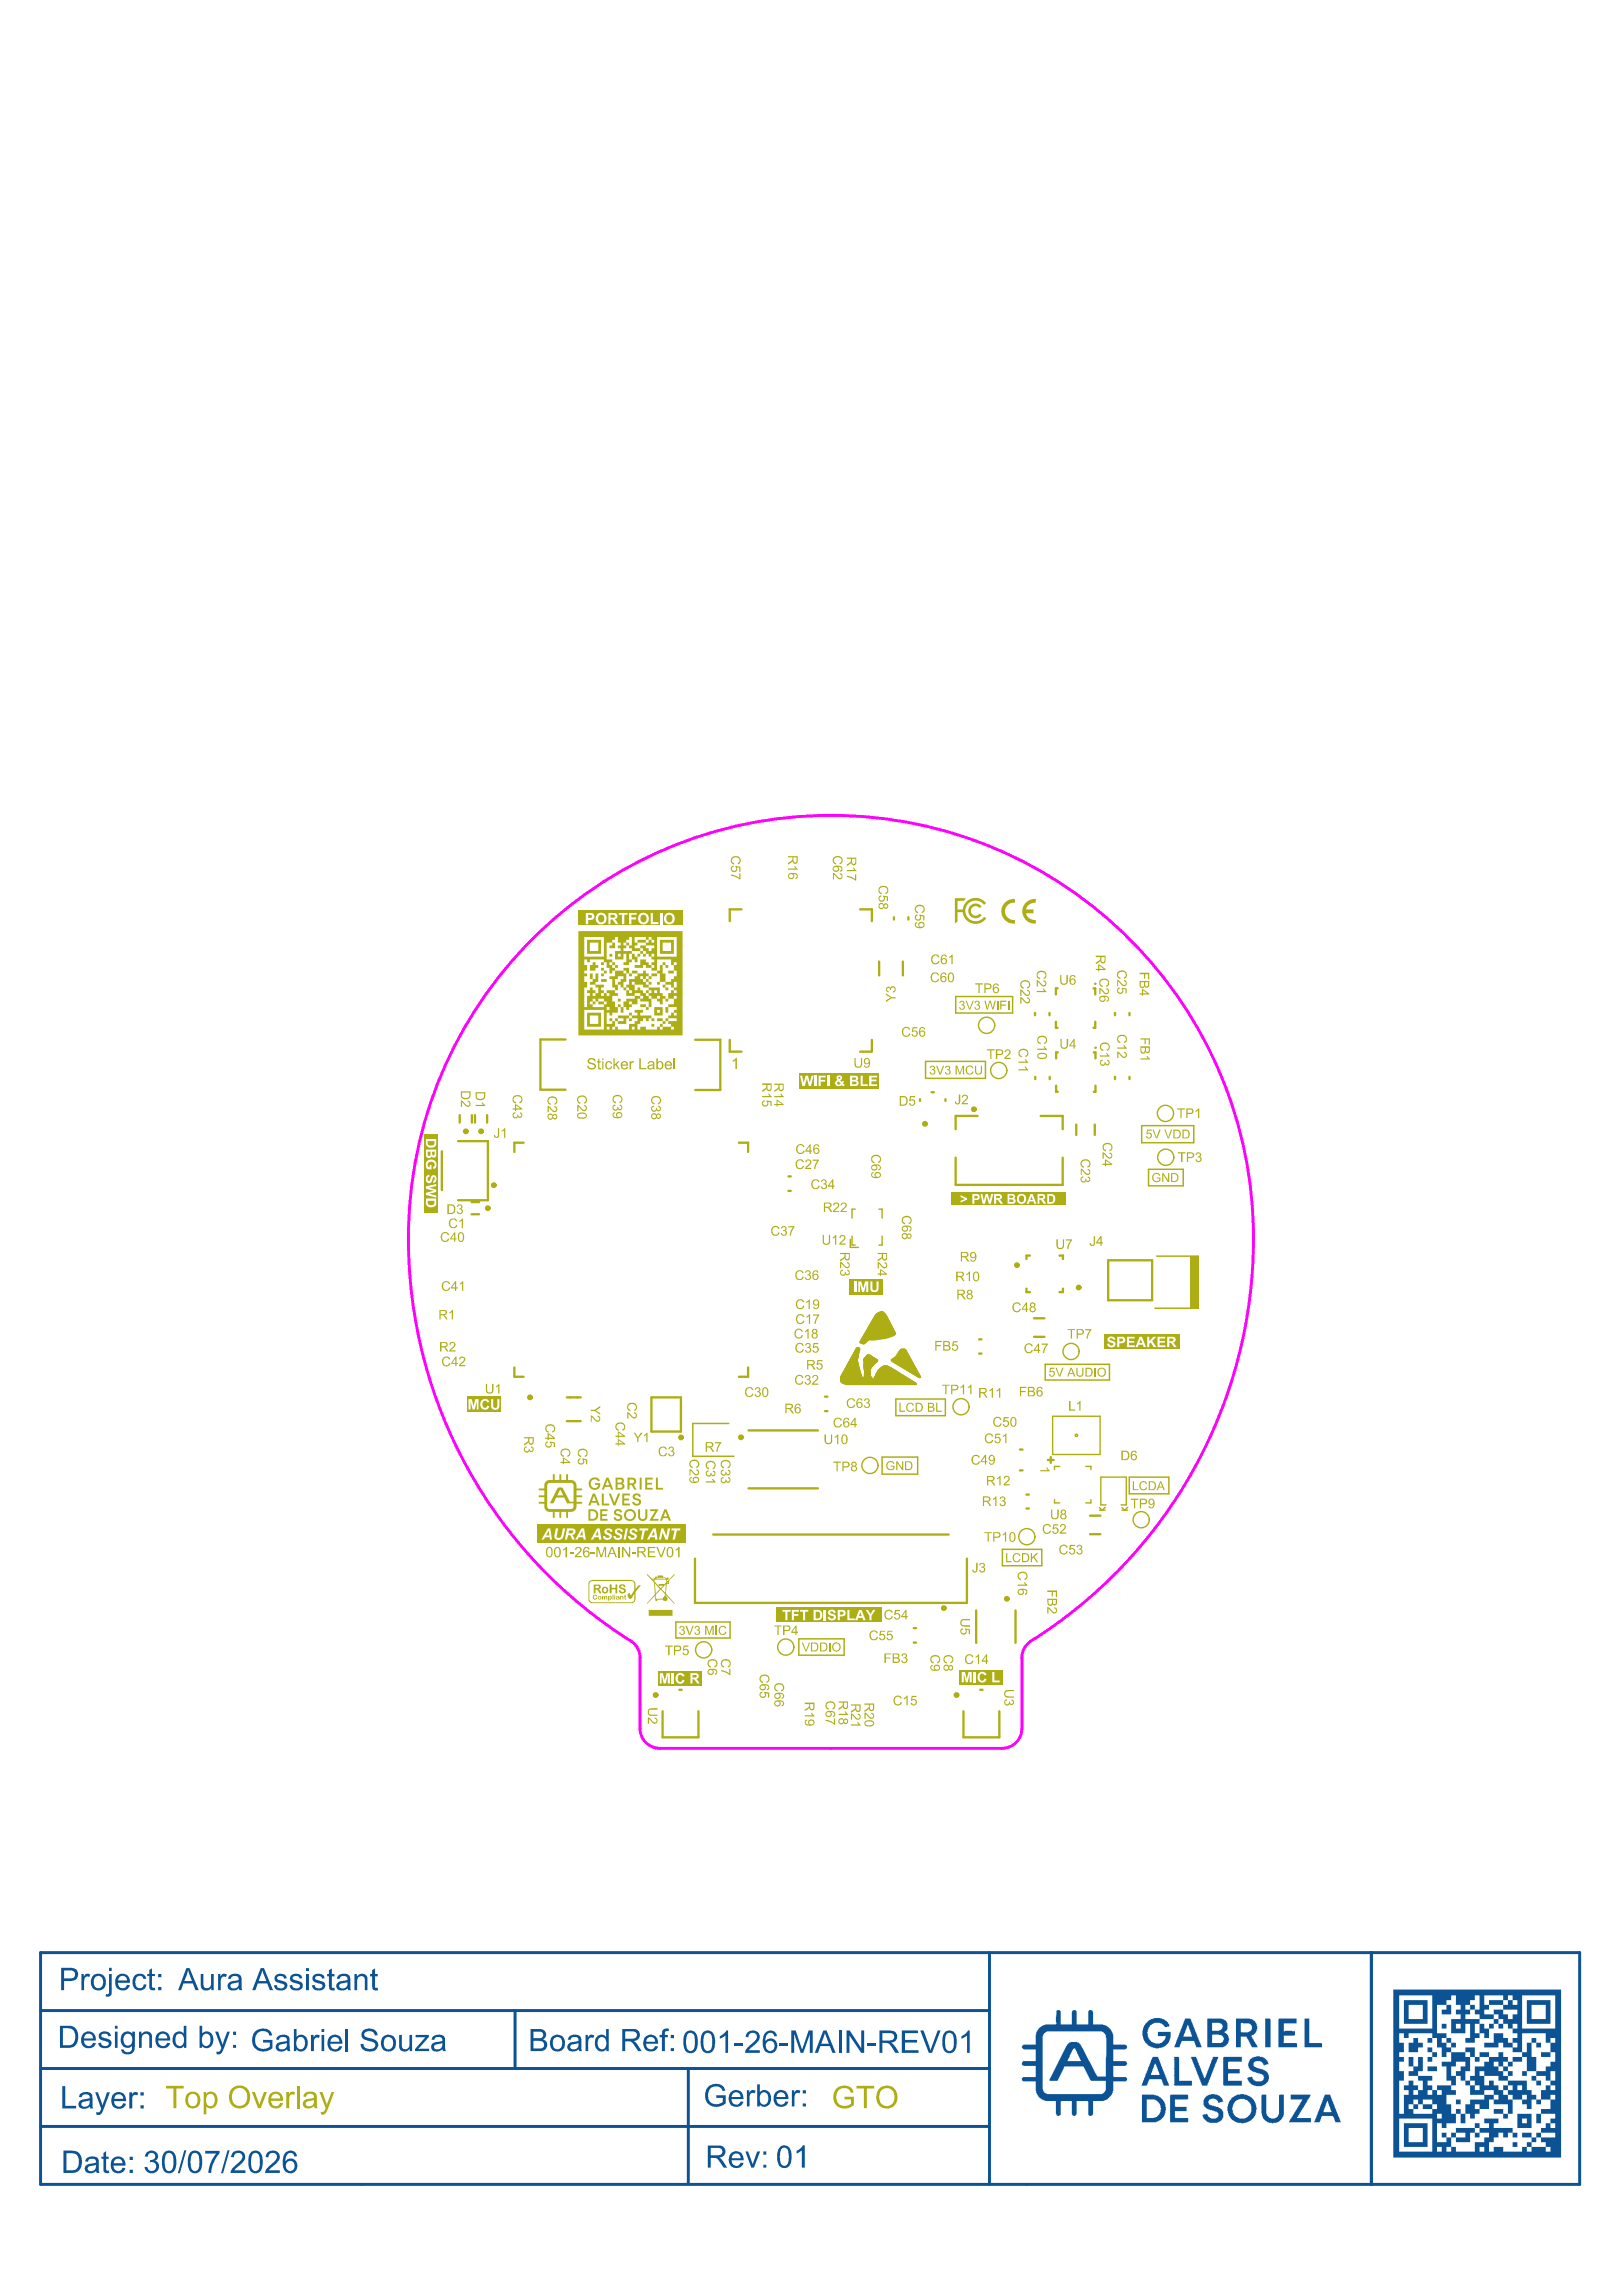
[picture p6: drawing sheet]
<svg xmlns="http://www.w3.org/2000/svg" width="210mm" height="297mm" viewBox="0 0 210 297" stroke-linecap="round" stroke-linejoin="round" font-family="sans-serif">
<g fill="#0b5394">
<path d="M148.6 261.4l.8-.3h.8l.7 .3 .4 .4v.2h.1l-.1 .2h-.6l-.1-.2-.2-.1-.1-.1-.9-.1-.6 .3-.3 .9v.6l.2 .4 .3 .3 .5 .2 .8-.1 .4-.4 .2-.3v-.2h-1.1v-.5h1.7v.7h-.1v.4l-.2 .3-.5 .5-.4 .1h-.3v.1l-.8-.1-.6-.2-.5-.7-.2-.6h-.1v-.7h.1l.2-.7z"/>
<path d="M152 266.1l.6 .1v3h1.6v.6h-2.2l-.1-.1h.1v-1.2h-.1l.1-.1v-.7h-.1l.1-.1v-1.1h-.1l.1-.3h-.1z"/>
<path d="M163.7 261.1l.7 .1v3.7h-.7z"/>
<path d="M163.3 271.1l.6-.1v2.7l.4 .3 .7 .1 .2-.2 .3-.4v-2.4l.6-.1v2.7l-.2 .4-.1 .1v.1h-.1l-.2 .2-.3 .1h-.4v.1l-.6-.1-.4-.2-.3-.3-.2-.6z"/>
<path d="M158.4 266.1h2.3v.6h-1.7l-.1 .1 .1 .9h1.4v.5h-1.4l-.1 1h1.8v.6h-2.3l-.1-.1v-3.5z"/>
<path d="M161.8 266.4l.5-.3 .7-.1v.1h.4l.3 .1 .3 .4 .1 .5h-.2l-.2 .1h-.2v-.3l-.4-.2h-.6l-.3 .2v.4l.2 .1 .4 .2 .6 .1 .4 .2 .3 .3 .1 .3v.5l-.1 .3-.4 .4-.4 .2h-.8l-.6-.2-.3-.4-.2-.4 .2-.2 .4-.1 .2 .5 .3 .2h.8l.2-.2v-.2h.1l-.1-.4-.1-.1-1.2-.4-.5-.2-.2-.5v-.4z"/>
<path d="M165.5 261.1h2.3v.7h-1.7v1l.2-.1 1.1 .1 .1-.1 .1 .6h-.1h-1.4v.9v.1h1.7l.1 .6h-2.4v-3.7z"/>
<path d="M156 271.3l.2-.2 .5-.2 .8 .1 .7 .5 .1 .4-.7 .1v-.2l-.2-.2-.3-.1h-.2a.49 .49 0 0 0-.5 .6l.2 .3 1 .2 .4 .2h.1v.2l.2 .2v.7l-.3 .5-.5 .2h-1l-.3-.1-.4-.4-.2-.5 .5-.1h.1l.2 .4h.1l.2 .2h.6l.4-.3v-.4l-.2-.2-1.1-.3-.6-.4v-.8z"/>
<path d="M168.8 261.1h.6v3.2h1.6l.1 .6h-2.3z"/>
<path d="M167 271h2.6l-.1 .3-.3 .3-.1 .4-.1 .1-.1 .3h-.1l-.3 .5-.1 .1-.1 .3h-.1l-.3 .7h1.7v.6h-2.8l.2-.4 .2-.3 .1-.3 .1-.1 .1-.2 .3-.3 .1-.3 .1-.1 .1-.2 .1-.1 .1-.3 .2-.3v-.1h-1.5z"/>
<path d="M154.1 266.1h.7l1 2.8h.2v-.2l.2-.7 .2-.2 .2-.7 .1-.2 .1-.4 .1-.1v-.2l.8-.1-1.5 3.7h-.7z"/>
<path d="M151.4 271.1l.1-.1h2.2l.1 .1-.1 .5h-1.7l.1 1h1.5v.5h-1.6v.8l.1 .1h1.7v.6h-2.4z"/>
<path d="M159.5 271.3h.1l.1-.1 .4-.2h.4v-.1l.8 .1 .6 .3 .4 .4 .3 .6v.3l-.1 1-.6 .8-.6 .2h-.4v.1l-.7-.1-.4-.2a1.27 1.27 0 0 1-.7-.7l-.1-.1-.1-.5h-.1v-.6h.1v-.3l.2-.5 .2-.1zM159.8 271.9l-.1 .2-.1 .1-.1 .4v.7a1.26 1.26 0 0 0 .7 .7l.9 .1 .3-.2 .5-.5v-1l-.2-.4-.3-.3h-.2l-.2-.2h-.6z"/>
<path d="M136.7 260.1l.4-.1 .2 .2v1.7h1.4v-1.6l.2-.3h.3l.1 .2v1.7h1.5v-1.7l.2-.2 .4 .1 .1 1.8h1.3l.2 .1h.2l.6 .6 .2 .4 .1 1.5h1.5l.3 .2v.2l-.3 .2h-1.5v1.6h1.5l.3 .2v.2l-.3 .2h-1.5v1.3v.1h1.6l.2 .2v.2l-.2 .2h-1.6l-.1 1.5-.1 .3-.6 .5-.5 .2h-1.3v1.7l-.3 .2h-.2l-.2-.1v-1.7v-.1h-1.5v1.7l-.2 .2h-.2l-.2-.2v-1.7h-1.4v.1v1.7l-.2 .1h-.3h-.1v-.2h-.1v-1.7h-1.3l-.4-.2a1.26 1.26 0 0 1-.7-.7l-.2-.4v-1.2h-1.6l-.2-.2v-.2l.2-.2h1.6v-1.4h-1.6l-.2-.2v-.2l.2-.2h1.6v-1.6h-1.6l-.2-.2v-.2l.2-.2h1.6v-1.3l.2-.4a1.26 1.26 0 0 1 .7-.7l.4-.2h1.3l.1-.1v-.2h-.1zM138.8 265.1l-.6 1.6h1.7l-.4-.7v-.2l-.1-.1v-.2l-.1-.2a.28 .28 0 0 0-.2-.2 .28 .28 0 0 0-.3 0zM135.1 263l-.2 .4v6.9l.3 .5 .3 .1h7.1l.4-.3 .1-1.4h-1.9l-1-1.9h-2.5l-.9 1.9h-1v-.3h.2l1.9-4.2 .5-.5h.2h.8l.5 .3 .1 .4 .1 .1 .8 1.7h.1l1 1.9h1.1l.1-5h-.1l-.1-.5-.2-.2-.2-.1h-7.1l-.2 .2z"/>
<path d="M156.2 261.1h1.9l.6 .4 .1 .3v.7l-.4 .4 .5 .4 .2 .7h-.1l-.1 .4-.3 .3-.3 .2h-2.1zM156.9 263.2v1.1h1.1l.3-.2 .1-.5-.3-.3zM156.9 261.7v1h.8l.5-.2v-.5l-.2-.2z"/>
<path d="M147.8 271l1.8 .1 .6 .2 .3 .4 .3 .5 .1 .9h-.1v.3l-.2 .5-.4 .4-.6 .3h-1.8zM148.4 271.6v2.4h.9v-.1h.4l.3-.4 .2-.2v-.4h.1l-.1-.5-.2-.3-.6-.5z"/>
<path d="M149.2 266.1l.7 .1v.2l.1 .1 .3 .8 .1 .1v.2l.1 .2v.2l.2 .1v.2l.1 .1v.2l.1 .2 .1 .4 .2 .3 .1 .3h-.7l-.3-.8h-1.6l-.3 .8h-.7zM149.4 267l-.3 1.1-.2 .1v.2h1.1l-.4-1.3v-.1z"/>
<path d="M159.9 261.1h1.8l.7 .4v.1l.2 .2 .1 .7-.2 .5-.3 .3h-.2l-.1 .2 .9 1.4h-.8l-.7-1.4h-.7v1.4h-.7zM160.6 261.7v.1v1.1h.9l.4-.2 .1-.6-.2-.3z"/>
<path d="M153.3 261.1l.8 .1 .2 .7 .1 .1v.2l.2 .2 .1 .4 .2 .3v.4l.4 .8v.2l.2 .2v.2h-.7v-.2l-.1-.2-.2-.5h-1.6l-.2 .5v.4h-.7zM153.7 262l-.6 1.5h1.1l-.2-.8z"/>
<path d="M171.4 271l.8 .1 .1 .4 .1 .1v.2l.3 .5v.4l.5 .8v.2l.2 .3 .1 .6h-.7l-.1-.6-.2-.3h-1.4l-.4 .9h-.6zM171.7 271.9l-.2 .7-.2 .4v.3h1v-.2l-.3-.7-.2-.6z"/>
</g>
<path d="M5.3 252.6h199.1v30h-199.1zM128 252.6v30M177.5 252.6v30M5.3 267.6h122.7M5.3 275.1h122.7M5.3 260.1h122.7M66.7 260.1v7.5M89.1 267.7v14.8" fill="none" stroke="#0b5394" stroke-width=".38"/>
<g fill="#0b5394">
<path d="M93.2 263.4l.4-.3 .4-.4h.2v2.9h-.3v-2.3l-.7 .5z"/>
<path d="M95.1 264.4h1.1v.3h-1.1z"/>
<path d="M96.8 262.9l.2-.1a.88 .88 0 0 1 1.2 .3 .88 .88 0 0 1-.3 1.2l-1 .9h1.4v.4h-1.9l.2-.5 .7-.7a1.12 1.12 0 0 0 .6-1.1 .57 .57 0 0 0-.6-.3 .57 .57 0 0 0-.5 .6l-.3-.1 .1-.4z"/>
<path d="M100.9 264.4h1.1v.3h-1.1z"/>
<path d="M102.4 262.7h.6l.8 2.5 .8-2.5h.6v2.9h-.4v-2.4l-.8 2.4h-.4l-.8-2.5v2.5h-.4z"/>
<path d="M89 263.1l-.1 .4a2.12 2.12 0 0 0 .1 1.7 .52 .52 0 0 0 .6 0 .52 .52 0 0 0 .3-.5v-1.1a.56 .56 0 0 0-.3-.5 .56 .56 0 0 0-.6 0zM88.9 262.8a.93 .93 0 0 1 1 .1 .93 .93 0 0 1 .4 .9v.6a1.5 1.5 0 0 1-.5 1.1l-.2 .1a.87 .87 0 0 1-1.1-.9l-.1-.7a1.34 1.34 0 0 1 .5-1.2z"/>
<path d="M91.3 263.1a2.4 2.4 0 0 0 0 2.1 .52 .52 0 0 0 .6 .1 .52 .52 0 0 0 .2-.6v-1.1a.55 .55 0 0 0-.3-.5 .55 .55 0 0 0-.5 0zM91.1 262.8a.95 .95 0 0 1 1 .1 .95 .95 0 0 1 .4 .9v.6a1.29 1.29 0 0 1-.4 1.1l-.4 .1a.88 .88 0 0 1-1-.9v-.7a1.31 1.31 0 0 1 .4-1.2z"/>
<path d="M99.1 263a.87 .87 0 0 1 .8-.3 .87 .87 0 0 1 .6 .7l-.3 .1a.54 .54 0 0 0-.6-.5 .54 .54 0 0 0-.5 .5v.6a.88 .88 0 0 1 1.2-.2 .88 .88 0 0 1 .2 1.3 .92 .92 0 0 1-1.1 .4 .92 .92 0 0 1-.7-.9v-.8l.1-.4zM99.4 264.1l-.2 .1a.71 .71 0 0 0 .5 1.2v-.1a.66 .66 0 0 0 .5-.7 .66 .66 0 0 0-.6-.6z"/>
<path d="M106.7 263l-.4 1.4h1zM106.5 262.7h.5l1.1 2.9h-.4l-.3-.9h-1.2l-.3 .9h-.5z"/>
</g>
<path d="M108.7 262.7v2.9" fill="none" stroke="#0b5394" stroke-width=".38"/>
<g fill="#0b5394">
<path d="M109.5 262.7h.5l1.5 2.3v-2.3h.3v2.9h-.3l-1.6-2.3v2.3h-.4z"/>
<path d="M112.3 264.4h1.1v.3h-1.1z"/>
<path d="M116.7 262.7h2.1v.3h-1.7v.9h1.6v.4h-1.6v.9h1.8v.4h-2.2z"/>
<path d="M119.1 262.7h.4l.9 2.6 .9-2.6h.4l-1.1 2.9h-.4z"/>
<path d="M124.4 263.4h.1a1.29 1.29 0 0 0 .8-.7h.2v2.9h-.4v-2.3l-.7 .5z"/>
<path d="M8.1 269.9h.3v2.5h1.5v.4h-1.8z"/>
<path d="M12.3 270.7h.4l.6 1.7 .5-1.7h.4l-1 2.6a.54 .54 0 0 1-.7 .3l-.1-.4a.45 .45 0 0 0 .7-.4z"/>
<path d="M16.7 270.7h.4v.3a.54 .54 0 0 1 .8-.2l-.1 .3a.42 .42 0 0 0-.6 0 .42 .42 0 0 0-.1 .5v1.2h-.4z"/>
<path d="M13.4 278.5l.3-.2v.7h.4v.3h-.4v1.4l.1 .1h.3l.1 .3h-.2a.48 .48 0 0 1-.5-.1 .48 .48 0 0 1-.1-.5v-1.2h-.3v-.3h.3z"/>
<path d="M12.9 263.1l.2-.2 .4-.1a.81 .81 0 0 1 .9 .6l-.4 .1a.47 .47 0 0 0-.4-.4 .47 .47 0 0 0-.5 .3 .6 .6 0 0 0 .6 .3h.1a.63 .63 0 0 1 .5 1 1.05 1.05 0 0 1-1.5-.1l-.1-.3h.3a.53 .53 0 0 0 .5 .4 .53 .53 0 0 0 .6-.4l-.2-.2-.5-.1a.54 .54 0 0 1-.6-.7z"/>
<path d="M18 262.8h.3v.3a.74 .74 0 0 1 .9-.3 .74 .74 0 0 1 .5 .9v1.2h-.4v-1.2a.5 .5 0 0 0-.5-.6 .5 .5 0 0 0-.5 .6v1.2h-.3z"/>
<path d="M27.8 262.8h.4l.6 1.8 .6-1.8h.3l-.9 2.6a.52 .52 0 0 1-.8 .3v-.3a.5 .5 0 0 0 .6-.5z"/>
<path d="M26 255.4h.3v1.2a.52 .52 0 0 0 .5 .6 .52 .52 0 0 0 .5-.7v-1.1h.4v2.1h-.4v-.3a.74 .74 0 0 1-.8 .3 .74 .74 0 0 1-.5-.8z"/>
<path d="M28.2 255.4h.3v.3a.53 .53 0 0 1 .9-.2l-.2 .3a.43 .43 0 0 0-.5 0 .43 .43 0 0 0-.1 .5v1.2h-.4z"/>
<path d="M35.6 255.6l.3-.2 .3-.1a.81 .81 0 0 1 .9 .6l-.3 .1a.5 .5 0 0 0-.4-.4 .5 .5 0 0 0-.5 .3 .61 .61 0 0 0 .6 .4 .71 .71 0 0 1 .7 .6 .98 .98 0 0 1-1.6 .3l-.1-.3 .3-.1a.53 .53 0 0 0 .5 .4 .53 .53 0 0 0 .5-.3 .6 .6 0 0 0-.6-.3l-.3-.1a.61 .61 0 0 1-.3-.9z"/>
<path d="M37.6 255.6l.2-.1a.93 .93 0 0 1 1.3 .3v.1l-.3 .1a.5 .5 0 0 0-.5-.4 .5 .5 0 0 0-.5 .3l.2 .2 .6 .2a.63 .63 0 0 1 .6 .7 .63 .63 0 0 1-.9 .5 .73 .73 0 0 1-.8-.6l.3-.1a.52 .52 0 0 0 .5 .4 .52 .52 0 0 0 .5-.4l-.1-.1-.5-.2a.65 .65 0 0 1-.7-.6z"/>
<path d="M40.7 255.5l.4-.2a.81 .81 0 0 1 .9 .6l-.3 .1a.5 .5 0 0 0-.4-.4 .5 .5 0 0 0-.5 .3v.1a.46 .46 0 0 0 .5 .2l.2 .1a.62 .62 0 0 1 .6 .7 .62 .62 0 0 1-.8 .5 .75 .75 0 0 1-.9-.6l.3-.1a.53 .53 0 0 0 .5 .4 .53 .53 0 0 0 .5-.3 1.1 1.1 0 0 0-.8-.4 .56 .56 0 0 1-.5-.5 .56 .56 0 0 1 .3-.5z"/>
<path d="M42.6 254.9l.3-.2v.7h.4v.3h-.4v1.4l.4 .1v.3a.53 .53 0 0 1-.6-.1 .53 .53 0 0 1-.1-.5v-1.2h-.3v-.3h.3z"/>
<path d="M45.9 255.4h.3v.3a.74 .74 0 0 1 .9-.3 .74 .74 0 0 1 .4 .8v1.3h-.3v-1.3a.5 .5 0 0 0-.5-.6 .5 .5 0 0 0-.5 .7v1.2h-.3z"/>
<path d="M48.2 254.9l.3-.2v.7h.4v.3h-.4v1.4l.4 .1v.3a.53 .53 0 0 1-.6-.1 .53 .53 0 0 1-.1-.5v-1.2h-.3v-.3h.3z"/>
<path d="M75.8 263.3h.3v.3a.53 .53 0 0 1 .8-.3l-.1 .4a.44 .44 0 0 0-.5 0 .44 .44 0 0 0-.2 .5v1.2h-.3z"/>
<path d="M85.8 262.6l.4-.2 .4 .1-.1 .3a.34 .34 0 0 0-.5 .3v.2h.4v.3h-.4v1.8h-.3v-1.8h-.3v-.3h.3v-.6z"/>
<path d="M103.1 278.3l.5-.3 .3-.5h.2v2.9h-.3v-2.2l-.7 .4z"/>
<path d="M96.5 278.3h.3l.6 1.7 .6-1.7h.4l-.8 2.1h-.4z"/>
<path d="M19 278.5l.1-.1a.8 .8 0 0 1 1 0 .8 .8 0 0 1 .2 1l-.3 .2a.79 .79 0 0 1 .6 .6 .79 .79 0 0 1-.4 .8l-.4 .2a.91 .91 0 0 1-1.1-.8l.4-.1a.59 .59 0 0 0 .7 .6 .59 .59 0 0 0 .4-.8 .59 .59 0 0 0-.8-.4v-.3a.48 .48 0 0 0 .6-.2 .48 .48 0 0 0-.2-.6 .48 .48 0 0 0-.6 .1l-.1 .3h-.3z"/>
<path d="M23.8 278.2h.3l-.8 3h-.3z"/>
<path d="M26.6 278.3h1.8v.3l-.4 .5-.5 1-.2 1h-.3l.1-.8 .4-1 .5-.7h-1.4z"/>
<path d="M29.4 278.2h.3l-.8 3h-.3z"/>
<path d="M30.2 278.4l.3-.1a.9 .9 0 0 1 1.2 .4 .9 .9 0 0 1-.4 1.2l-1 .9h1.5v.3h-2l.2-.6 1.1-.9a.57 .57 0 0 0 .2-.9 .57 .57 0 0 0-.9 .1l-.1 .3h-.4l.1-.5z"/>
<path d="M34.7 278.4l.4-.1a.86 .86 0 0 1 1 .4 .86 .86 0 0 1-.3 1.1l-1 1h1.4v.3h-1.9a2.28 2.28 0 0 1 .9-1.2l.4-.4a.56 .56 0 0 0-.1-1 .56 .56 0 0 0-.8 .6h-.3l.1-.5z"/>
<path d="M33 262.8l.5-.3a1.22 1.22 0 0 1 1.7 .6v.2h-.3a.99 .99 0 0 0-1.2-.5 .99 .99 0 0 0-.7 1.2v.1a1.11 1.11 0 0 0 .7 .9 1.11 1.11 0 0 0 1.2-.2v-.5h-.9v-.4h1.3v1.1l-.6 .3-.6 .1h-.5l-.3-.2-.4-.3-.2-.5-.1-.5 .2-.8z"/>
<path d="M40.2 263.3h.4v.3a.48 .48 0 0 1 .8-.3l-.1 .4a.47 .47 0 0 0-.6 0 .47 .47 0 0 0-.1 .6v1.1h-.4z"/>
<path d="M114.2 263v1h.9a.5 .5 0 0 0 .6-.3 .5 .5 0 0 0-.3-.6zM113.8 262.7h1.3a.8 .8 0 0 1 1 .5 .8 .8 0 0 1-.4 1l-.4 .1 .3 .1 .8 1.2h-.5l-.5-.8a.74 .74 0 0 0-.7-.5h-.5v1.3h-.4z"/>
<path d="M122.5 263.1l-.1 .3-.1 .6a1.65 1.65 0 0 0 .3 1.2 .57 .57 0 0 0 .6 0 .57 .57 0 0 0 .2-.6v-1a.55 .55 0 0 0-.3-.5 .55 .55 0 0 0-.6 0zM122.3 262.8h.1a.92 .92 0 0 1 1 0 .92 .92 0 0 1 .4 1v.6a1.5 1.5 0 0 1-.4 1.1l-.3 .1a.89 .89 0 0 1-1.1-.9l-.1-.6a1.48 1.48 0 0 1 .4-1.3z"/>
<path d="M195.1 258.2v.6h.7v.6h.6v-.6h-.6v-.6zM190.9 258.2v.6h-.7v.6h.7v.6h.6v-1.8zM198.2 259.4v1.8h1.8v-1.8zM182.3 259.4v1.8h1.8v-1.8zM197.6 258.8h3v3h-3zM181.7 258.8h3v3h-3zM197 258.2v4.2h4.3v-4.2zM195.8 261.8v.6h.6v-.6zM181.1 263.1v1.2h.6v1.2h-.6v.6h.6v.6h-.6v1.3h.6v1.2h-.6v4.3h.6v-2.5h.6v-.6h-.6v-.6h.6v-.6h.6v.6h.6v.6h.6v-1.2h-.6v-.6h-1.2v-.6h.6v-.7h-.6v-1.2h.6v1.2h.6v-1.2h.6v1.9h-.6v.6h1.9v.6h-.7v.6h.7v.6h.6v.6h.6v-.6h-.6v-.6h1.8v.6h.6v.6h-1.2v1.2h.6v1.3h.6v1.2h-1.2v.6h-.6v-.6h-.6v2.4h1.2v-.6h-.6v-.6h.6v.6h.6v1.3h.6v.6h2.5v-1.3h1.2v-.6h.6v-.6h-1.2v-.6h-.6v-.6h.6v.6h1.2v-.6h-.6v-.6h1.8v.6h-.6v.6h2.5v.6h.6v.6h-.6v-.6h-.7v.6h-.6v-.6h-.6v.6h-.6v.6h-.6v1.3h.6v-.6h1.2v.6h2.5v-.6h.6v.6h.6v-.6h-.6v-.7h.6v.7h1.8v.6h.6v-.6h-.6v-.7h-.6v-.6h-.6v-.6h.6v.6h1.9v-.6h-1.9v-.6h.6v-.6h.6v.6h.7v-.6h-.7v-.6h.7v-.6h-1.9v-.6h1.2v-1.3h-1.2v-1.2h.6v-.6h.6v.6h.7v-.6h-.7v-.6h-.6v-.6h-1.2v-.6h-1.2v-1.9h-.6v-.6h-1.2v-.6h-1.3v-.6h-.6v.6h-1.8v-.6h1.2v-1.2h1.2v.6h.6v.6h.7v.6h.6v-.6h-.6v-.6h.6v-.6h-.6v-.7h-.7v-.6h-.6v-.6h-.6v-.6h-.6v-.6h1.2v.6h.6v.6h.7v-.6h.6v-.6h-1.9v-.6h-1.8v-.6h1.8v.6h.6v-.6h-.6v-.6h-2.4v1.2h.6v.6h-.6v.6h1.2v.6h.6v.6h.6v.6h-.6v-.6h-.6v-.6h-1.8v-.6h-.6v-.6h-.7v-.6h-.6v.6h.6v.6h-.6v.6h1.9v.6h.6v.6h.6v1.3h-.6v-.6h-.6v-1.3h-.6v1.3h.6v.6h-.6v.6h-1.3v-.6h.6v-1.9h-.6v1.3h-1.8v-1.9h1.2v-.6h-.6v-.6h.6v-.6h-.6v-1.2h-.6v.6h-.6v.6h.6v1.2h-1.2v-.6h.6v-.6h-1.2v3.7h1.2v.6h.6v.6h.6v.6h-.6v-.6h-.6v-.6h-.6v.6h.6v.6h.6v.6h1.8v.6h.6v1.9h-.6v1.2h.6v.6h.7v.6h.6v-.6h-.6v-.6h-.7v-.6h.7v-1.3h1.2v-.6h.6v-.6h-1.2v-.6h1.2v.6h1.2v-.6h.6v.6h.6v.6h.7v.6h-.7v-.6h-.6v.6h.6v.7h.7v.6h-.7v-.6h-.6v-.7h-.6v-.6h-.6v.6h.6v.7h.6v.6h.6v.6h2.5v1.2h.6v.6h.6v.6h.6v.6h-.6v-.6h-.6v1.3h-.6v-.7h-.6v-.6h-1.2v-.6h-.7v-.6h-.6v-.6h.6v.6h.7v-.6h-.7v-.6h-1.2v-.6h-1.8v-.6h-.6v.6h.6v1.2h.6v-.6h.6v.6h.6v.6h.6v.6h.6v.6h.7v1.9h-.7v-1.3h-1.8v-.6h-.6v1.3h-1.2v-.7h-.6v.7h.6v.6h-.6v.6h-.7v-.6h-.6v-1.3h.6v-.6h1.9v-.6h-1.9v-1.2h-.6v-.6h-.6v-.6h-.6v-.6h.6v-.7h.6v-.6h-1.2v.6h-.6v1.3h.6v1.2h-.6v-.6h-.6v-1.9h-.6v-.6h1.2v-1.2h-.6v.6h-.6v-1.2h-.6v-1.2h-.6v-.6h-3.1v.6h-.6v-.6zM192.7 261.8h.6v.6h-.6zM188.4 261.8v.6h.6v-.6zM186.6 261.8h.6v.6h-.6zM181.1 258.2v4.2h4.3v-4.2zM200.6 263.7v.6h.7v-.6zM184.7 263.7h.7v.6h-.7zM198.2 263.7h.6v.6h.6v.6h-.6v-.6h-.6zM182.9 263.7h.6v.6h.6v.6h-.6v.6h-1.2v-1.2h.6zM199.4 265.5h1.2v.6h-1.2zM184.7 264.9h.7v.6h.6v.6h-.6v-.6h-.7zM195.8 266.1h1.2v.6h-1.2zM189.6 264.9h1.3v1.2h.6v.6h-.6v-.6h-.7v-.6h-.6zM184.7 266.1h.7v.6h-.7zM197 263.1v2.4h.6v-1.2h.6v1.8h.6v1.9h1.2v-.7h.6v-.6h.7v-1.2h-.7v-1.2h-.6v-1.2zM184.7 267.3h1.3v.7h-1.3zM197 268h.6v.6h-.6zM200.6 268v1.2h.7v-1.2zM198.2 268.6h.6v.6h.6v.6h-.6v-.6h-.6zM196.4 269.8v.6h.6v-.6zM184.7 270.4v.6h.7v-.6zM182.9 270.4v.6h.6v-.6zM200.6 271v.6h.7v-.6zM197 271v.6h.6v-.6zM192.1 270.4v.6h1.2v.6h.6v-.6h-.6v-.6zM188.4 271.6h.6v.6h-.6zM184.1 271.6v.6h1.3v.7h.6v-.7h-.6v-.6zM182.9 271.6v.6h.6v.7h-.6v-.7h-.6v.7h.6v.6h2.5v-.6h-1.3v-.7h-.6v-.6zM193.3 272.9h1.2v.6h.6v.6h-.6v-.6h-1.2zM186 273.5v.6h.6v-.6zM198.8 273.5h.6v1.2h-.6zM197 274.1v.6h.6v-.6zM188.4 272.9h.6v.6h.6v1.2h-.6v-1.2h-.6zM196.4 273.5h1.8v1.8h-1.8zM188.4 275.3h2.5v.6h.6v.6h-.6v-.6h-.7v1.2h-1.8v-.6h-.6v-.6h.6v.6h1.2v-.6h-1.2zM197 275.9h1.2v.6h.6v.6h-.6v-.6h-1.2zM182.3 275.3v1.8h1.8v-1.8zM195.8 277.1h.6v.7h-.6zM181.7 274.7h3v3.1h-3zM191.5 277.8v.6h.6v-.6zM187.2 277.8v.6h.6v-.6zM186 277.8v.6h.6v-.6zM181.1 274.1v4.3h4.3v-4.3zM180.3 257.4h21.7v21.7h-21.7z"/>
<path d="M10.7 271.9a.37 .37 0 0 0-.1 .6 .37 .37 0 0 0 .5 0 .55 .55 0 0 0 .5-.6v-.2zM10.3 270.9h.1a1.1 1.1 0 0 1 1.5 .1l.2 1.8h-.4l-.1-.3a.96 .96 0 0 1-1.4 0 .73 .73 0 0 1 .9-.9l.3-.1a.24 .24 0 0 0 .2-.2 .24 .24 0 0 0-.1-.3h-.2a.53 .53 0 0 0-.7 .3h-.4z"/>
<path d="M15 271l-.2 .5h1.1v-.1a.6 .6 0 0 0-.9-.4zM14.8 270.8h.1a.96 .96 0 0 1 1 0 .96 .96 0 0 1 .4 1h-1.5a.66 .66 0 0 0 .9 .6l.2-.3 .4 .1-.1 .1a.99 .99 0 0 1-1.2 .4 .99 .99 0 0 1-.6-1.2l.1-.4z"/>
<path d="M18.2 270.7h.4v.4h-.4zM18.2 272.4h.4v.4h-.4z"/>
<path d="M8.6 278.6v2.2h.8a.98 .98 0 0 0 .8-1.3 .8 .8 0 0 0-.9-.9zM8.2 278.2h1.2a1.27 1.27 0 0 1 1.2 1.5 1.25 1.25 0 0 1-1.2 1.4h-1.2z"/>
<path d="M11.5 280.3a.37 .37 0 0 0-.1 .5 .37 .37 0 0 0 .5 .1 .59 .59 0 0 0 .5-.8zM11.3 279.1l.4-.1h.4a.66 .66 0 0 1 .7 .8v1.1l.1 .2h-.4l-.1-.2a.95 .95 0 0 1-1.4-.1v-.1a.76 .76 0 0 1 .9-.8l.3-.1a.19 .19 0 0 0 .2-.1 .19 .19 0 0 0 0-.2v-.1a.63 .63 0 0 0-1 .2h-.4z"/>
<path d="M14.9 279.4l-.1 .2-.1 .3h1.2v-.1a.6 .6 0 0 0-1-.4zM14.7 279.1h.1a.96 .96 0 0 1 1.1 .1 .96 .96 0 0 1 .3 1h-1.5v.1a.65 .65 0 0 0 .6 .6l.4-.2 .2-.3 .3 .1a.99 .99 0 0 1-1.3 .6 .99 .99 0 0 1-.6-1.2l.2-.5z"/>
<path d="M16.8 279h.4v.4h-.4zM16.8 280.7h.4v.4h-.4z"/>
<path d="M8.1 262.4v2.2h.7a.89 .89 0 0 0 .9-1.1v-.1a.92 .92 0 0 0-.9-1zM7.8 262.1h1.5a1.18 1.18 0 0 1 .8 1.2l-.1 .9a1.08 1.08 0 0 1-1.2 .7h-1z"/>
<path d="M11 263.3l-.1 .4h1.2a.61 .61 0 0 0-.9-.6zM10.8 263.1l.1-.1a.96 .96 0 0 1 1.1-.1 .96 .96 0 0 1 .4 1.1h-1.6l.2 .4a.56 .56 0 0 0 .5 .3 .56 .56 0 0 0 .5-.4h.4v.2a1.02 1.02 0 0 1-1.4 .4 1.02 1.02 0 0 1-.4-1.4z"/>
<path d="M14.9 262.1h.3v.4h-.3zM14.9 262.8h.3v2.1h-.3z"/>
<path d="M16.2 263.3l-.1 .1a.84 .84 0 0 0 .3 1.2h.1a.76 .76 0 0 0 .6-.5 .76 .76 0 0 0-.2-.8 .5 .5 0 0 0-.7 0zM16.1 262.9a.72 .72 0 0 1 1 .2v-.3h.4v1.9a.94 .94 0 0 1-.7 1.1 .94 .94 0 0 1-1.1-.6v-.1l.3 .1a.59 .59 0 0 0 .8 .3 .59 .59 0 0 0 .3-.8 .86 .86 0 0 1-1 .2 .86 .86 0 0 1-.5-.9 1.06 1.06 0 0 1 .5-1.1z"/>
<path d="M20.7 263.2l-.2 .5h1.1v-.1a.59 .59 0 0 0-.9-.4zM20.5 263a.99 .99 0 0 1 1.1 0 .99 .99 0 0 1 .4 1h-1.5a.61 .61 0 0 0 .4 .7 .61 .61 0 0 0 .7-.4h.4v.1a1.01 1.01 0 0 1-1.4 .5 1.01 1.01 0 0 1-.4-1.3v-.3z"/>
<path d="M22.7 262.9a.74 .74 0 0 1 1.1 .2v-1h.3v2.8h-.3v-.2a.87 .87 0 0 1-1.1 .1 .87 .87 0 0 1-.4-.9 1.28 1.28 0 0 1 .4-1zM22.9 263.2l-.2 .3v.3a.61 .61 0 0 0 .2 .7 .61 .61 0 0 0 .6 .1l.3-.3v-.4a.62 .62 0 0 0-.5-.8z"/>
<path d="M26.3 263.3l-.2 .4v.4a.59 .59 0 0 0 .6 .6 .82 .82 0 0 0 .5-1 .53 .53 0 0 0-.3-.6 .53 .53 0 0 0-.6 .2zM25.8 262.1h.4v1a.88 .88 0 0 1 1-.1 .88 .88 0 0 1 .4 .9 .87 .87 0 0 1-.5 1 .87 .87 0 0 1-1-.2v.2h-.3z"/>
<path d="M30.2 262.8h.3v.5h-.3zM30.2 264.6h.3v.3h-.3z"/>
<path d="M24.3 254.9l-.5 1.4h1zM24.1 254.6h.4l1.2 2.9h-.4l-.3-.9h-1.3l-.3 .9h-.3z"/>
<path d="M30 256.6a.38 .38 0 0 0-.1 .6 .38 .38 0 0 0 .5 0 .58 .58 0 0 0 .4-.8zM29.7 255.6l.1-.1a1.06 1.06 0 0 1 1.4 .2l.1 .2v1.4l.1 .2h-.4l-.1-.3a.96 .96 0 0 1-1.4 0 .73 .73 0 0 1 .9-.9h.1a.3 .3 0 0 0 .4-.2 .3 .3 0 0 0-.2-.4 .55 .55 0 0 0-.8 .3h-.4z"/>
<path d="M33.9 254.9l-.4 1.4h1zM33.7 254.6h.5l1.1 2.9h-.4l-.3-.9h-1.2l-.3 .9h-.5z"/>
<path d="M39.6 254.6h.4v.4h-.4zM39.6 255.4h.4v2.1h-.4z"/>
<path d="M44 256.7a.38 .38 0 0 0 0 .5 .38 .38 0 0 0 .5 0 .54 .54 0 0 0 .4-.8zM43.8 255.6l.1-.1a.99 .99 0 0 1 1.4 .3l.1 1.7h-.3l-.1-.3a.96 .96 0 0 1-1.4 0 .77 .77 0 0 1 .9-.9h.1a.3 .3 0 0 0 .4-.2 .3 .3 0 0 0-.2-.4h-.1a.53 .53 0 0 0-.8 .3h-.3z"/>
<path d="M69 262.8v.9h.7a.45 .45 0 0 0 .6-.5 .45 .45 0 0 0-.7-.4zM69 264v1h.8a.5 .5 0 0 0 .6-.5 .5 .5 0 0 0-.6-.5zM68.7 262.5h1.1a.71 .71 0 0 1 .8 .5 .71 .71 0 0 1-.3 .8 .79 .79 0 0 1 .5 1 .79 .79 0 0 1-1 .6h-1.1z"/>
<path d="M71.8 263.6l-.3 .4v.4a.62 .62 0 0 0 .8 .7 .62 .62 0 0 0 .4-.9 .62 .62 0 0 0-.3-.6 .62 .62 0 0 0-.6 0zM71.5 263.5a1.01 1.01 0 0 1 1.3-.1 1.01 1.01 0 0 1 .3 1.2 .98 .98 0 0 1-1.3 .8 .98 .98 0 0 1-.6-1.3l.1-.4z"/>
<path d="M73.9 264.5a.38 .38 0 0 0 0 .6 .38 .38 0 0 0 .5 0 .52 .52 0 0 0 .4-.8zM73.7 263.5l.1-.1a1.03 1.03 0 0 1 1.4 .2l.1 1.8h-.4v-.3l-.1 .1a.95 .95 0 0 1-1.3-.1 .71 .71 0 0 1 .8-.9l.2-.1a.3 .3 0 0 0 .3-.2 .3 .3 0 0 0-.1-.3h-.1a.55 .55 0 0 0-.8 .3h-.3z"/>
<path d="M77.4 263.3a.76 .76 0 0 1 1 .2v-1h.4v2.9h-.3v-.3a.86 .86 0 0 1-1.1 .2 .86 .86 0 0 1-.4-1 1.01 1.01 0 0 1 .4-1zM77.6 263.6l-.2 .5a.8 .8 0 0 0 .5 1 .83 .83 0 0 0 .5-1.2l-.1-.2a.51 .51 0 0 0-.7-.1z"/>
<path d="M80.9 262.8v1h.8a.49 .49 0 0 0 .7-.4 .49 .49 0 0 0-.4-.6zM80.5 262.5h1.4a.79 .79 0 0 1 .9 .7 .79 .79 0 0 1-.8 .9l.3 .1 .7 1.2h-.4l-.6-1a.55 .55 0 0 0-.6-.3h-.5v1.3h-.4z"/>
<path d="M83.8 263.6l-.2 .3v.2h1.2a.58 .58 0 0 0-.3-.5 .58 .58 0 0 0-.7 0zM83.6 263.4a1 1 0 0 1 1.1 0 1 1 0 0 1 .5 1h-1.6a.61 .61 0 0 0 .5 .7 .61 .61 0 0 0 .7-.4h.4l-.1 .2a1.01 1.01 0 0 1-1.3 .4 1.01 1.01 0 0 1-.5-1.3v-.2z"/>
<path d="M86.8 263.3h.4v.4h-.4zM86.8 265h.4v.4h-.4z"/>
<path d="M101.2 278a2.06 2.06 0 0 0 0 2.1 .5 .5 0 0 0 .6 0 .5 .5 0 0 0 .2-.5l.1-.7a1.12 1.12 0 0 0-.5-1.1zM101 277.7l.2-.1a.98 .98 0 0 1 1.2 1.1v.5a1.38 1.38 0 0 1-.5 1.2 .82 .82 0 0 1-1.3-.7v-.9a1.48 1.48 0 0 1 .4-1.1z"/>
<path d="M92 277.9v.9h.8a.5 .5 0 0 0 .6-.2 .5 .5 0 0 0-.1-.6l-.2-.1zM91.6 277.6h1.3a.79 .79 0 0 1 1 .7 .79 .79 0 0 1-.8 .8l.4 .3 .6 1h-.5l-.6-1a.48 .48 0 0 0-.6-.2h-.4v1.2h-.4z"/>
<path d="M94.9 278.7l-.2 .3v.2h1.2a.58 .58 0 0 0-.4-.6 .58 .58 0 0 0-.6 .1zM94.7 278.5a.99 .99 0 0 1 1.1-.1 .99 .99 0 0 1 .4 1.1h-1.5a.61 .61 0 0 0 .4 .7 .61 .61 0 0 0 .8-.4h.3v.1a1.03 1.03 0 0 1-1.4 .5 1.03 1.03 0 0 1-.4-1.4z"/>
<path d="M98.8 278.3h.4v.5h-.4zM98.8 280.1h.4v.3h-.4z"/>
<path d="M21.5 278.6l-.1 .5a2.65 2.65 0 0 0 .2 1.7 .62 .62 0 0 0 .6-.1 .62 .62 0 0 0 .2-.6v-1a.56 .56 0 0 0-.3-.5 .56 .56 0 0 0-.6 0zM21.3 278.4h.1a.9 .9 0 0 1 1 0 .9 .9 0 0 1 .4 .9v.7a1.5 1.5 0 0 1-.4 1l-.3 .1a.87 .87 0 0 1-1.1-.9v-.7a1.29 1.29 0 0 1 .3-1z"/>
<path d="M25 278.6a1.86 1.86 0 0 0-.3 1.7 .52 .52 0 0 0 .5 .6 .52 .52 0 0 0 .6-.6v-.6v-.6a.57 .57 0 0 0-.8-.5zM24.8 278.3l.4-.1a1.07 1.07 0 0 1 1 1.3v.4a1.38 1.38 0 0 1-.6 1.2h-.1a.89 .89 0 0 1-1.2-.9v-.7a1.34 1.34 0 0 1 .5-1.2z"/>
<path d="M32.7 278.6l-.1 .3-.1 .4a1.45 1.45 0 0 0 .3 1.5 .55 .55 0 0 0 .8-.6v-1.1a.55 .55 0 0 0-.3-.5 .55 .55 0 0 0-.6 0zM32.5 278.4h.1a.91 .91 0 0 1 1 0 .91 .91 0 0 1 .4 .9v.7a1.5 1.5 0 0 1-.5 1l-.3 .2a.89 .89 0 0 1-1-1l-.1-.7a1.7 1.7 0 0 1 .4-1.1z"/>
<path d="M36.9 278.5a.85 .85 0 0 1 .9-.3 .85 .85 0 0 1 .6 .7l-.3 .1a.54 .54 0 0 0-.6-.5 .54 .54 0 0 0-.5 .6l-.1 .5a.88 .88 0 0 1 1.3-.1 .88 .88 0 0 1 .1 1.2 .92 .92 0 0 1-1 .4 .92 .92 0 0 1-.7-.9v-.8l.1-.4zM37.2 279.6l-.1 .2a.63 .63 0 0 0 0 .8 .63 .63 0 0 0 .7 .2l.1-.1a.64 .64 0 0 0 .2-.8 .64 .64 0 0 0-.9-.3z"/>
<path d="M36.2 264.6a.35 .35 0 0 0-.1 .4 .35 .35 0 0 0 .5 .1 .57 .57 0 0 0 .5-.8zM35.9 263.5l.6-.2a.69 .69 0 0 1 1 .6l.1 1.5h-.4v-.3l-.1 .1a.88 .88 0 0 1-1.4-.1 .71 .71 0 0 1 .9-.9l.1-.1a.29 .29 0 0 0 .4-.1 .29 .29 0 0 0-.1-.4h-.1a.53 .53 0 0 0-.8 .3h-.4z"/>
<path d="M38.6 263.6l-.2 .5a.66 .66 0 0 0 0 .8 .66 .66 0 0 0 .8 .2v-.1a.9 .9 0 0 0-.2-1.5zM38 262.5h.4v1a.88 .88 0 0 1 1-.1 .88 .88 0 0 1 .4 .9 .89 .89 0 0 1-.4 .9 .89 .89 0 0 1-1 0l-.1-.1v.3h-.3z"/>
<path d="M41.6 262.5h.4v.4h-.4zM41.6 263.3h.4v2.1h-.4z"/>
<path d="M42.9 263.7l-.1 .4h1.1a.61 .61 0 0 0-.3-.5 .61 .61 0 0 0-.7 .1zM42.8 263.4a.98 .98 0 0 1 1.1 0 .98 .98 0 0 1 .4 1h-1.5v.2a.6 .6 0 0 0 .5 .5 .6 .6 0 0 0 .6-.4h.4l-.1 .4-.3 .2-.4 .1a1.06 1.06 0 0 1-1-.5 1.06 1.06 0 0 1 0-1.2z"/>
</g>
<path d="M44.9 262.5v2.9" fill="none" stroke="#0b5394" stroke-width=".34"/>
<g fill="#0b5394">
<path d="M47 262.7a1.27 1.27 0 0 1 1.8 .2l.1 .4h-.4a.75 .75 0 0 0-.6-.5 .75 .75 0 0 0-.7 .3 .6 .6 0 0 0 .7 .6h.2a.84 .84 0 0 1 .7 .5 .84 .84 0 0 1-.1 .9l-.1 .1a1.3 1.3 0 0 1-1.9-.6v-.2h.3a.84 .84 0 0 0 .7 .7 .84 .84 0 0 0 .8-.4 .52 .52 0 0 0-.6-.6l-.5-.2a.74 .74 0 0 1-.6-.5 .74 .74 0 0 1 .2-.7z"/>
<path d="M51.7 263.3h.3v1.1a.52 .52 0 0 0 .5 .7 .52 .52 0 0 0 .5-.7v-1.1h.3v2.1h-.3v-.3a.73 .73 0 0 1-.9 .3 .73 .73 0 0 1-.4-.8z"/>
<path d="M53.8 263.3h1.7v.2l-1.4 1.6h1.4v.3h-1.8v-.3l1.3-1.5h-1.2z"/>
<path d="M10.5 255.4h.3v.3a.54 .54 0 0 1 .9-.2l-.1 .3a.43 .43 0 0 0-.5 0 .43 .43 0 0 0-.2 .4v1.3h-.4z"/>
<path d="M17.5 255.5l.2-.1a.83 .83 0 0 1 1.2 .6h-.3a.55 .55 0 0 0-.7-.3 .55 .55 0 0 0-.4 .6 .65 .65 0 0 0 .1 .7 .65 .65 0 0 0 .7 .2l.2-.2 .1-.3 .3 .1v.1a.92 .92 0 0 1-1.1 .6 .92 .92 0 0 1-.6-1.2l.1-.5z"/>
<path d="M19.3 254.8l.4-.1v.7h.3v.2h-.3v1.3a.29 .29 0 0 0 .3 .3l.1 .3h-.1a.49 .49 0 0 1-.5-.1 .49 .49 0 0 1-.2-.5v-1.3h-.2v-.2h.2z"/>
<path d="M91.8 269.8l.3-.1a1.26 1.26 0 0 1 1.7 .6v.2h-.3a.97 .97 0 0 0-1.2-.5 .97 .97 0 0 0-.7 1.1v.1a1.07 1.07 0 0 0 1.6 .9l.3-.2v-.5h-.8v-.3h1.2v1l-.6 .4-.6 .1-.7-.2-.5-.3-.2-.7v-.7a1.2 1.2 0 0 1 .5-.9z"/>
<path d="M96.7 270.4h.3v.4a.53 .53 0 0 1 .8-.3l-.2 .3a.44 .44 0 0 0-.5 .1 .44 .44 0 0 0-.1 .4v1.2h-.3z"/>
<path d="M102.5 270.4h.3v.4a.48 .48 0 0 1 .8-.3l-.1 .3a.44 .44 0 0 0-.5 .1 .44 .44 0 0 0-.2 .4v1.2h-.3z"/>
<path d="M49.9 263.6l-.2 .4v.5a.57 .57 0 0 0 .7 .6l.3-.2 .2-.5a.82 .82 0 0 0-.5-.9zM49.6 263.5a1.01 1.01 0 0 1 1.3-.1 1.01 1.01 0 0 1 .3 1.2 .98 .98 0 0 1-1.2 .8 .98 .98 0 0 1-.7-1.3l.1-.4z"/>
<path d="M56.3 264.6a.39 .39 0 0 0 0 .5 .39 .39 0 0 0 .5 0 .58 .58 0 0 0 .4-.8zM56 263.5l.7-.3a.7 .7 0 0 1 .9 .7v1.1l.1 .4h-.4v-.3l-.1 .1a.89 .89 0 0 1-1.4-.2v-.2a.82 .82 0 0 1 1-.7h.1a.29 .29 0 0 0 .3-.1 .29 .29 0 0 0-.1-.4h-.1a.55 .55 0 0 0-.8 .2v.1h-.4z"/>
<path d="M8.3 254.9v1.1h.8a.52 .52 0 0 0 .6-.5 .52 .52 0 0 0-.6-.6zM7.9 254.6h1.5a.85 .85 0 0 1 .7 1 .85 .85 0 0 1-1 .7h-.8v1.2h-.4z"/>
<path d="M12.4 255.7a1.07 1.07 0 0 0 0 1.4 .7 .7 0 0 0 .8-.1 .7 .7 0 0 0 .1-.8 .61 .61 0 0 0-.9-.5zM12.1 255.5l.3-.1a1.01 1.01 0 0 1 1.1 .2 1.01 1.01 0 0 1 .2 1.1 1 1 0 0 1-1.3 .7 1 1 0 0 1-.6-1.4l.1-.2z"/>
<path d="M14.1 254.6h.4v.4h-.4zM14.1 255.4h.4v2.2a.55 .55 0 0 1-.5 .7h-.3v-.3a.28 .28 0 0 0 .4-.1 .28 .28 0 0 0 0-.3z"/>
<path d="M15.5 255.7l-.2 .3v.2h1.1a.59 .59 0 0 0-.9-.5zM15.3 255.5a.98 .98 0 0 1 1.1 0 .98 .98 0 0 1 .4 1h-1.5v.3a.54 .54 0 0 0 .6 .4l.3-.1 .2-.3h.4l-.4 .6-.3 .1a1.01 1.01 0 0 1-1-.4 1.01 1.01 0 0 1-.2-1l.1-.3z"/>
<path d="M20.5 255.4h.4v.4h-.4zM20.5 257.1h.4v.4h-.4z"/>
<path d="M94.9 270.8l-.1 .2-.1 .3h1.2a.61 .61 0 0 0-1-.5zM94.7 270.6a1 1 0 0 1 1-.1 1 1 0 0 1 .5 1v.1h-1.5a.61 .61 0 0 0 .5 .7 .61 .61 0 0 0 .7-.4h.3l-.2 .3-.3 .3-.5 .1a1.05 1.05 0 0 1-.8-1.6z"/>
<path d="M98.6 270.8a1.13 1.13 0 0 0 0 1.4 .66 .66 0 0 0 .7-.2 .66 .66 0 0 0 .1-.7 .57 .57 0 0 0-.2-.5 .57 .57 0 0 0-.6 0zM98 269.7h.3l.1 .9a.85 .85 0 0 1 1-.1 .85 .85 0 0 1 .4 1 .86 .86 0 0 1-.5 .9 .86 .86 0 0 1-1-.1v.2h-.3z"/>
<path d="M100.6 270.8l-.1 .5h1.1a.58 .58 0 0 0-.3-.6 .58 .58 0 0 0-.7 .1zM100.5 270.6a.96 .96 0 0 1 1.1-.1 .96 .96 0 0 1 .4 1.1h-1.5v.2a.59 .59 0 0 0 .5 .5 .59 .59 0 0 0 .6-.4h.4v.1a1 1 0 0 1-1.3 .5 1 1 0 0 1-.5-1.3l.1-.4z"/>
<path d="M103.9 270.4h.4v.4h-.4zM103.9 272.1h.4v.4h-.4z"/>
</g>
<path d="M162.2 160.2a54.7 54.7 0 0 0-57.3-54.6 54.7 54.7 0 0 0-51.8 59.9 61.5 61.5 0 0 0 28.7 46.9 2.58 2.58 0 0 1 1 2.1v9.1a2.56 2.56 0 0 0 2.6 2.6h44.3a2.56 2.56 0 0 0 2.5-2.6v-9.1M162.2 160.2a61.5 61.5 0 0 1-28.9 52.2 2.58 2.58 0 0 0-1.1 2.1" fill="none" stroke="#f0f" stroke-width=".38"/>
<g fill="#adad14">
<path d="M82 193.3l.4-.1 .4 .2 .1 .2-.2 .1-.1-.2-.3-.1-.2 .2 .2 .2 .5 .2 .2 .4-.2 .2-.3 .2-.4-.1-.2-.2a.14 .14 0 0 1 0-.2 .14 .14 0 0 1 .2 .1l.4 .1 .2-.1v-.1l-.1-.1-.7-.4v-.2z"/>
<path d="M77.7 195.3h.9v.2h-.7v.4h.6v.2h-.6v.4h.7v.2h-.9z"/>
<path d="M80.5 193.2h1v.3h-.7v.3l.6 .1v.2h-.6v.4h.7v.3h-1z"/>
<path d="M84.1 195.3h1.1l-.7 1.2h.7v.2h-1.2l.8-1.2h-.7z"/>
<path d="M82.6 195.3h.2v1l.2 .2h.2h.2l.1-.2v-1h.3v1l-.3 .4-.4 .1-.4-.3-.1-.3z"/>
<path d="M82.8 191.2h.2v1.5h-.2z"/>
<path d="M83.5 191.2h1l-.1 .2h-.6v.4l.6 .1-.1 .2h-.5v.4h.7v.2h-1z"/>
<path d="M76.4 191.3l.3-.1 .4-.1 .4 .3 .1 .2h-.2l-.3-.2h-.4l-.2 .2-.1 .3 .2 .4 .4 .2 .3-.1 .1-.3h-.4v-.2h.7l-.1 .4-.2 .3-.6 .1-.5-.3-.1-.6z"/>
<path d="M79.6 195.4l.4-.2 .4 .2 .1 .2-.3 .1-.1-.2h-.2h-.1l-.1 .2 .7 .3 .1 .4-.2 .3-.4 .1-.4-.2-.1-.2 .1-.1a.16 .16 0 0 1 .2 0 .16 .16 0 0 1 0 .1l.4 .1 .2-.2-.8-.4v-.3z"/>
<path d="M78.8 193.2h.3l.4 1.2 .5-1.2h.2l-.6 1.6h-.2z"/>
<path d="M77.9 193.2h.2v1.3h.7v.3h-.9z"/>
<path d="M84.9 191.2h.2v1.3h.7v.2h-.9z"/>
<path d="M125.6 117.1l.4-.2h.4l.3 .1 .3 .2v.1l-.2 .2-.4-.3-.4 .1-.2 .2-.2 .3 .1 .3 .2 .3 .5 .1 .4-.3 .2 .2-.1 .2-.4 .2h-.3l-.4-.1-.3-.2-.2-.3v-.4l.1-.3z"/>
<path d="M123.6 116.2h1.4l-.3 .3h-.8v1.2h.7l.1-.5 .2-.4 .8-.5 .8-.1 .7 .2 .4 .4-.3 .3-.3-.4-.5-.2h-.6l-.4 .3-.5 .6-.1 .7 .3 .6 .7 .4h.8l.4-.2 .2-.3 .3 .2-.3 .4-.4 .2-.5 .1h-.5l-.5-.2-.4-.3-.3-.4-.1-.6h-.7v1.2l-.3 .3z"/>
<path d="M76.2 195.3h.7l.4 .2 .1 .3v.4l-.3 .4-.3 .1h-.6zM76.4 195.5v1h.5l.2-.3v-.4l-.2-.3z"/>
<path d="M70.7 191.6l.3-.1h.5v-.7l.2-.1 .1 .1v.7h.6v-.7l.1-.1 .1 .1v.7h.6l.1-.7 .1-.1 .1 .8h.6l.3 .1 .2 .4v.6h.7v.2h-.7v.7h.6l.1 .1v.1h-.7v.6h.7a.12 .12 0 0 1 0 .1 .12 .12 0 0 1-.1 .1h-.6v.6l-.2 .3-.3 .2h-.6l-.1 .8-.1-.1-.1-.7h-.6v.7l-.1 .1-.1-.8h-.6v.7l-.2 .1-.1-.8-.7-.1-.3-.4-.1-.6h-.6l-.1-.1 .1-.1h.6v-.6h-.6l-.1-.1 .1-.1 .6-.1v-.6h-.6l-.1-.1 .1-.1h.6l.1-.6zM70.9 192l-.1 .2v2.6l.1 .3 .2 .1h2.5l.5-.1 .1-.6h-.8l-.4-.8h-1l-.4 .8h-.4l.9-1.9 .3-.2h.3l.1 .1 .9 1.8h.5v-2.2l-.1-.2-.3-.1h-2.6zM72.5 192.8l-.4 .7h.8l-.3-.7z"/>
<path d="M78.5 191.2h.3l.6 1.5h-.3l-.2-.3h-.6l-.1 .3h-.3zM78.6 191.5l-.2 .6h.4z"/>
<path d="M86 195.3h.3l.5 1.4h-.3l-.1-.3h-.6l-.1 .3h-.3zM86.1 195.6l-.2 .6h.4z"/>
<path d="M80.7 196a.8 .8 0 0 1 1.6 0 .8 .8 0 0 1-1.6 0zM81 196a.55 .55 0 0 0 1.1 0 .55 .55 0 0 0-1.1 0z"/>
<path d="M79.7 191.2h.7l.3 .2v.3l-.1 .2 .2 .2v.2l-.2 .3-.9 .1zM79.9 192v.5h.4l.2-.1v-.2l-.1-.1zM79.9 191.4v.4h.4l.2-.1-.1-.3z"/>
<path d="M81.2 191.2h.7l.3 .2 .1 .4-.3 .3 .4 .6h-.3l-.4-.6h-.2v.6h-.3zM81.5 191.4v.5h.3l.2-.1 .1-.2-.1-.2z"/>
<path d="M76.7 193.2h.3l.6 1.6h-.3l-.1-.4h-.7l-.1 .4h-.3zM76.8 193.6l-.2 .6h.5z"/>
</g>
<g fill="none" stroke="#adad14" stroke-width=".3">
<path d="M96 117.6h-1.6v1.6M111.3 117.6h1.5v1.6M115.7 118.7v.3M117.6 118.7v.3M73.2 134.5h-3.3v6.5h3.3M90 134.5h3.2v6.5h-3.2M94.4 134.5v1.6h1.6M112.8 134.5v1.6h-1.5M113.8 124.4v1.8M116.8 124.4v1.8M133.9 131v.3M134 139.3v.3"/>
<path d="M135.8 131v.3M135.8 139.3v.3M136.6 132.2v.8h.3M136.9 127.9h-.3v.8M136.9 136.1h-.2v.8M141.5 127.9h.2v.8M141.5 136.1h.3v.8M141.7 132.2v.8h-.2M144.3 131v.3M144.3 139.3v.3M146.2 131v.3M146.2 139.3v.3"/>
<path d="M57.2 148.9v5.1M59.3 147.6h3.8v7.7h-3.8M59.5 144.3v.9M61 157.1h1M61 155.5h1M61.1 144.3v.9M61.5 144.3v.9M63 144.3v.9M67.8 147.8h-1.2v1.2M95.6 147.8h1.2v1.2M102 154.1h.3M102 152.2h.3"/>
<path d="M119.1 142.2v.2M120.6 141.3h.3M122.4 142.2v.2M123.7 149.8v3.5h13.8v-3.5M126.5 144.4h-2.8v1.7M134.7 144.4h2.8v1.7M136.7 140.5v.7h.2M139.3 145.5v1.3M141.7 145.5v1.3M141.8 140.5v.7h-.3M66.6 176.9v1.2h1.2M96.8 176.9v1.2h-1.2"/>
<path d="M126.7 173.3h.3M126.7 175.1h.3M132.8 166.7v.5h.5M133.3 162.4h-.5v.5M133.8 172.9h1.4M133.8 170.5h1.4M137.1 162.4h.5v.5M137.6 166.7v.5h-.5M143.4 163h5.7v5.2h-5.7zM73.4 180.8h1.8M73.4 183.9h1.8M84.3 180.8h3.8v4.4h-3.8z"/>
<path d="M92.3 198.5h30.5M96.9 185.1h8.9M96.9 192.6h8.9M106.8 182.6h.3M106.8 180.7h.3M132 187.5h.3M132 190.2h.3M132.8 193.4h.3M132.8 195.2h.3M135.6 188.9h.8M136 188.5v.8M141.1 198.5h1.3"/>
<path d="M141.1 196.1h1.3M87.9 218.6h.3M89.9 201.6v5.8h35.2v-5.8M118.2 212.5h.3M118.2 210.6h.3M126.3 208.3v4.2M126.9 218.6h.3M131.4 208.3v4.2M85.7 221.4v3.4h4.7v-3.4M124.7 221.4v3.4h4.6v-3.4"/>
</g>
<g fill="none" stroke="#adad14" stroke-width=".19">
<path d="M119.8 137.3h7.7v2.2h-7.7zM123.7 128.9h7.3v2.2h-7.3zM147.7 145.6h6.8v2.2h-6.8zM148.6 151.3h4.5v2.1h-4.5zM108.8 178.4h8.8M108.8 178.4h8.9M108.8 178.5h8.9M108.8 178.5h9M108.8 178.6h9.1M108.8 178.6h9.2M108.8 178.7h9.2M108.8 178.2h2.7"/>
<path d="M108.8 178.3h2.8M108.8 178.3h4M108.8 178.3h4.1M108.8 178.7h9.3M108.8 178.7h9.4M108.8 178.1h2.7M108.9 178.8h9.3M108.9 178.8h9.4M108.9 178h2.6M108.9 177.9h2.6M109 178.9h9.4M109 177.9h2.4"/>
<path d="M109 177.8h2.4M109 177.7h2.4M109.1 178.9h9.4M109.1 177.7h2.3M109.1 179h9.4M109.1 177.6h2.3M109.1 177.5h2.2M109.2 179h9.3M109.2 177.4h2.1M109.3 177.3h1.9M109.3 177.4h2M109.3 179h9.3"/>
<path d="M109.3 177.2h1.9M109.4 177.1h1.8M109.4 179.1h9.2M109.4 177h1.8M109.4 176.9h1.8M109.5 179.1h9.1M109.5 176.9h1.6M109.5 176.8h1.6M109.6 176.8h1.5M109.6 176.7h1.5M109.6 176.6h1.5M109.7 176.6h1.4"/>
<path d="M109.7 176.5h1.3M109.7 176.4h1.3M109.8 176.4h1.2M109.8 176.3h1.2M109.9 176.2h1.1M109.9 176.1h1.1M109.9 176.1h1M110 176h.9M110 175.9h.9M110.1 175.9h.8M110.1 175.8h.8M110.1 175.8h.9"/>
<path d="M110.1 175.7h.9M110.2 175.6h.8M110.2 175.5h.8M110.3 175.5h.7M110.3 175.4h.7M110.4 175.3h.6M110.4 175.3h.7M110.4 175.2h.7M110.5 175.1h.6M110.5 175h.6M110.6 175h.6M110.6 174.9h.6"/>
<path d="M110.6 174.8h.6M110.7 174.8h.5M110.7 174.7h.5M110.7 174.6h.5M110.8 174.6h.4M110.8 174.5h.4M110.9 174.4h.3M110.9 174.3h.2M111.3 173.6h.8M111.3 173.7h.7M111.4 173.5h.8M111.4 173.4h.9"/>
<path d="M111.4 173.7h.6M111.4 173.4h1M111.5 173.3h1.8M111.5 173.3h2.1M111.5 173.2h2.2M111.5 173.8h.4M111.5 173.2h2.6M111.5 173.2h2.9M111.6 173.1h2.9M111.6 173.1h3.1M111.6 173.8h.3M111.6 173.1h3.3"/>
<path d="M111.7 173h3.3M111.7 173h3.4M111.7 172.9h3.5M111.7 172.9h3.6M111.7 173.9h.1M111.7 172.9h3.7M111.8 172.8h3.7M111.8 172.8h3.8M111.8 176h1.8M111.8 175.9h1.8M111.8 178.2h.9M111.8 178.3h1"/>
<path d="M111.8 176.7h1.1M111.8 176.8h1M111.8 176.9h1M111.8 172.7h3.9M111.8 176.1h1.8M111.8 175.9h1.7M111.8 175.9h1.6M111.8 175.8h1.6M111.8 176.6h1.2M111.8 176.5h1.3M111.8 178.1h.9M111.8 176.9h.9"/>
<path d="M111.8 177h.9M111.8 177.1h.8M111.8 177.2h.8M111.8 172.7h4M111.8 172.6h4M111.8 176.2h1.7M111.8 176.1h1.7M111.8 175.8h1.5M111.8 176.4h1.4M111.8 176.4h1.5M111.8 176.3h1.5M111.8 176.3h1.6"/>
<path d="M111.8 176.2h1.6M111.9 178h.7M111.9 177.2h.7M111.9 177.3h.7M111.9 177.4h.7M111.9 177.7h.7M111.9 177.8h.7M111.9 177.9h.7M111.9 172.6h4M111.9 175.7h1.3M111.9 177.5h.7M111.9 177.6h.7"/>
<path d="M111.9 172.5h4M111.9 175.7h1.2M112 172.4h3.8M112 175.6h1.1M112 172.5h3.9M112 175.6h1M112 172.3h3.8M112 175.6h.9M112.1 172.3h3.6M112.1 175.5h.8M112.1 172.3h3.7M112.1 172.2h3.6"/>
<path d="M112.1 175.5h.7M112.1 175.4h.6M112.1 172.1h3.6M112.2 172.1h3.4M112.2 175.4h.4M112.2 172h3.4M112.2 175.3h.4M112.3 172h3.3M112.3 171.9h3.3M112.3 175.3h.2M112.3 171.9h3.2M112.3 171.8h3.2"/>
<path d="M112.4 171.8h3.1M112.4 171.7h3.1M112.5 171.6h2.9M112.5 171.5h2.9M112.5 171.5h2.8M112.6 171.4h2.7M112.6 171.3h2.7M112.6 171.3h2.6M112.7 171.2h2.5M112.8 171.1h2.3M112.8 171.1h2.4M112.8 171h2.3"/>
<path d="M112.9 170.9h2.1M112.9 170.8h2.1M112.9 170.7h2.1M113 170.7h1.9M113 170.6h1.9M113.1 178.3h4.5M113.1 170.5h1.8M113.1 170.6h1.8M113.1 178.3h4.4M113.1 178.3h4.3M113.1 170.5h1.7M113.1 170.4h1.7"/>
<path d="M113.2 178.2h4.1M113.2 178.2h4.2M113.2 170.4h1.6M113.2 178.1h4M113.2 178.2h4M113.2 170.3h1.5M113.3 178.1h3.8M113.3 170.2h1.4M113.3 178h3.8M113.3 178h3.7M113.3 177.9h3.6M113.3 178h3.6"/>
<path d="M113.3 170.1h1.3M113.4 177.8h3.3M113.4 177.9h3.3M113.4 177.9h3.4M113.4 170h1.1M113.4 170.1h1.2M113.4 177.7h3.1M113.4 177.8h3.2M113.4 177.7h3M113.5 177.6h2.8M113.5 177.6h2.9M113.5 170h1"/>
<path d="M113.5 177.5h2.8M113.5 169.9h1M113.6 177.5h2.5M113.6 177.5h2.6M113.6 177.4h2.4M113.6 177.4h2.5M113.6 169.9h.8M113.6 177.3h2.3M113.6 177.4h2.3M113.7 177.3h2.1M113.7 169.9h.7M113.7 177.2h2.1"/>
<path d="M113.7 177.2h2M113.7 169.8h.7M113.8 177.2h1.8M113.8 177.1h1.8M113.8 169.8h.5M113.9 177.1h1.6M113.9 169.7h.4M113.9 177h1.5M114 177h1.3M114 176.9h1.2M114 169.7h.2M114.1 176.9h1.1"/>
<path d="M114.1 176.9h1M114.2 176.8h.8M114.3 176.8h.6M114.3 176.7h.6M114.4 176.7h.4M115.3 176h2.6M115.3 175.9h2.6M115.4 176h2.5M115.4 175.9h2.5M115.4 176.1h2.6M115.5 176.1h2.5M115.5 175.8h2.4"/>
<path d="M115.5 175.8h2.3M115.6 176.2h2.4M115.6 175.8h2.2M115.6 175.7h2.2M115.7 175.7h2M115.7 176.3h2.3M115.8 175.6h1.9M115.8 176.3h2.3M115.9 175.6h1.8M115.9 176.4h2.3M115.9 175.5h1.8M116 175.5h1.7"/>
<path d="M116 175.5h1.6M116 176.4h2.2M116 175.4h1.6M116.1 176.5h2.1M116.1 175.3h1.5M116.1 175.3h1.4M116.1 175.2h1.4M116.2 175.2h1.3M116.2 175.1h1.3M116.2 176.6h2M116.2 175.1h1.2M116.3 176.6h2"/>
<path d="M116.3 175h1.1M116.3 174.9h1.1M116.3 174.9h1M116.4 176.7h1.9M116.4 174.8h.9M116.4 174.8h.8M116.5 174.7h.7M116.5 176.7h1.8M116.6 174.6h.6M116.6 176.8h1.7M116.6 174.6h.5M116.6 176.8h1.8"/>
<path d="M116.7 176.9h1.7M116.7 174.5h.4M116.8 176.9h1.6M116.8 176.9h1.7M116.9 177h1.6M117 177h1.5M117.1 177.1h1.4M117.1 177.1h1.5M117.2 177.2h1.4M117.3 177.2h1.3M117.4 177.3h1.3M117.5 177.3h1.2"/>
<path d="M117.5 177.4h1.2M117.6 177.4h1.1M117.7 177.4h1M117.7 177.5h1M117.8 177.5h1M117.9 177.6h.9M118 177.6h.8M118 177.7h.8M118.1 177.7h.8M118.2 177.7h.7M118.2 177.8h.7M118.3 177.8h.7"/>
<path d="M118.3 177.9h.7M118.4 177.9h.6M118.5 177.9h.5M118.5 178h.5M118.6 178h.4M118.7 178h.4M118.7 178.1h.4M118.8 178.1h.3M118.8 178.2h.3M118.9 178.2h.2M135.3 176.5h8.3v2h-8.3zM149.7 162.5h5.4v6.7h-5.6"/>
<path d="M94.3 184.2h-4.6v4.2h5.3M114.2 188.5h4.6v2.2h-4.6zM115.9 181h6.4v2.1h-6.4zM146.1 191.1h5.2v2.2h-5.2zM87.5 209.8h7v2.1h-7zM103.4 212h5.8v2.1h-5.8zM129.7 200.4h5.1v2.2h-5.1z"/>
</g>
<g fill="none" stroke="#adad14" stroke-width=".18">
<path d="M110.3 159.9v1.2h.4M110.7 156.4h-.4v1.2M113.7 156.4h.5v1.2M114.2 159.9v1.2h-.5M110 160.3v1.1h1.1M136.2 183.2h6.2v5h-6.2zM136.5 194v.4h.6M137.1 189.7h-.6v.4M140.5 189.7h.7v.4M141.2 194v.4h-.7M142.3 195.4h.7M142.3 195l.3 .4"/>
<path d="M143 195l-.4 .4M143.1 194.7h-.6v-3.6h3.3v3.6h-.7M145.2 195.4h.7M145.2 195l.3 .4M145.9 195l-.3 .4"/>
</g>
<g fill="#adad14">
<path d="M154 162.4h1.1v6.9h-1.1z" fill-rule="evenodd"/>
<path d="M124.1 216h5.7v1.9h-5.7z" fill-rule="evenodd"/>
</g>
<g fill="#fff">
<path d="M124.5 216.3h.4l.2 .9 .2-.9h.5v1.3h-.3v-1l-.3 1h-.2l-.3-1v1h-.2z"/>
<path d="M126 216.3h.3v1.3h-.3z"/>
<path d="M126.7 216.4a.58 .58 0 0 1 1 .3h-.3a.35 .35 0 0 0-.5-.1 .35 .35 0 0 0-.1 .5 .31 .31 0 0 0 .2 .4 .31 .31 0 0 0 .4-.3h.3l-.3 .4-.4 .1-.3-.2a.83 .83 0 0 1 0-1.1z"/>
<path d="M128.4 216.3h.3v1.1h.7v.2h-1z"/>
</g>
<path d="M69.4 197.3h19.3v2.3h-19.3z" fill-rule="evenodd" fill="#adad14"/>
<g fill="#fff">
<path d="M71.9 197.7h.3l-.2 1.1a.36 .36 0 0 0 .4 .1 .36 .36 0 0 0 .3-.4l.1-.8h.3l-.1 .9a.63 .63 0 0 1-.6 .6 .63 .63 0 0 1-.7-.4z"/>
<path d="M78.4 197.8l.3-.1a.46 .46 0 0 1 .6 .5h-.3a.25 .25 0 0 0-.3-.2 .25 .25 0 0 0-.2 .2l.3 .1a.46 .46 0 0 1 .3 .6 .46 .46 0 0 1-.6 .3 .42 .42 0 0 1-.4-.5h.2a.29 .29 0 0 0 .3 .3 .29 .29 0 0 0 .3-.3l-.2-.1a.48 .48 0 0 1-.4-.7z"/>
<path d="M79.7 197.8l.2-.1 .5 .1 .2 .4h-.3a.25 .25 0 0 0-.2-.2 .25 .25 0 0 0-.3 .2l.3 .1a.46 .46 0 0 1 .4 .6 .46 .46 0 0 1-.7 .3 .44 .44 0 0 1-.4-.5h.3a.3 .3 0 0 0 .2 .3 .3 .3 0 0 0 .3-.2l-.3-.2a.42 .42 0 0 1-.3-.3 .42 .42 0 0 1 .1-.5z"/>
<path d="M81 197.7h.2l-.2 1.5h-.3z"/>
<path d="M81.6 197.8l.5-.1a.46 .46 0 0 1 .4 .5h-.3a.25 .25 0 0 0-.2-.2 .25 .25 0 0 0-.3 .2l.2 .1a.46 .46 0 0 1 .5 .3 .46 .46 0 0 1-.2 .5l-.2 .1a.53 .53 0 0 1-.7-.5h.3a.3 .3 0 0 0 .2 .3 .3 .3 0 0 0 .3-.2l-.3-.2a.42 .42 0 0 1-.3-.3 .42 .42 0 0 1 .1-.5z"/>
<path d="M82.8 197.7h1.1v.3h-.4l-.3 1.2h-.3l.3-1.2h-.5z"/>
<path d="M85.6 197.7h.3l.3 1 .2-1h.3l-.3 1.5h-.3l-.4-1-.2 1h-.2z"/>
<path d="M86.9 197.7h1.2l-.1 .3h-.4l-.3 1.2h-.3l.3-1.2h-.4z"/>
<path d="M71 198l-.3 .6h.4zM70.9 197.7h.3l.2 1.5h-.2l-.1-.3h-.5l-.2 .3h-.3z"/>
<path d="M73.6 198v.4h.3a.2 .2 0 0 0 .3-.2 .2 .2 0 0 0-.2-.2zM73.4 197.7l.7 .1a.4 .4 0 0 1 .4 .4 .4 .4 0 0 1-.4 .4l.3 .6h-.3l-.1-.2a.4 .4 0 0 0-.4-.4h-.1l-.1 .6h-.3z"/>
<path d="M75.4 198l-.4 .6h.4zM75.2 197.7h.4l.2 1.5h-.3v-.3h-.6l-.2 .3h-.3z"/>
<path d="M77.4 198l-.3 .6h.3zM77.3 197.7h.3l.2 1.5h-.3v-.3h-.6l-.1 .3h-.3z"/>
<path d="M84.6 198l-.3 .6h.4zM84.5 197.7h.4l.2 1.5h-.3l-.1-.3h-.5l-.2 .3h-.3z"/>
</g>
<path d="M60.5 180.7h4.3v1.9h-4.3z" fill-rule="evenodd" fill="#adad14"/>
<g fill="#fff">
<path d="M60.6 181h.5l.2 .9 .2-.9h.4v1.3h-.2v-1l-.3 1h-.2l-.3-1v1h-.3z"/>
<path d="M62.3 181.1l.4-.1h.3l.3 .4h-.2a.35 .35 0 0 0-.5-.1 .35 .35 0 0 0-.2 .4 .4 .4 0 0 0 .4 .5l.2-.2 .1-.1 .2 .1a.61 .61 0 0 1-.8 .3 .61 .61 0 0 1-.3-.9z"/>
<path d="M63.6 181h.2v.7a.29 .29 0 0 0 .3 .5 .29 .29 0 0 0 .3-.5v-.7h.2v.9a.54 .54 0 0 1-.6 .5 .54 .54 0 0 1-.4-.7z"/>
</g>
<path d="M55 146.6h1.7v10.3h-1.7z" fill-rule="evenodd" fill="#adad14"/>
<g fill="#fff">
<path d="M55.3 150.1l.3-.1 .5 .1 .3 .2 .1 .3a.54 .54 0 0 1-.4 .6l-.1-.2a.39 .39 0 0 0 .2-.6 .39 .39 0 0 0-.6-.1 .41 .41 0 0 0-.1 .7h.1v-.3h.2v.6h-.5l-.1-.3-.1-.5z"/>
<path d="M55.3 152.1l.3-.1v.2a.29 .29 0 0 0-.3 .3 .29 .29 0 0 0 .3 .3l.1-.2a.42 .42 0 0 1 .2-.5 .42 .42 0 0 1 .5 .1l.1 .4a.46 .46 0 0 1-.4 .4v-.2a.26 .26 0 0 0 .2-.3 .26 .26 0 0 0-.2-.2l-.2 .4a.43 .43 0 0 1-.6 .3 .43 .43 0 0 1-.2-.6z"/>
<path d="M55.1 153.5l1.3-.3v.2l-.9 .2 .9 .3v.3l-.9 .2 .9 .3v.2l-1.3-.3v-.3l1-.2-1-.3z"/>
<path d="M55.3 147.6v.3a.51 .51 0 0 0 .9 .2v-.5zM55.1 147.4h1.3v.7l-.1 .3-.5 .1-.4-.1a.42 .42 0 0 1-.3-.5z"/>
<path d="M55.9 149v.3a.16 .16 0 0 0 .1 .2 .16 .16 0 0 0 .2-.2l.1-.3zM55.3 149v.3a.19 .19 0 0 0 .2 .3 .19 .19 0 0 0 .2-.3v-.3zM55.1 148.7h1.3v.7a.32 .32 0 0 1-.2 .4 .32 .32 0 0 1-.4-.2 .4 .4 0 0 1-.5 .2 .4 .4 0 0 1-.2-.6z"/>
<path d="M55.3 155.4v.2a.46 .46 0 0 0 .5 .3 .46 .46 0 0 0 .4-.3v-.2zM55.1 155h1.3v.7a.69 .69 0 0 1-1.1 .3l-.2-.3z"/>
</g>
<g fill="#adad14">
<path d="M72.9 200.4l.5-.3v1.4h-.2v-1.1l-.3 .2z"/>
<path d="M73.8 200.9h.4v.1h-.4z"/>
<path d="M74.6 200.2a.42 .42 0 0 1 .6 .2 .42 .42 0 0 1-.2 .5l-.4 .4h.7v.2h-.9v-.3l.4-.3a.32 .32 0 0 0 .3-.3 .32 .32 0 0 0-.3-.4l-.2 .1v.2h-.2z"/>
<path d="M76.5 200.9h.5v.1h-.5z"/>
<path d="M77.2 200.1h.2l.4 1.2 .4-1.2h.2v1.4h-.1v-1.2l-.4 1.2h-.2l-.4-1.2v1.2h-.1z"/>
<path d="M80 200.1h.2v1.4h-.2z"/>
<path d="M80.5 200.1h.2l.7 1.1v-1.1h.2v1.4h-.2l-.7-1.1v1.1h-.2z"/>
<path d="M81.8 200.9h.5v.1h-.5z"/>
<path d="M83.8 200.1h1v.2h-.8v.4h.7v.2h-.7v.4h.8v.2h-1z"/>
<path d="M84.9 200.1h.2l.4 1.2 .5-1.2h.2l-.5 1.4h-.2z"/>
<path d="M87.4 200.4l.5-.3v1.4h-.1v-1.1l-.4 .2z"/>
<path d="M70.9 200.3l-.1 .5a.34 .34 0 0 0 .1 .4 .34 .34 0 0 0 .3 .1l.1-.1 .1-.4a.43 .43 0 0 0-.3-.6zM70.9 200.2a.5 .5 0 0 1 .5 .1 .5 .5 0 0 1 .1 .6v.1a.43 .43 0 0 1-.5 .5 .43 .43 0 0 1-.3-.6v-.5z"/>
<path d="M72 200.3l-.1 .4a.49 .49 0 0 0 .3 .6 .72 .72 0 0 0 .2-.8l-.1-.2zM71.9 200.2a.49 .49 0 0 1 .5 .1 .49 .49 0 0 1 .2 .5l-.1 .2a.43 .43 0 0 1-.4 .5 .43 .43 0 0 1-.4-.6v-.4z"/>
<path d="M75.6 200.2h.1a.38 .38 0 0 1 .4-.1 .38 .38 0 0 1 .2 .3l-.1 .1a.3 .3 0 0 0-.5-.2 .3 .3 0 0 0-.1 .4v.1a.41 .41 0 0 1 .7 0 .41 .41 0 0 1-.2 .6v.1a.59 .59 0 0 1-.6-.3 .59 .59 0 0 1 0-.6zM75.6 201a.3 .3 0 0 0 .6 0 .3 .3 0 0 0-.6 0z"/>
<path d="M79.2 200.2l-.2 .7h.4zM79.1 200.1h.2l.5 1.4h-.1l-.2-.5h-.6l-.1 .5h-.2z"/>
<path d="M82.7 200.3v.4h.4a.22 .22 0 0 0 .3-.2 .22 .22 0 0 0-.3-.2zM82.5 200.1h.6a.37 .37 0 0 1 .5 .3 .37 .37 0 0 1-.4 .5l.2 .1 .2 .5h-.1l-.5-.6h-.3v.6h-.2z"/>
<path d="M86.6 200.3l-.1 .1v.5a.26 .26 0 0 0 .1 .4 .26 .26 0 0 0 .3-.1l.1-.3a.43 .43 0 0 0-.3-.7zM86.5 200.2a.49 .49 0 0 1 .5 .1 .49 .49 0 0 1 .1 .5v.3a.43 .43 0 0 1-.5 .4 .43 .43 0 0 1-.3-.6v-.5z"/>
</g>
<path d="M74.8 117.8h13.5v1.9h-13.5z" fill-rule="evenodd" fill="#adad14"/>
<g fill="#fff">
<path d="M80.1 118.1h1.1v.2h-.4v1.3h-.3v-1.3h-.4z"/>
<path d="M81.4 118.1h1v.2h-.7v.4h.6v.3h-.6v.6h-.3z"/>
<path d="M84.2 118.1h.3v1.2h.7v.3h-1z"/>
<path d="M85.4 118.1h.3v1.5h-.3z"/>
<path d="M76.1 118.3v.5h.2a.23 .23 0 0 0 .3-.2 .23 .23 0 0 0-.3-.3zM75.8 118.1h.6a.46 .46 0 0 1 .5 .5 .46 .46 0 0 1-.6 .4h-.2v.6h-.3z"/>
<path d="M77.6 118.4l-.2 .2v.2a.42 .42 0 0 0 .5 .5 .42 .42 0 0 0 .3-.6 .38 .38 0 0 0-.6-.3zM77.1 118.8a.74 .74 0 0 1 1.4 0 .74 .74 0 0 1-1.4 0z"/>
<path d="M79 118.3v.4h.3a.21 .21 0 0 0 .3-.1 .21 .21 0 0 0-.3-.3zM78.7 118.1h.7a.43 .43 0 0 1 .5 .4 .43 .43 0 0 1-.4 .5l.2 .1 .3 .5h-.3l-.5-.6h-.2v.6h-.3z"/>
<path d="M83 118.5l-.1 .2a.43 .43 0 0 0 .4 .6 .43 .43 0 0 0 .3-.6 .41 .41 0 0 0-.6-.2zM82.5 118.8a.75 .75 0 0 1 1.5 0 .75 .75 0 0 1-1.5 0z"/>
<path d="M86.4 118.4l-.1 .1-.1 .3a.41 .41 0 0 0 .5 .5 .41 .41 0 0 0 .3-.5 .42 .42 0 0 0-.6-.4zM86.2 118.2l.3-.1h.3a.73 .73 0 0 1 .4 1.2 .73 .73 0 0 1-1.2-.2l-.1-.5z"/>
</g>
<g fill="#adad14">
<path d="M76.2 137l.3-.1a.48 .48 0 0 1 .6 .4h-.2a.35 .35 0 0 0-.3-.3 .35 .35 0 0 0-.4 .3l.4 .2a.44 .44 0 0 1 .5 .5 .44 .44 0 0 1-.6 .4 .46 .46 0 0 1-.5-.5h.2a.42 .42 0 0 0 .3 .3 .42 .42 0 0 0 .5-.3l-.2-.1-.3-.2a.38 .38 0 0 1-.4-.2 .38 .38 0 0 1 .1-.4z"/>
<path d="M77.4 137l.2-.1v.4h.1v.2h-.1v.6l.1 .1 .1 .1a.25 .25 0 0 1-.3 0 .25 .25 0 0 1-.1-.3v-.5h-.1v-.2h.1z"/>
<path d="M78.5 137.3h.1a.4 .4 0 0 1 .6 .3h-.2a.29 .29 0 0 0-.4-.1 .29 .29 0 0 0-.1 .4 .27 .27 0 0 0 .2 .3 .27 .27 0 0 0 .3-.2h.2a.5 .5 0 0 1-.7 .3 .5 .5 0 0 1-.1-.8z"/>
<path d="M79.4 136.9h.1v.8l.5-.4h.2l-.4 .4 .4 .6h-.2l-.3-.5-.2 .1v.4h-.1z"/>
<path d="M81.5 137.3h.2v.2v-.2h.2h.1v.2a.24 .24 0 0 0-.3 0 .24 .24 0 0 0 0 .3v.5h-.2z"/>
<path d="M82.7 136.9h.2v1.3h.7v.1h-.9z"/>
<path d="M87.2 136.9h.2v1.4h-.2z"/>
<path d="M77.9 136.9h.2v.2h-.2zM77.9 137.3h.2v1h-.2z"/>
<path d="M80.6 137.5l-.1 .2h.6a.29 .29 0 0 0-.1-.3 .29 .29 0 0 0-.4 .1zM80.5 137.4a.48 .48 0 0 1 .6 0 .48 .48 0 0 1 .2 .5h-.8a.33 .33 0 0 0 .2 .3 .33 .33 0 0 0 .3-.1l.1-.1 .1 .1a.51 .51 0 0 1-.7 .2 .51 .51 0 0 1-.1-.8z"/>
<path d="M84 138a.25 .25 0 0 0 .2 .2 .25 .25 0 0 0 .3-.2v-.2zM83.9 137.4a.43 .43 0 0 1 .5-.1 .43 .43 0 0 1 .3 .3v.7h-.1l-.1-.1-.2 .1a.34 .34 0 0 1-.5-.2 .34 .34 0 0 1 .5-.4 .17 .17 0 0 0 .2-.1 .17 .17 0 0 0-.2-.2l-.5 .2z"/>
<path d="M85.2 137.5l-.1 .2a.35 .35 0 0 0 .1 .4 .35 .35 0 0 0 .3 .1l.2-.2a.39 .39 0 0 0-.4-.6zM84.9 136.9h.2v.5a.47 .47 0 0 1 .7 0 .47 .47 0 0 1 0 .7l-.1 .1a.38 .38 0 0 1-.6 0v.1h-.2z"/>
<path d="M86.3 137.5l-.1 .2h.6a.35 .35 0 0 0-.5-.2zM86.2 137.3a.49 .49 0 0 1 .6 .1 .49 .49 0 0 1 .2 .5h-.8a.29 .29 0 0 0 .2 .3 .29 .29 0 0 0 .4-.2h.2a.5 .5 0 0 1-.8 .3 .5 .5 0 0 1-.1-.8z"/>
</g>
<path d="M142.9 172.6h9.8v1.9h-9.8z" fill-rule="evenodd" fill="#adad14"/>
<g fill="#fff">
<path d="M143.4 173l.3-.1h.2a.33 .33 0 0 1 .4 .4h-.3a.23 .23 0 0 0-.2-.2 .23 .23 0 0 0-.2 .2l.3 .1a.45 .45 0 0 1 .5 .6 .45 .45 0 0 1-.7 .3h-.1a.38 .38 0 0 1-.3-.4l.2-.1a.27 .27 0 0 0 .3 .3 .27 .27 0 0 0 .2-.3l-.1-.1a.42 .42 0 0 1-.5-.2 .42 .42 0 0 1 0-.5z"/>
<path d="M145.8 172.9h1v.3h-.7v.3h.7v.2h-.7v.3h.8v.3h-1.1z"/>
<path d="M148.5 172.9h.2v.6l.6-.6h.3l-.5 .6 .5 .8h-.3l-.4-.6-.2 .2v.4h-.2z"/>
<path d="M149.8 172.9h1v.3h-.7v.3h.6v.2h-.6v.3h.7v.3h-1z"/>
<path d="M144.8 173.2v.4h.2a.21 .21 0 0 0 .3-.2 .21 .21 0 0 0-.3-.2zM144.6 172.9h.5a.43 .43 0 0 1 .5 .5 .43 .43 0 0 1-.5 .4h-.3v.5h-.2z"/>
<path d="M147.6 173.2l-.2 .5h.4zM147.5 172.9h.3l.5 1.4h-.3l-.1-.3h-.5l-.2 .3h-.3z"/>
<path d="M151.3 173.2v.3h.2a.21 .21 0 0 0 .4-.1 .2 .2 0 0 0-.3-.2zM151 172.9h.7a.39 .39 0 0 1 .4 .4 .39 .39 0 0 1-.3 .4l.2 .2 .3 .4h-.4l-.4-.6h-.2v.6h-.3z"/>
</g>
<path d="M123 154.2h14.8v1.7h-14.8z" fill-rule="evenodd" fill="#adad14"/>
<g fill="#fff">
<path d="M124.3 154.6l.8 .4v.2l-.8 .4v-.2l.6-.3-.6-.2z"/>
<path d="M126.9 154.5h.2l.2 .9 .2-.9h.3l.3 .9 .2-.9h.2l-.3 1.2h-.2l-.3-.9-.2 .9h-.3z"/>
<path d="M126.1 154.7v.3h.2a.19 .19 0 0 0 .3-.2 .21 .21 0 0 0-.4-.1zM125.8 154.5h.6a.39 .39 0 0 1 .4 .4 .39 .39 0 0 1-.5 .3h-.2v.5h-.3z"/>
<path d="M128.9 154.7v.3h.2a.17 .17 0 0 0 .3-.1 .17 .17 0 0 0-.2-.2zM128.6 154.5h.7a.35 .35 0 0 1 .4 .3 .35 .35 0 0 1-.4 .4l.5 .5h-.3l-.4-.5h-.2v.5h-.3z"/>
<path d="M130.6 154.7v.3h.3a.16 .16 0 0 0 .2-.2 .16 .16 0 0 0-.2-.1zM130.6 155.2v.3h.3a.18 .18 0 0 0 .3-.2 .17 .17 0 0 0-.3-.1zM130.4 154.5h.5a.32 .32 0 0 1 .4 .1 .32 .32 0 0 1-.1 .4v.1a.35 .35 0 0 1 .2 .4 .35 .35 0 0 1-.4 .2h-.6z"/>
<path d="M132 154.7l-.2 .3a.37 .37 0 0 0 .3 .5 .37 .37 0 0 0 .4-.2v-.1a.39 .39 0 0 0-.1-.4 .39 .39 0 0 0-.4-.1zM131.6 155.1a.64 .64 0 0 1 1.2 0 .64 .64 0 0 1-1.2 0z"/>
<path d="M133.5 154.8l-.2 .4h.4zM133.4 154.5h.2l.5 1.2h-.2l-.2-.3h-.5l-.1 .3h-.2z"/>
<path d="M134.5 154.7v.3h.2a.18 .18 0 0 0 .3-.1 .18 .18 0 0 0-.2-.2zM134.3 154.5h.5a.37 .37 0 0 1 .5 .3 .37 .37 0 0 1-.3 .4l.1 .1 .3 .4h-.3l-.4-.5h-.2v.5h-.2z"/>
<path d="M135.8 154.7v.8h.2a.41 .41 0 0 0 .3-.6l-.2-.2zM135.5 154.5h.5a.63 .63 0 0 1 .6 .5 .63 .63 0 0 1-.5 .7h-.6z"/>
</g>
<path d="M85.2 216.2h5.6v1.9h-5.6z" fill-rule="evenodd" fill="#adad14"/>
<g fill="#fff">
<path d="M85.4 216.5h.4l.2 .9 .3-.9h.4v1.3h-.3v-1.1l-.2 1.1h-.3l-.3-1.1v1.1h-.2z"/>
<path d="M87 216.5h.2v1.3h-.2z"/>
<path d="M87.7 216.5h.1a.55 .55 0 0 1 .8 .3l-.3 .1a.36 .36 0 0 0-.5-.1 .36 .36 0 0 0-.1 .5 .31 .31 0 0 0 .3 .3 .31 .31 0 0 0 .3-.3l.3 .1-.1 .1a.61 .61 0 0 1-.8 .2 .61 .61 0 0 1-.3-.8z"/>
<path d="M89.6 216.7v.3h.2a.2 .2 0 0 0 .3 0 .2 .2 0 0 0-.1-.3zM89.4 216.5h.6a.39 .39 0 0 1 .4 .3 .39 .39 0 0 1-.3 .4l.2 .1 .2 .5h-.3l-.2-.4-.3-.2h-.1v.6h-.2z"/>
</g>
<path d="M103.4 138.8h10.3v2h-10.3z" fill-rule="evenodd" fill="#adad14"/>
<g fill="#fff">
<path d="M103.5 139.2h.3l.2 .9 .3-.9h.3l.2 .9 .2-.9h.3l-.4 1.3h-.2l-.3-1-.3 1h-.3z"/>
<path d="M105.4 139.2h.3v1.3h-.3z"/>
<path d="M105.9 139.2h.9v.2h-.6v.3h.6v.2h-.6v.6h-.3z"/>
<path d="M107.1 139.2h.2v1.3h-.2z"/>
<path d="M111.4 139.2h.2v1.1h.7v.2h-.9z"/>
<path d="M112.5 139.2h1v.2h-.7v.3h.6v.2h-.6v.4h.7v.2h-1z"/>
<path d="M108.5 139.4a.15 .15 0 0 0 .3 0 .15 .15 0 0 0-.3 0zM108.5 139.9a.23 .23 0 0 0-.1 .4 .23 .23 0 0 0 .3-.1zM108.3 139.2h.1a.34 .34 0 0 1 .5 .1 .34 .34 0 0 1-.2 .5l.2 .2 .1-.1h.2l-.1 .3 .2 .2-.2 .1a.41 .41 0 0 0-.5 0h-.1a.41 .41 0 0 1-.4-.3 .41 .41 0 0 1 .3-.5l-.1-.1z"/>
<path d="M110.3 139.4v.3h.2a.16 .16 0 0 0 .3-.1 .16 .16 0 0 0-.1-.2zM110.3 139.9v.4h.3a.2 .2 0 0 0 .2-.3 .2 .2 0 0 0-.3-.1zM110 139.2h.6a.36 .36 0 0 1 .4 .2 .36 .36 0 0 1-.1 .4 .37 .37 0 0 1 .2 .5 .37 .37 0 0 1-.5 .2h-.6z"/>
</g>
<path d="M100.5 208h13.6v1.8h-13.6z" fill-rule="evenodd" fill="#adad14"/>
<g fill="#fff">
<path d="M101.3 208.3h1v.2h-.4v1.1h-.3v-1.1h-.3z"/>
<path d="M102.5 208.3h.9v.2h-.7v.3h.6v.2h-.6v.6h-.2z"/>
<path d="M103.5 208.3h1.1v.2h-.4v1.1h-.3v-1.1h-.4z"/>
<path d="M106.6 208.3h.3v1.3h-.3z"/>
<path d="M107.3 208.4l.2-.2 .3 .1a.39 .39 0 0 1 .3 .4h-.2a.23 .23 0 0 0-.3-.2 .23 .23 0 0 0-.2 .2l.4 .1a.45 .45 0 0 1 .3 .6 .45 .45 0 0 1-.6 .2l-.3-.1-.1-.3h.2a.27 .27 0 0 0 .3 .2 .27 .27 0 0 0 .3-.2l-.2-.2a.42 .42 0 0 1-.5-.2 .42 .42 0 0 1 .1-.4z"/>
<path d="M109.7 208.3h.2v1.1h.7v.2h-.9z"/>
<path d="M112 208.3h.3l.4 .5 .3-.5h.3l-.5 .7v.6h-.3v-.6z"/>
<path d="M105.6 208.5v.9h.2a.49 .49 0 0 0 .3-.8l-.1-.1zM105.3 208.3h.6a.68 .68 0 0 1 .4 1l-.1 .2-.2 .1h-.7z"/>
<path d="M108.7 208.5v.4h.2a.21 .21 0 0 0 .3-.2 .21 .21 0 0 0-.3-.2zM108.4 208.3h.6a.43 .43 0 0 1 .4 .4 .43 .43 0 0 1-.5 .4h-.2v.5h-.3z"/>
<path d="M111.3 208.6l-.2 .5h.4zM111.2 208.3h.3l.5 1.3h-.3l-.1-.3h-.5l-.1 .3h-.3z"/>
</g>
<path d="M110 165.5h4.3v1.9h-4.3z" fill-rule="evenodd" fill="#adad14"/>
<g fill="#fff">
<path d="M110.5 165.8h.3v1.4h-.3z"/>
<path d="M111.1 165.8h.4l.2 .9 .2-.9h.5v1.4h-.3v-1.1l-.3 1.1h-.2l-.3-1.1v1.1h-.2z"/>
<path d="M112.6 165.8h.3v.7a.29 .29 0 0 0 .2 .4 .29 .29 0 0 0 .3-.4v-.7h.3v.8a.54 .54 0 0 1-.6 .6 .54 .54 0 0 1-.5-.7z"/>
</g>
<g fill="#adad14">
<path d="M108.3 270.1l.3-.2 .5-.1a1.13 1.13 0 0 1 1.4 .9l-.4 .1v-.1a.96 .96 0 0 0-1.7-.1l-.1 .3-.1 .5a1.12 1.12 0 0 0 .7 1 1.12 1.12 0 0 0 1.2-.2v-.6h-.8v-.3h1.2v1.1l-.2 .1a1.51 1.51 0 0 1-1.6 .2 1.51 1.51 0 0 1-.9-1.4l.2-.8z"/>
<path d="M110.8 269.8h2.3v.4h-.9v2.5h-.4v-2.5h-1z"/>
<path d="M21.5 269.8h2.3v.4h-1v2.5h-.4v-2.5h-.9z"/>
<path d="M32.6 270.6h.4l.5 1.7 .7-1.7h.3l-.8 2.1h-.3z"/>
<path d="M37 270.6h.4v.4a.46 .46 0 0 1 .3-.4 .46 .46 0 0 1 .5 .1l-.1 .3a.43 .43 0 0 0-.5 0 .43 .43 0 0 0-.2 .5v1.2h-.4z"/>
<path d="M83.9 121.2v.4h.4v.3h.4v-.3h-.4v-.4zM81.4 121.2v.4h-.4v.3h.4v.4h.4v-1.1zM85.8 121.9v1.1h1v-1.1zM76.3 121.9v1.1h1.1v-1.1zM85.4 121.6h1.8v1.8h-1.8zM76 121.6h1.8v1.8h-1.8zM85 121.2v2.6h2.6v-2.6zM84.3 123.4v.4h.4v-.4zM75.6 124.1v.8h.4v.7h-.4v.3h.4v.4h-.4v.7h.4v.8h-.4v2.5h.4v-1.5h.3v-.3h-.3v-.4h.3v-.3h.4v.3h.4v.4h.3v-.7h-.3v-.4h-.8v-.4h.4v-.3h-.4v-.8h.4v.8h.4v-.8h.3v1.1h-.3v.4h1v.4h-.3v.3h.3v.4h.4v.3h.4v-.3h-.4v-.4h1.1v.4h.4v.3h-.8v.8h.4v.7h.4v.7h-.8v.4h-.3v-.4h-.4v1.5h.7v-.4h-.3v-.4h.3v.4h.4v.7h.4v.4h1.4v-.7h.7v-.4h.4v-.4h-.7v-.3h-.4v-.4h.4v.4h.7v-.4h-.4v-.3h1.1v.3h-.3v.4h1.4v.3h.4v.4h-.4v-.4h-.4v.4h-.3v-.4h-.4v.4h-.3v.4h-.4v.7h.4v-.4h.7v.4h1.4v-.4h.4v.4h.4v-.4h-.4v-.3h.4v.3h1v.4h.4v-.4h-.4v-.3h-.3v-.4h-.4v-.4h.4v.4h1.1v-.4h-1.1v-.3h.3v-.4h.4v.4h.4v-.4h-.4v-.3h.4v-.4h-1.1v-.4h.7v-.7h-.7v-.7h.3v-.4h.4v.4h.4v-.4h-.4v-.3h-.4v-.4h-.7v-.4h-.7v-1.1h-.4v-.3h-.7v-.4h-.7v-.3h-.4v.3h-1.1v-.3h.8v-.8h.7v.4h.3v.4h.4v.3h.4v-.3h-.4v-.4h.4v-.4h-.4v-.3h-.4v-.4h-.3v-.4h-.4v-.3h-.3v-.4h.7v.4h.3v.3h.4v-.3h.4v-.4h-1.1v-.4h-1.1v-.3h1.1v.3h.3v-.3h-.3v-.4h-1.5v.7h.4v.4h-.4v.4h.8v.3h.3v.4h.4v.4h-.4v-.4h-.3v-.4h-1.1v-.3h-.4v-.4h-.4v-.4h-.3v.4h.3v.4h-.3v.3h1.1v.4h.3v.4h.4v.7h-.4v-.4h-.3v-.7h-.4v.7h.4v.4h-.4v.4h-.7v-.4h.3v-1.1h-.3v.7h-1.1v-1.1h.7v-.3h-.3v-.4h.3v-.4h-.3v-.7h-.4v.4h-.4v.3h.4v.8h-.7v-.4h.3v-.4h-.7v2.2h.7v.4h.4v.4h.4v.3h-.4v-.3h-.4v-.4h-.3v.4h.3v.3h.4v.4h1.1v.3h.3v1.1h-.3v.8h.3v.3h.4v.4h.4v-.4h-.4v-.3h-.4v-.4h.4v-.7h.7v-.4h.4v-.4h-.7v-.3h.7v.3h.7v-.3h.4v.3h.3v.4h.4v.4h-.4v-.4h-.3v.4h.3v.3h.4v.4h-.4v-.4h-.3v-.3h-.4v-.4h-.3v.4h.3v.3h.4v.4h.3v.4h1.5v.7h.4v.3h.3v.4h.4v.4h-.4v-.4h-.3v.7h-.4v-.3h-.4v-.4h-.7v-.4h-.4v-.3h-.3v-.4h.3v.4h.4v-.4h-.4v-.3h-.7v-.4h-1.1v-.4h-.3v.4h.3v.7h.4v-.3h.4v.3h.3v.4h.4v.3h.3v.4h.4v1.1h-.4v-.7h-1v-.4h-.4v.7h-.7v-.3h-.4v.3h.4v.4h-.4v.4h-.4v-.4h-.3v-.7h.3v-.4h1.1v-.4h-1.1v-.7h-.3v-.3h-.4v-.4h-.3v-.4h.3v-.3h.4v-.4h-.7v.4h-.4v.7h.4v.7h-.4v-.3h-.4v-1.1h-.3v-.4h.7v-.7h-.4v.3h-.3v-.7h-.4v-.7h-.4v-.4h-1.8v.4h-.3v-.4zM82.5 123.4h.4v.4h-.4zM80 123.4v.4h.3v-.4zM78.9 123.4h.3v.4h-.3zM75.6 121.2v2.6h2.5v-2.6zM87.2 124.5v.4h.4v-.4zM77.8 124.5h.3v.4h-.3zM85.8 124.5h.3v.4h.4v.3h-.4v-.3h-.3zM76.7 124.5h.4v.4h.3v.3h-.3v.4h-.8v-.7h.4zM86.5 125.6h.7v.3h-.7zM77.8 125.2h.3v.4h.4v.3h-.4v-.3h-.3zM84.3 125.9h.7v.4h-.7zM80.7 125.2h.7v.7h.4v.4h-.4v-.4h-.4v-.3h-.3zM77.8 125.9h.3v.4h-.3zM85 124.1v1.5h.4v-.7h.4v1h.3v1.1h.7v-.3h.4v-.4h.4v-.7h-.4v-.7h-.4v-.8zM77.8 126.7h.7v.3h-.7zM85 127h.4v.4h-.4zM87.2 127v.8h.4v-.8zM85.8 127.4h.3v.4h.4v.3h-.4v-.3h-.3zM84.7 128.1v.4h.3v-.4zM77.8 128.5v.3h.3v-.3zM76.7 128.5v.3h.4v-.3zM87.2 128.8v.4h.4v-.4zM85 128.8v.4h.4v-.4zM82.1 128.5v.3h.8v.4h.3v-.4h-.3v-.3zM80 129.2h.3v.4h-.3zM77.4 129.2v.4h.7v.3h.4v-.3h-.4v-.4zM76.3 129.6v.3h.4v.4h1.4v-.4h-.7v-.3h-.3v-.4h-.4v.4h.4v.3h-.4v-.3zM82.9 129.9h.7v.4h.3v.4h-.3v-.4h-.7zM78.5 130.3v.4h.4v-.4zM86.1 130.3h.4v.7h-.4zM85 130.7v.3h.4v-.3zM80 129.9h.3v.4h.4v.7h-.4v-.7h-.3zM84.7 130.3h1.1v1.1h-1.1zM80 131.4h1.4v.3h.4v.4h-.4v-.4h-.4v.8h-1v-.4h-.4v-.4h.4v.4h.7v-.4h-.7zM85 131.7h.8v.4h.3v.4h-.3v-.4h-.8zM76.3 131.4v1.1h1.1v-1.1zM84.3 132.5h.4v.3h-.4zM76 131h1.8v1.8h-1.8zM81.8 132.8v.4h.3v-.4zM79.2 132.8v.4h.4v-.4zM78.5 132.8v.4h.4v-.4zM75.6 130.7v2.5h2.5v-2.5zM74.8 120.5h13.5v13.5h-13.5z"/>
<path d="M114.1 270.4a1.42 1.42 0 0 0 .2 2 1.09 1.09 0 0 0 1.2-.3 1.09 1.09 0 0 0 .2-1.2 .97 .97 0 0 0-1.6-.5zM113.9 270.1l.1-.1a1.43 1.43 0 0 1 1.7 .1 1.43 1.43 0 0 1 .4 1.7l-.1 .1a1.39 1.39 0 0 1-1.8 .7 1.39 1.39 0 0 1-.7-1.8l.2-.5z"/>
<path d="M24.5 271l-.2 .5 .1 .5a.61 .61 0 0 0 .7 .5 .61 .61 0 0 0 .5-.8 .65 .65 0 0 0-.3-.7 .65 .65 0 0 0-.8 0zM24.3 270.8a1.02 1.02 0 0 1 1.3 0 1.02 1.02 0 0 1 .3 1.2 1 1 0 0 1-1.3 .7 1 1 0 0 1-.6-1.3z"/>
<path d="M26.4 270.6h.3v.3a.9 .9 0 0 1 1.1-.1 .9 .9 0 0 1 .3 1 .86 .86 0 0 1-.4 .9 .86 .86 0 0 1-1-.2v1h-.3zM26.9 271l-.1 .2a.77 .77 0 0 0 .5 1.3 .96 .96 0 0 0 .3-1.5 .5 .5 0 0 0-.7 0z"/>
<path d="M30.4 270.3a1.37 1.37 0 0 0 .3 2.1 1.03 1.03 0 0 0 1.3-1.3 1.01 1.01 0 0 0-.6-.9 1.01 1.01 0 0 0-1 .1zM30 270.2a1.44 1.44 0 0 1 1.8-.1 1.44 1.44 0 0 1 .5 1.7 1.34 1.34 0 0 1-1.4 1 1.34 1.34 0 0 1-1.2-1.2 1.81 1.81 0 0 1 .3-1.4z"/>
<path d="M35.3 271l-.2 .5h1.1a.59 .59 0 0 0-.3-.6 .59 .59 0 0 0-.6 .1zM35 270.8l.2-.1a.96 .96 0 0 1 1.1 .1 .96 .96 0 0 1 .3 1h-1.5v.1a.61 .61 0 0 0 .5 .5 .61 .61 0 0 0 .6-.3h.4v.2a1.02 1.02 0 0 1-1.4 .3 1.02 1.02 0 0 1-.4-1.4z"/>
</g>
<path d="M38.6 269.8v2.9" fill="none" stroke="#adad14" stroke-width=".34"/>
<g fill="#adad14">
<path d="M41.3 270.6h.4l.6 1.7 .6-1.7h.3l-.8 2.3a.77 .77 0 0 1-.7 .7l-.2-.1v-.3a.42 .42 0 0 0 .6-.4z"/>
<path d="M94.8 137.2l.6-.4v1.5h-.2v-1.1l-.4 .2z"/>
<path d="M134.6 190.2h1l-.2-.3h.1l.3 .3v.1h-1.2z"/>
<path d="M114.9 189.1h.2a.53 .53 0 0 1 .6 .3h-.1a.44 .44 0 0 0-.7 0 .44 .44 0 0 0 .2 .6l.3 .1 .2-.1v-.3h-.3v-.1h.4v.4l-.4 .2a.6 .6 0 0 1-.6-.4 .6 .6 0 0 1 .2-.7z"/>
<path d="M116 189.1h.1l.6 .8v-.8h.2v1.1h-.2l-.6-.9v.9h-.1z"/>
<path d="M135.9 176.9h.5v.2h-.4l-.1 .3a.37 .37 0 0 1 .6 .2 .37 .37 0 0 1-.3 .5 .37 .37 0 0 1-.4-.3h.1a.25 .25 0 0 0 .4 .1 .25 .25 0 0 0-.1-.4l-.4 .1z"/>
<path d="M136.6 176.9h.1l.4 1.1 .4-1.1h.1l-.4 1.2h-.1z"/>
<path d="M139.3 176.9h.1v.7a.31 .31 0 0 0 .4 .4 .31 .31 0 0 0 .3-.4v-.7h.1v.7a.46 .46 0 0 1-.4 .5 .46 .46 0 0 1-.5-.5z"/>
<path d="M141.7 176.9h.1v1.2h-.1z"/>
<path d="M116.4 181.5h.1v1h.6v.2h-.7z"/>
<path d="M117.5 181.5h.1a.47 .47 0 0 1 .7 .3l-.2 .1a.37 .37 0 0 0-.5-.3 .37 .37 0 0 0-.2 .5l.1 .1a.34 .34 0 0 0 .3 .3 .34 .34 0 0 0 .3-.3l.2 .1a.53 .53 0 0 1-.7 .3 .53 .53 0 0 1-.3-.7z"/>
<path d="M121.2 181.5h.1v1h.6v.2h-.7z"/>
<path d="M146.6 191.6h.1v1.1h.6v.1h-.7z"/>
<path d="M147.6 191.7h.1a.45 .45 0 0 1 .7 .2l-.1 .1a.37 .37 0 0 0-.5-.2 .37 .37 0 0 0-.2 .4v.1a.35 .35 0 0 0 .3 .4 .35 .35 0 0 0 .4-.3h.2a.53 .53 0 0 1-.7 .4 .53 .53 0 0 1-.3-.7z"/>
<path d="M130.2 200.9h.2v1.1h.5v.1h-.7z"/>
<path d="M131.2 201h.2a.4 .4 0 0 1 .6 .3h-.1a.37 .37 0 0 0-.5-.2 .37 .37 0 0 0-.2 .5v.1a.34 .34 0 0 0 .4 .3 .34 .34 0 0 0 .3-.3h.2l-.1 .1a.53 .53 0 0 1-.7 .2 .53 .53 0 0 1-.3-.6z"/>
<path d="M133.4 200.9h.2v.6l.5-.6h.2l-.4 .5 .4 .7h-.1l-.5-.6-.1 .2v.4h-.2z"/>
<path d="M124.3 129.5a.3 .3 0 0 1 .4 .1 .3 .3 0 0 1-.1 .4 .36 .36 0 0 1 .1 .6 .36 .36 0 0 1-.6-.2v-.1h.2a.23 .23 0 0 0 .3 .2 .23 .23 0 0 0 .1-.3 .23 .23 0 0 0-.3-.1v-.1a.21 .21 0 0 0 .3-.2 .21 .21 0 0 0-.2-.3 .21 .21 0 0 0-.2 .3l-.1-.1z"/>
<path d="M125 129.5h.1l.4 1 .4-1h.1l-.4 1.1h-.2z"/>
<path d="M126.2 129.5a.31 .31 0 0 1 .5 0 .31 .31 0 0 1-.1 .5 .36 .36 0 0 1 0 .6 .36 .36 0 0 1-.5-.3h.1a.22 .22 0 0 0 .3 .2 .22 .22 0 0 0 .2-.3 .22 .22 0 0 0-.3-.1v-.1a.2 .2 0 0 0 .2-.2 .2 .2 0 0 0-.2-.2 .2 .2 0 0 0-.2 .2h-.1z"/>
<path d="M127.4 129.5h.1l.3 1 .2-1h.2l.3 1 .2-1h.2l-.3 1.1h-.2l-.3-1-.3 1h-.1z"/>
<path d="M129 129.5h.2v1.1h-.2z"/>
<path d="M129.4 129.5h.8v.1h-.6v.4h.6v.1h-.6v.5h-.2z"/>
<path d="M130.5 129.5h.1v1.1h-.1z"/>
<path d="M120.5 137.9a.32 .32 0 0 1 .4 .1 .32 .32 0 0 1-.1 .4 .33 .33 0 0 1 .2 .4 .33 .33 0 0 1-.4 .2l-.3-.2v-.1h.2a.23 .23 0 0 0 .2 .2 .23 .23 0 0 0 .2-.3 .23 .23 0 0 0-.3-.1v-.2a.18 .18 0 0 0 .2-.1 .18 .18 0 0 0-.2-.2 .18 .18 0 0 0-.1 .2l-.2-.1z"/>
<path d="M121.2 137.9h.1l.4 1 .3-1h.2l-.4 1.1h-.2z"/>
<path d="M122.4 137.9h.1a.3 .3 0 0 1 .4 .1 .3 .3 0 0 1-.1 .4 .35 .35 0 0 1 0 .6 .35 .35 0 0 1-.5-.3h.1a.23 .23 0 0 0 .2 .2 .23 .23 0 0 0 .3-.2 .23 .23 0 0 0-.3-.2v-.2a.2 .2 0 0 0 .2-.1 .2 .2 0 0 0-.2-.2 .2 .2 0 0 0-.2 .2l-.1-.1z"/>
<path d="M123.7 137.9h.2l.3 1 .4-1h.2v1.1h-.2v-.9l-.3 .9h-.1l-.4-1v1h-.1z"/>
<path d="M125.1 138a.53 .53 0 0 1 .9 .2h-.2a.39 .39 0 0 0-.5-.2 .39 .39 0 0 0-.2 .6 .34 .34 0 0 0 .4 .3 .34 .34 0 0 0 .3-.3h.2l-.1 .2a.53 .53 0 0 1-.7 .2 .53 .53 0 0 1-.2-.7z"/>
<path d="M126.2 137.9h.1v.6a.31 .31 0 0 0 .3 .4 .31 .31 0 0 0 .3-.4v-.6h.2v.6a.46 .46 0 0 1-.5 .5 .46 .46 0 0 1-.4-.5z"/>
<path d="M103.8 212.5h.1l.4 1 .4-1h.1l-.4 1.1h-.2z"/>
<path d="M107.3 212.5h.2v1.1h-.2z"/>
<path d="M149.3 151.8l.3-.1 .3 .1 .2 .2-.1 .1a.4 .4 0 0 0-.5-.2 .4 .4 0 0 0-.2 .6 .45 .45 0 0 0 .7 .2v-.2h-.3v-.2h.5v.5l-.3 .1-.3 .1-.4-.3-.1-.5z"/>
<path d="M150.4 151.8h.2l.6 .9v-.9h.1v1.1h-.2l-.5-.9v.9h-.2z"/>
<path d="M148.5 146.1h.5v.2h-.5v.3a.38 .38 0 0 1 .5 .2 .38 .38 0 0 1-.2 .5 .38 .38 0 0 1-.5-.2v-.1h.2a.25 .25 0 0 0 .4 .1 .25 .25 0 0 0-.2-.4h-.4z"/>
<path d="M149.1 146.1h.2l.4 1.1 .3-1.1h.2l-.4 1.2h-.2z"/>
<path d="M150.7 146.1h.1l.4 1.1 .3-1.1h.2l-.4 1.2h-.2z"/>
<path d="M88.1 210.4a.31 .31 0 0 1 .4 0 .31 .31 0 0 1-.1 .5 .35 .35 0 0 1 0 .6 .35 .35 0 0 1-.5-.3h.1a.23 .23 0 0 0 .3 .2 .23 .23 0 0 0 .2-.3 .23 .23 0 0 0-.3-.2v-.1a.21 .21 0 0 0 .3-.1 .21 .21 0 0 0-.2-.3 .21 .21 0 0 0-.2 .3l-.2-.1z"/>
<path d="M88.7 210.3h.2l.3 1.1 .4-1.1h.2l-.5 1.2h-.1z"/>
<path d="M90 210.4a.3 .3 0 0 1 .5 0 .3 .3 0 0 1-.1 .5 .36 .36 0 0 1 0 .6 .36 .36 0 0 1-.6-.3h.2a.24 .24 0 0 0 .3 .2 .24 .24 0 0 0 .2-.3 .24 .24 0 0 0-.4-.2v-.1a.2 .2 0 0 0 .3-.1 .2 .2 0 0 0-.2-.3 .2 .2 0 0 0-.2 .3l-.1-.1z"/>
<path d="M91.3 210.3h.2l.3 1 .3-1h.3v1.2h-.2v-1l-.3 1h-.2l-.3-1v1h-.1z"/>
<path d="M92.6 210.3h.2v1.2h-.2z"/>
<path d="M93.3 210.4v-.1a.49 .49 0 0 1 .7 .4h-.2a.38 .38 0 0 0-.5-.2 .38 .38 0 0 0-.1 .5 .36 .36 0 0 0 .3 .4 .36 .36 0 0 0 .4-.3h.1v.1a.53 .53 0 0 1-.7 .3 .53 .53 0 0 1-.3-.7z"/>
<path d="M110.6 136.9h.1v.7a.34 .34 0 0 0 .4 .4 .34 .34 0 0 0 .3-.4v-.7h.2v.8a.5 .5 0 0 1-.6 .4 .5 .5 0 0 1-.4-.5z"/>
<path d="M141.5 159.9h.2v.9a.34 .34 0 0 1-.3 .4 .34 .34 0 0 1-.4-.4h.2a.2 .2 0 0 0 .1 .3 .2 .2 0 0 0 .2-.3z"/>
<path d="M121.9 179.2h1v.1h-.4v1.1h-.2v-1.1h-.4z"/>
<path d="M124.3 179.4l.5-.3v1.3h-.2v-1l-.3 .2z"/>
<path d="M125.3 179.4l.4-.3v1.3h-.1v-1l-.3 .2z"/>
<path d="M127.4 198.2h1v.1h-.4v1.1h-.2v-1.1h-.4z"/>
<path d="M129.8 198.5l.4-.3v1.2h-.1v-.9l-.4 .2z"/>
<path d="M146.3 193.9h1v.1h-.4v1.1h-.2v-1.1h-.4z"/>
<path d="M107.8 189.1h1v.1h-.4v1.1h-.1v-1.1h-.5z"/>
<path d="M138.2 172h.9v.1h-.4v1.1h-.1v-1.1h-.4z"/>
<path d="M140.4 172h.8v.1l-.3 .5-.1 .6h-.2v-.3l.4-.8h-.6z"/>
<path d="M126.2 127.2h1v.2h-.4v1.1h-.2v-1.1h-.4z"/>
<path d="M86.1 212.9h1v.1h-.4v1.1h-.2v-1.1h-.4z"/>
<path d="M88.5 212.9h.6v.1h-.5l-.1 .4 .2-.1a.41 .41 0 0 1 .4 .3 .41 .41 0 0 1-.3 .5 .41 .41 0 0 1-.5-.3h.2a.27 .27 0 0 0 .4 .1 .27 .27 0 0 0 .1-.4 .27 .27 0 0 0-.4 0h-.2z"/>
<path d="M100.2 210.3h1v.1h-.4v1.1h-.2v-1.1h-.4z"/>
<path d="M152.4 149.1h1v.1h-.4v1.1h-.2v-1.1h-.4z"/>
<path d="M154.9 149.1h.1a.32 .32 0 0 1 .4 .1 .32 .32 0 0 1-.1 .5 .38 .38 0 0 1 .1 .5 .38 .38 0 0 1-.5 .1l-.2-.2v-.1h.2a.25 .25 0 0 0 .2 .2 .25 .25 0 0 0 .2-.3 .25 .25 0 0 0-.3-.1v-.2a.22 .22 0 0 0 .3-.2 .22 .22 0 0 0-.2-.2 .22 .22 0 0 0-.2 .2h-.2z"/>
<path d="M127.7 135.7h1v.2h-.4v1.1h-.2v-1.1h-.4z"/>
<path d="M130.1 135.8h.2a.41 .41 0 0 1 .5 .3 .41 .41 0 0 1-.4 .5l-.2 .2h.6v.2h-.8v-.2l.4-.3a.41 .41 0 0 0 .1-.6 .22 .22 0 0 0-.2 0 .22 .22 0 0 0-.1 .2h-.2z"/>
<path d="M152.3 143.4h1v.1h-.4v1.2h-.1v-1.2h-.5z"/>
<path d="M154.7 143.7l.5-.3v1.3h-.2v-1l-.3 .2z"/>
<path d="M112.9 149.5l.5-.1a.55 .55 0 0 1 .6 .4 .55 .55 0 0 1-.3 .7l-.1-.2a.39 .39 0 0 0 .2-.5 .39 .39 0 0 0-.5-.2 .39 .39 0 0 0-.4 .3 .39 .39 0 0 0 .3 .4v.2a.57 .57 0 0 1-.3-1z"/>
<path d="M116.9 157.4l.3-.1a.57 .57 0 0 1 .7 .4 .57 .57 0 0 1-.3 .7v-.2a.4 .4 0 0 0 .2-.5 .4 .4 0 0 0-.6-.2 .38 .38 0 0 0-.4 .3 .38 .38 0 0 0 .4 .4l-.1 .2h-.1a.57 .57 0 0 1-.1-1z"/>
<path d="M113.6 163.3h.2l.4 .5a.25 .25 0 0 0 .5 0 .25 .25 0 0 0-.2-.3v-.2a.4 .4 0 0 1 .2 .7 .4 .4 0 0 1-.7-.2l-.3-.3v.6h-.1z"/>
<path d="M108.7 163.3h.2l.3 .4a.32 .32 0 0 0 .3 .2 .32 .32 0 0 0 .4-.2l-.1-.2-.2-.1 .1-.1a.41 .41 0 0 1 .2 .6 .41 .41 0 0 1-.7-.1l-.3-.3v.6h-.2z"/>
<path d="M108.9 164.3h.2v.1a.26 .26 0 0 0-.2 .3 .26 .26 0 0 0 .3 .2 .26 .26 0 0 0 .1-.4l.1 .1a.21 .21 0 0 0 .2 .2 .21 .21 0 0 0 .2-.1 .21 .21 0 0 0-.1-.2l-.1-.1 .1-.1a.35 .35 0 0 1 .3 .5 .35 .35 0 0 1-.6 0 .39 .39 0 0 1-.6 .1 .39 .39 0 0 1 .1-.6z"/>
<path d="M108 155.6h.3a.41 .41 0 0 1 .3 .4 .41 .41 0 0 1-.3 .4l-.3 .3h.6v.1h-.8l.2-.3 .2-.2a.31 .31 0 0 0 .2-.3 .31 .31 0 0 0-.1-.3h-.2l-.1 .2h-.2z"/>
<path d="M108.9 155.6h.3a.37 .37 0 0 1 .4 .3 .37 .37 0 0 1-.3 .4l-.3 .4h.6v.1h-.9l.3-.4a.52 .52 0 0 0 .4-.7 .27 .27 0 0 0-.5 .2h-.1z"/>
<path d="M106.5 159.8h.1v.7a.33 .33 0 0 0 .4 .4 .33 .33 0 0 0 .3-.4v-.7h.1v.7a.48 .48 0 0 1-.5 .6 .48 .48 0 0 1-.4-.6z"/>
<path d="M107.8 160.1l.4-.3v1.2h-.1v-1l-.3 .2z"/>
<path d="M108.7 159.8a.39 .39 0 0 1 .6 .1 .39 .39 0 0 1-.1 .6l-.4 .4h.6v.1h-.8l.1-.3 .2-.2a.38 .38 0 0 0 .2-.6h-.2l-.1 .3h-.2z"/>
<path d="M137.2 126.1h.2v.8a.33 .33 0 0 0 .3 .4 .33 .33 0 0 0 .3-.4v-.8h.2v.8a.5 .5 0 0 1-.5 .5 .5 .5 0 0 1-.5-.5z"/>
<path d="M105.8 176h.6v.1h-.5v.3a.41 .41 0 0 1 .5 .3 .41 .41 0 0 1-.3 .5 .41 .41 0 0 1-.5-.3l.2-.1a.27 .27 0 0 0 .4 .2 .27 .27 0 0 0 0-.4l-.2-.1-.3 .1z"/>
<path d="M115.8 219.5l.6-.1 .2 .1 .1 .2h-.2a.39 .39 0 0 0-.5-.2 .39 .39 0 0 0-.2 .5 .39 .39 0 0 0 .3 .5 .39 .39 0 0 0 .4-.3h.2l-.2 .4-.2 .1-.4-.1-.3-.4v-.4z"/>
<path d="M117 219.7l.5-.3v1.2h-.2v-.9l-.3 .1z"/>
<path d="M118 219.4h.6v.1h-.5l-.1 .4h.1a.4 .4 0 0 1 .5 .2 .4 .4 0 0 1-.3 .5 .34 .34 0 0 1-.5-.3h.2a.28 .28 0 0 0 .3 .2 .28 .28 0 0 0 .2-.3 .28 .28 0 0 0-.3-.3l-.3 .1z"/>
<path d="M124.4 209.5h.2h.9v.1h-.7a.33 .33 0 0 0-.4 .3 .33 .33 0 0 0 .4 .4h.7v.1h-1l-.2-.3v-.3z"/>
<path d="M124.5 210.7l.1-.1v.2a.27 .27 0 0 0-.1 .4 .27 .27 0 0 0 .4 .1 .27 .27 0 0 0 0-.4v-.2l.6 .1v.6h-.1v-.5l-.4-.1 .1 .1a.41 .41 0 0 1-.2 .5 .41 .41 0 0 1-.6-.1 .41 .41 0 0 1 .2-.6z"/>
<path d="M114.5 213.9h.8v.1h-.7v.4h.6v.2h-.6v.5h-.1z"/>
<path d="M116.8 214l.1-.1a.33 .33 0 0 1 .4 .1 .33 .33 0 0 1-.1 .5 .36 .36 0 0 1 .2 .5 .36 .36 0 0 1-.5 .1l-.2-.1-.1-.2h.2a.24 .24 0 0 0 .2 .2 .24 .24 0 0 0 .2-.3 .24 .24 0 0 0-.3-.1l.1-.2a.22 .22 0 0 0 .2-.2 .22 .22 0 0 0-.2-.2 .22 .22 0 0 0-.2 .3l-.1-.1z"/>
<path d="M135.5 205.8h1.3v.8h-.2v-.6h-.3v.5h-.2v-.5h-.6z"/>
<path d="M135.5 207.9l.3 .1 .3 .3a.33 .33 0 0 0 .2 .2 .33 .33 0 0 0 .4-.1l-.1-.2-.2-.1v-.2a.4 .4 0 0 1 .4 .4 .4 .4 0 0 1-.3 .4 .4 .4 0 0 1-.5-.3l-.3-.3v.6h-.2z"/>
<path d="M131.9 203.4l.2-.1h.4l.3 .2 .1 .2a.46 .46 0 0 1-.3 .7v-.2a.41 .41 0 0 0 .2-.5 .41 .41 0 0 0-.5-.2h-.2a.37 .37 0 0 0-.3 .4 .37 .37 0 0 0 .3 .3v.2h-.1a.56 .56 0 0 1-.1-1z"/>
<path d="M131.7 205h1l-.2-.3h.2l.2 .5h-1.2z"/>
<path d="M125.1 214.1l.4-.1a.4 .4 0 0 1 .4 .4h-.1a.41 .41 0 0 0-.6-.2 .41 .41 0 0 0-.1 .6 .38 .38 0 0 0 .3 .4 .38 .38 0 0 0 .4-.4l.2 .1-.1 .2-.3 .2h-.2a.66 .66 0 0 1-.5-.4 .66 .66 0 0 1 .1-.7z"/>
<path d="M126.3 214.3l.4-.3v1.3h-.1v-1l-.4 .2z"/>
<path d="M64.4 145.9h.2v.9a.35 .35 0 0 1-.3 .4 .35 .35 0 0 1-.4-.3l.2-.1a.2 .2 0 0 0 .1 .3 .2 .2 0 0 0 .2-.3z"/>
<path d="M64.9 146.3l.5-.4v1.3h-.2v-1l-.2 .2z"/>
<path d="M74.9 141.8l.2-.1 .6 .1 .2 .2 .1 .4a.38 .38 0 0 1-.4 .4v-.2a.41 .41 0 0 0 .2-.5 .41 .41 0 0 0-.6-.2 .36 .36 0 0 0-.4 .4 .36 .36 0 0 0 .3 .3v.2l-.2-.1-.2-.3v-.3z"/>
<path d="M74.7 142.9l.2 .1 .5 .5a.25 .25 0 0 0 .4 0 .25 .25 0 0 0-.2-.4v-.1a.41 .41 0 0 1 .3 .7 .41 .41 0 0 1-.7-.2l-.3-.4v.7h-.2z"/>
<path d="M130.1 218.7l1.1-.1v.2h-.7a.35 .35 0 0 0-.4 .3 .35 .35 0 0 0 .4 .4h.7v.1h-.7a.53 .53 0 0 1-.5-.3 .53 .53 0 0 1 .1-.6z"/>
<path d="M130.1 219.9l.2-.1v.2a.24 .24 0 0 0-.2 .2 .24 .24 0 0 0 .3 .2 .24 .24 0 0 0 .1-.3l.2 .1a.21 .21 0 0 0 .2 .2 .21 .21 0 0 0 .2-.2 .21 .21 0 0 0-.2-.2v-.1a.34 .34 0 0 1 .3 .4 .34 .34 0 0 1-.5 .2v-.1a.4 .4 0 0 1-.6 .1 .4 .4 0 0 1 0-.6z"/>
<path d="M83.9 221.1l.3-.1h.9v.2h-.7a.33 .33 0 0 0-.5 .3 .33 .33 0 0 0 .5 .3h.7v.2h-.7a.52 .52 0 0 1-.5-.3 .52 .52 0 0 1 0-.6z"/>
<path d="M83.8 222.2l.3 .1 .3 .3a.27 .27 0 0 0 .3 .2 .27 .27 0 0 0 .2-.3l-.2-.1v-.2a.41 .41 0 0 1 .4 .4 .41 .41 0 0 1-.4 .4 .41 .41 0 0 1-.4-.3l-.3-.3v.6h-.2z"/>
<path d="M108.5 221.7h1l-.2-.3h.1l.4 .5h-1.3z"/>
<path d="M114.6 128.5l.8 .5h.5v.2h-.5l-.8 .5v-.3l.7-.3-.7-.4z"/>
<path d="M114.8 127.7h.3l.1 .1a.38 .38 0 0 1 .7 0 .38 .38 0 0 1-.3 .6v-.2a.25 .25 0 0 0 .2-.3 .25 .25 0 0 0-.4-.1 .25 .25 0 0 0-.1 .3h-.1a.22 .22 0 0 0-.2-.3 .22 .22 0 0 0-.3 .2 .22 .22 0 0 0 .3 .2v.2l-.2-.1a.39 .39 0 0 1 0-.6z"/>
<path d="M107 220.2l.4-.1h.3l.3 .2 .1 .2a.53 .53 0 0 1-.3 .7v-.2a.42 .42 0 0 0 .1-.6 .42 .42 0 0 0-.6-.1 .39 .39 0 0 0-.3 .3 .39 .39 0 0 0 .3 .4l-.1 .2a.57 .57 0 0 1-.2-1z"/>
<path d="M106.8 222.5l.6 .1 .5 .3v-.6h.2v.8l-.8-.4-.5-.1z"/>
<path d="M100.4 217.8h.7l.3 .2 .1 .5-.4 .3v-.1a.41 .41 0 0 0 .2-.6 .41 .41 0 0 0-.5-.2 .39 .39 0 0 0-.5 .3 .39 .39 0 0 0 .3 .5v.2l-.1-.1a.56 .56 0 0 1-.1-1z"/>
<path d="M104.1 221.9h1l-.2-.3h.2l.3 .5h-1.3z"/>
<path d="M111.9 221.6h.1l.4 .3a.44 .44 0 0 0 .6 .2 .23 .23 0 0 0 0-.2 .23 .23 0 0 0-.3-.1v-.2a.41 .41 0 0 1 .4 .4 .41 .41 0 0 1-.3 .4 .41 .41 0 0 1-.5-.3l-.3-.3v.6h-.1z"/>
<path d="M110.1 221.7h.2l.3 .2a.41 .41 0 0 0 .6 .3 .22 .22 0 0 0 0-.2 .22 .22 0 0 0-.2-.1v-.2a.4 .4 0 0 1 .3 .6 .4 .4 0 0 1-.7-.1l-.3-.3v.6h-.2z"/>
<path d="M110.1 223.1h1l-.2-.3h.2l.3 .4h-1.3z"/>
<path d="M98.5 216.7l.5-.1 .4 .1 .1 .2 .1 .2-.1 .4-.3 .2v-.1a.42 .42 0 0 0 .2-.6 .42 .42 0 0 0-.6-.2 .39 .39 0 0 0-.4 .4 .39 .39 0 0 0 .3 .4v.1h-.1a.56 .56 0 0 1-.1-1z"/>
<path d="M98.4 218.9h.2v.1a.28 .28 0 0 0 0 .5 .28 .28 0 0 0 .4-.2l-.1-.4 .6 .1v.6h-.1v-.5h-.3a.42 .42 0 0 1-.6 .5 .42 .42 0 0 1-.1-.7z"/>
<path d="M122.3 214.2l.4-.1 .4 .1 .2 .1 .1 .3a.52 .52 0 0 1-.4 .6v-.2a.4 .4 0 0 0 .2-.5 .4 .4 0 0 0-.6-.2 .38 .38 0 0 0-.4 .3 .38 .38 0 0 0 .4 .5l-.1 .1a.59 .59 0 0 1-.2-1z"/>
<path d="M120.5 214.3l.5-.2h.3l.3 .2v.3a.47 .47 0 0 1-.3 .6v-.2a.41 .41 0 0 0 .2-.5 .41 .41 0 0 0-.6-.2 .39 .39 0 0 0-.4 .4 .39 .39 0 0 0 .3 .4l-.1 .1a.6 .6 0 0 1-.2-.9z"/>
<path d="M91.7 214.8l.4-.2 .4 .1a.52 .52 0 0 1 .4 .5 .52 .52 0 0 1-.4 .5l-.1-.1a.4 .4 0 0 0 .3-.6 .4 .4 0 0 0-.6-.2 .39 .39 0 0 0-.4 .4 .39 .39 0 0 0 .3 .4v.1h-.2a.57 .57 0 0 1-.1-.9z"/>
<path d="M126.3 202.2h.2v.8a.35 .35 0 0 1-.3 .4 .35 .35 0 0 1-.4-.3h.1a.2 .2 0 0 0 .2 .2 .2 .2 0 0 0 .2-.1z"/>
<path d="M126.9 202.2a.32 .32 0 0 1 .5 .1 .32 .32 0 0 1-.1 .5 .38 .38 0 0 1 .1 .5 .38 .38 0 0 1-.5 .1l-.2-.2 .2-.1a.25 .25 0 0 0 .2 .2 .25 .25 0 0 0 .3-.3 .25 .25 0 0 0-.4-.2v-.1a.21 .21 0 0 0 .3-.1 .21 .21 0 0 0-.2-.3 .21 .21 0 0 0-.2 .2h-.2z"/>
<path d="M112.7 211h.1a.52 .52 0 0 1 .8 .3h-.2a.41 .41 0 0 0-.5-.2 .41 .41 0 0 0-.2 .6v.2a.38 .38 0 0 0 .4 .2 .38 .38 0 0 0 .4-.4l.1 .1v.1a.57 .57 0 0 1-.8 .2 .57 .57 0 0 1-.2-.7z"/>
<path d="M113.9 211h.6v.1h-.5v.3a.41 .41 0 0 1 .6 .4 .41 .41 0 0 1-.6 .4l-.2-.2v-.1h.1a.26 .26 0 0 0 .4 .1 .26 .26 0 0 0 .1-.3 .26 .26 0 0 0-.4-.1h-.2z"/>
<path d="M114.9 211h.6v.1h-.5l-.1 .3h.1a.41 .41 0 0 1 .6 .5 .41 .41 0 0 1-.7 .3l-.2-.3h.2a.25 .25 0 0 0 .2 .2 .25 .25 0 0 0 .3-.3 .27 .27 0 0 0-.2-.3 .27 .27 0 0 0-.3 .1h-.1z"/>
<path d="M114.6 208.4a.51 .51 0 0 1 .9 .2l-.1 .1a.4 .4 0 0 0-.6-.3 .4 .4 0 0 0-.2 .6l.1 .2a.38 .38 0 0 0 .4 .2 .38 .38 0 0 0 .3-.3h.2l-.2 .3-.2 .1h-.5l-.2-.4v-.4z"/>
<path d="M115.8 208.3h.7v.1h-.5l-.1 .4 .1-.1a.4 .4 0 0 1 .5 .3 .4 .4 0 0 1-.3 .5 .4 .4 0 0 1-.5-.3h.2a.26 .26 0 0 0 .4 .1 .26 .26 0 0 0-.1-.4h-.5z"/>
<path d="M109.9 180.9h.4l.4 .3h-.2a.42 .42 0 0 0-.5-.1 .42 .42 0 0 0-.3 .5 .39 .39 0 0 0 .4 .4 .39 .39 0 0 0 .4-.3h.2v.1a.57 .57 0 0 1-.8 .3 .57 .57 0 0 1-.3-.7l.1-.3z"/>
<path d="M112 180.9a.33 .33 0 0 1 .5 .1 .33 .33 0 0 1-.1 .5 .39 .39 0 0 1 0 .6 .39 .39 0 0 1-.6-.3h.1a.26 .26 0 0 0 .4 .2 .26 .26 0 0 0 .2-.3 .26 .26 0 0 0-.4-.2v-.1a.23 .23 0 0 0 .3-.1 .23 .23 0 0 0-.2-.3 .23 .23 0 0 0-.3 .2h-.1z"/>
<path d="M108.1 183.5l.4-.1a.35 .35 0 0 1 .4 .3v.1h-.1a.42 .42 0 0 0-.5-.2 .42 .42 0 0 0-.3 .5 .39 .39 0 0 0 .4 .4 .39 .39 0 0 0 .4-.3l.2 .1-.1 .1a.6 .6 0 0 1-.8 .1 .6 .6 0 0 1-.1-.9z"/>
<path d="M106.7 185.6h.2v.7a.33 .33 0 0 0 .3 .4 .33 .33 0 0 0 .3-.4v-.7h.2l-.1 1.1-.3 .1a.49 .49 0 0 1-.6-.5z"/>
<path d="M108.1 185.9l.4-.3v1.2h-.2v-.9l-.3 .1z"/>
<path d="M59.3 155.8a.34 .34 0 0 1 .5 .1 .34 .34 0 0 1-.1 .5 .38 .38 0 0 1 0 .6 .38 .38 0 0 1-.6-.3h.2a.25 .25 0 0 0 .3 .2 .25 .25 0 0 0 .2-.3 .25 .25 0 0 0-.4-.1v-.2a.22 .22 0 0 0 .3-.1 .22 .22 0 0 0-.2-.3 .22 .22 0 0 0-.2 .3l-.2-.1z"/>
<path d="M59.6 142.4h.2l.5 .5a.24 .24 0 0 0 .4 0 .24 .24 0 0 0-.2-.3l.1-.2a.41 .41 0 0 1 .2 .7 .41 .41 0 0 1-.7-.2l-.3-.3v.6h-.2z"/>
<path d="M61.5 142.9h1l-.2-.2 .2-.1 .3 .5h-1.3z"/>
<path d="M121 173.5h.9v.1h-.7v.4h.6v.2h-.6v.5h-.2z"/>
<path d="M123.3 173.5h.6v.2h-.5v.3l.1-.1a.42 .42 0 0 1 .5 .3 .42 .42 0 0 1-.3 .5 .42 .42 0 0 1-.5-.3h.1a.26 .26 0 0 0 .3 .2 .26 .26 0 0 0 .2-.4 .26 .26 0 0 0-.3-.1l-.3 .1z"/>
<path d="M117.8 141.8h.6v.1h-.5v.4a.42 .42 0 0 1 .6 .4 .42 .42 0 0 1-.8 .2l-.1-.2h.2a.26 .26 0 0 0 .4 .2 .26 .26 0 0 0 0-.5 .23 .23 0 0 0-.2-.1 .23 .23 0 0 0-.2 .2l-.1-.1z"/>
<path d="M103.1 168.3l.4-.2h.3l.3 .3-.2 .1a.41 .41 0 0 0-.5-.2 .41 .41 0 0 0-.2 .5v.1a.39 .39 0 0 0 .3 .3 .39 .39 0 0 0 .4-.3h.2l-.1 .2a.59 .59 0 0 1-.8 .2 .59 .59 0 0 1-.2-.8z"/>
<path d="M104.3 168.4l.5-.3v1.3h-.2v-1l-.2 .2z"/>
<path d="M103.1 172h.1a.49 .49 0 0 1 .7 .3h-.2a.41 .41 0 0 0-.5-.2 .41 .41 0 0 0-.2 .5 .39 .39 0 0 0 .3 .4 .39 .39 0 0 0 .4-.3l.2 .1a.59 .59 0 0 1-.8 .3 .59 .59 0 0 1-.2-.8z"/>
<path d="M104.3 172.1l.3-.2v1.3h-.1v-1l-.3 .2z"/>
<path d="M103.2 170.2a.52 .52 0 0 1 .9 .2h-.2a.44 .44 0 0 0-.6-.1 .44 .44 0 0 0-.1 .6 .38 .38 0 0 0 .4 .3 .38 .38 0 0 0 .3-.4l.2 .1v.1a.59 .59 0 0 1-.8 .2 .59 .59 0 0 1-.3-.8z"/>
<path d="M104.4 170.3l.4-.3v1.3h-.1v-1l-.2 .2h-.1z"/>
<path d="M105.2 170.1h.8v.1l-.4 .7v.4h-.2v-.2l.4-.9h-.6z"/>
<path d="M62.9 179h.1v.8a.33 .33 0 0 0 .4 .3 .33 .33 0 0 0 .3-.3v-.8h.2v.8a.5 .5 0 0 1-.6 .5 .5 .5 0 0 1-.4-.5z"/>
<path d="M64.2 179.3l.4-.3v1.3h-.1v-1l-.3 .2z"/>
<path d="M102 112.4h1l-.2-.3h.1l.3 .4h-1.2z"/>
<path d="M98.6 141.8h1l-.2-.3h.2l.3 .4h-1.3z"/>
<path d="M98.8 142.4l.1-.1 .1 .2a.28 .28 0 0 0-.2 .4 .28 .28 0 0 0 .4 .1 .28 .28 0 0 0 0-.5v-.1l.6 .1v.6h-.1v-.5h-.3a.41 .41 0 0 1-.2 .5 .41 .41 0 0 1-.5-.1 .41 .41 0 0 1 0-.6z"/>
<path d="M100.2 141.8h.9l-.1-.3h.1l.3 .4h-1.2z"/>
<path d="M93.5 214.8l.3-.2 .3 .1a.57 .57 0 0 1 .5 .5 .57 .57 0 0 1-.4 .5v-.1a.34 .34 0 0 0 .2-.6l-.2-.2h-.2a.41 .41 0 0 0-.5 .2 .41 .41 0 0 0 .2 .6v.1h-.1a.54 .54 0 0 1-.1-.9z"/>
<path d="M93.3 216.1l.5 .1 .6 .3v-.6h.1v.8h-.1l-.6-.4-.5-.1z"/>
<path d="M147.5 125.8h1.2v.9h-.1v-.7h-.4v.6h-.2v-.6h-.5z"/>
<path d="M147.6 134.3h1.2v.9h-.1v-.7h-.4v.6h-.2v-.6h-.5z"/>
<path d="M147.6 136.9h.9l-.2-.3h.2l.3 .5h-1.2z"/>
<path d="M137.2 134.4h.2v.7a.33 .33 0 0 0 .3 .5 .33 .33 0 0 0 .3-.5v-.7h.2v.8a.48 .48 0 0 1-.5 .5 .48 .48 0 0 1-.5-.6z"/>
<path d="M134.4 125.7l.5-.1 .3 .1 .2 .3v.2a.4 .4 0 0 1-.3 .4l-.1-.1a.41 .41 0 0 0 .2-.6 .41 .41 0 0 0-.5-.1 .38 .38 0 0 0-.4 .3 .38 .38 0 0 0 .3 .4l-.1 .1a.49 .49 0 0 1-.3-.6z"/>
<path d="M134.2 126.8l.2 .1 .3 .3a.36 .36 0 0 0 .5 .2l.1-.3-.3-.1v-.2a.41 .41 0 0 1 .4 .4 .41 .41 0 0 1-.3 .4 .41 .41 0 0 1-.4-.2l-.4-.4v.6h-.1z"/>
<path d="M134.2 128.2h.9l-.1-.2v-.1h.1l.3 .5h-1.2z"/>
<path d="M144.7 125.7l.2-.1 .4-.1a.55 .55 0 0 1 .5 .5 .55 .55 0 0 1-.3 .6l-.1-.1a.39 .39 0 0 0 .3-.6 .39 .39 0 0 0-.6-.2 .39 .39 0 0 0-.4 .4 .39 .39 0 0 0 .3 .4v.1h-.2a.56 .56 0 0 1-.1-.9z"/>
<path d="M144.6 126.8l.4 .2a.52 .52 0 0 0 .6 .4 .27 .27 0 0 0-.1-.5v-.1a.4 .4 0 0 1 .2 .6 .4 .4 0 0 1-.7-.1l-.3-.3v.6h-.1z"/>
<path d="M144.7 127.8l.2-.1v.2a.28 .28 0 0 0-.1 .5 .28 .28 0 0 0 .5-.2l-.1-.4 .6 .1v.6h-.2v-.5l-.3-.1v.1a.41 .41 0 0 1-.2 .5 .41 .41 0 0 1-.5-.1 .41 .41 0 0 1 .1-.6z"/>
<path d="M132.2 126.9l.4-.1h.2a.54 .54 0 0 1 .5 .5 .54 .54 0 0 1-.4 .6v-.2a.41 .41 0 0 0 .2-.6 .41 .41 0 0 0-.6-.1 .39 .39 0 0 0-.3 .3 .39 .39 0 0 0 .3 .4l-.1 .2a.59 .59 0 0 1-.2-1z"/>
<path d="M132 128l.2 .1 .4 .3a.34 .34 0 0 0 .2 .3 .34 .34 0 0 0 .4-.2l-.1-.2-.2-.1v-.1a.41 .41 0 0 1 .3 .6 .41 .41 0 0 1-.7-.1l-.3-.4v.7h-.2z"/>
<path d="M132 129h.2l.3 .3a.44 .44 0 0 0 .7 .2l-.1-.2-.2-.1v-.2a.4 .4 0 0 1 .4 .4 .4 .4 0 0 1-.3 .4 .4 .4 0 0 1-.5-.3l-.3-.3v.6h-.2z"/>
<path d="M142.5 126.7l.2-.1 .6 .1a.56 .56 0 0 1 .2 .5 .56 .56 0 0 1-.3 .5l-.1-.2a.42 .42 0 0 0 .2-.6 .42 .42 0 0 0-.6-.1 .36 .36 0 0 0-.3 .4 .36 .36 0 0 0 .3 .3l-.1 .2a.56 .56 0 0 1-.3-.5 .56 .56 0 0 1 .2-.5z"/>
<path d="M142.3 127.8l.3 .1 .2 .3a.43 .43 0 0 0 .6 .2v-.3l-.3-.1 .1-.1a.4 .4 0 0 1 .2 .6 .4 .4 0 0 1-.6-.1l-.4-.4v.6h-.1z"/>
<path d="M134.4 134.1l.4-.1a.56 .56 0 0 1 .7 .4 .56 .56 0 0 1-.4 .7v-.2a.41 .41 0 0 0 .2-.5 .41 .41 0 0 0-.5-.3 .46 .46 0 0 0-.4 .7l.3 .1v.2h-.1a.55 .55 0 0 1-.2-1z"/>
<path d="M134.2 135.7h1l-.2-.3h.2l.3 .4h-1.3z"/>
<path d="M144.7 134l.3-.1h.5v.1a.54 .54 0 0 1 .3 .5 .54 .54 0 0 1-.3 .4v-.1a.41 .41 0 0 0 .2-.5 .41 .41 0 0 0-.5-.3 .39 .39 0 0 0-.5 .3 .39 .39 0 0 0 .3 .5l-.1 .1a.58 .58 0 0 1-.2-.9z"/>
<path d="M144.6 135.5h1l-.2-.2v-.1h.1l.3 .5h-1.2z"/>
<path d="M144.6 136l.2 .1 .3 .3a.45 .45 0 0 0 .5 .3l.1-.3-.2-.2v-.1a.4 .4 0 0 1 .2 .6 .4 .4 0 0 1-.7-.1l-.3-.3v.6h-.1z"/>
<path d="M132 135.8l.4-.1h.3l.3 .2v.1a.51 .51 0 0 1-.3 .8v-.2a.4 .4 0 0 0 .2-.6 .4 .4 0 0 0-.6-.1 .38 .38 0 0 0-.3 .3 .38 .38 0 0 0 .3 .4l-.1 .2a.57 .57 0 0 1-.2-1z"/>
<path d="M131.8 137.3h1l-.2-.2 .2-.1 .3 .5h-1.3z"/>
<path d="M131.8 138.3h1l-.2-.3h.2l.3 .5h-1.3z"/>
<path d="M142.5 135l.5-.1a.55 .55 0 0 1 .6 .4 .55 .55 0 0 1-.3 .6l-.1-.1a.4 .4 0 0 0 .2-.6 .4 .4 0 0 0-.5-.1 .39 .39 0 0 0-.4 .3 .39 .39 0 0 0 .3 .4l-.1 .2-.4-.4v-.3z"/>
<path d="M142.3 136.5h1l-.2-.3h.2l.3 .5h-1.3z"/>
<path d="M142.5 137.2l.2-.1v.1a.26 .26 0 0 0-.3 .3 .26 .26 0 0 0 .4 .2 .26 .26 0 0 0 .1-.3h.2a.22 .22 0 0 0 .2 .3 .22 .22 0 0 0 .1-.4h-.1v-.2a.35 .35 0 0 1 .3 .5 .35 .35 0 0 1-.5 .1l-.1-.1a.38 .38 0 0 1-.6 .2 .38 .38 0 0 1 .1-.6z"/>
<path d="M118.6 117.1l.5-.1a.55 .55 0 0 1 .6 .5 .55 .55 0 0 1-.4 .6l-.1-.1a.4 .4 0 0 0 .3-.6 .4 .4 0 0 0-.6-.2 .39 .39 0 0 0-.4 .4 .39 .39 0 0 0 .3 .4v.2l-.2-.1a.56 .56 0 0 1 0-1z"/>
<path d="M118.5 118.3h.2l.1 .2a.27 .27 0 0 0-.2 .3 .27 .27 0 0 0 .3 .2 .27 .27 0 0 0 .2-.4l-.1-.3 .6 .2v.6h-.1v-.5l-.4-.1 .1 .1a.43 .43 0 0 1-.5 .5 .43 .43 0 0 1-.2-.8z"/>
<path d="M94.8 110.9l.2-.1h.4l.3 .2 .2 .5-.2 .2-.1 .1-.1-.2a.39 .39 0 0 0 .2-.4 .39 .39 0 0 0-.5-.3 .39 .39 0 0 0-.5 .3 .39 .39 0 0 0 .3 .5v.2l-.4-.3v-.4z"/>
<path d="M94.7 112.1l.2-.1v.2a.22 .22 0 0 0-.2 .2 .22 .22 0 0 0 .1 .2 .27 .27 0 0 0 .4 0 .27 .27 0 0 0 0-.4v-.2l.6 .1v.7h-.1v-.6h-.3a.42 .42 0 0 1-.2 .6 .42 .42 0 0 1-.6-.2 .42 .42 0 0 1 .1-.5z"/>
<path d="M94.6 113.2l.7 .1 .4 .3v-.6h.1v.8h-.1l-.6-.4-.5-.1z"/>
<path d="M120.6 125.9l.4-.1a.41 .41 0 0 1 .5 .3l-.2 .1a.41 .41 0 0 0-.5-.2 .41 .41 0 0 0-.2 .6 .38 .38 0 0 0 .4 .3 .38 .38 0 0 0 .4-.3l.1 .1-.1 .2-.2 .2h-.2l-.3-.1-.3-.5v-.2z"/>
<path d="M117 132.9h.1a.5 .5 0 0 1 .7 .3h-.2a.41 .41 0 0 0-.5-.1 .41 .41 0 0 0-.2 .5 .38 .38 0 0 0 .3 .4 .38 .38 0 0 0 .5-.3h.1l-.1 .3-.3 .1h-.4l-.2-.2-.1-.5 .1-.3z"/>
<path d="M118.1 132.9h.6v.1h-.5l-.1 .4a.41 .41 0 0 1 .6 .2 .41 .41 0 0 1-.2 .5 .41 .41 0 0 1-.5-.3h.1a.27 .27 0 0 0 .4 .1 .27 .27 0 0 0 .1-.3 .27 .27 0 0 0-.4-.1h-.2z"/>
<path d="M113.8 114.8l.3-.2h.5a.56 .56 0 0 1 .4 .6 .56 .56 0 0 1-.4 .5v-.2a.43 .43 0 0 0 .1-.6 .43 .43 0 0 0-.6-.1 .36 .36 0 0 0-.3 .4 .36 .36 0 0 0 .4 .3l-.2 .2a.55 .55 0 0 1-.2-.9z"/>
<path d="M113.8 115.9l.2-.1v.2a.27 .27 0 0 0-.1 .4 .27 .27 0 0 0 .4 .1 .27 .27 0 0 0 0-.4v-.2l.6 .1v.6h-.1v-.5h-.3a.42 .42 0 0 1-.3 .5 .42 .42 0 0 1-.5-.1 .42 .42 0 0 1 .1-.6z"/>
<path d="M120.7 123.6l.4-.1a.4 .4 0 0 1 .5 .3h-.2a.44 .44 0 0 0-.6-.1 .44 .44 0 0 0-.1 .6v.1a.38 .38 0 0 0 .4 .2 .38 .38 0 0 0 .3-.3l.2 .1v.1l-.3 .2-.3 .1-.3-.1-.2-.4v-.4z"/>
<path d="M122.8 123.8l.5-.3v1.2h-.2v-1l-.2 .2h-.1z"/>
<path d="M108 110.8l.3-.1 .4 .1 .2 .2 .1 .1a.49 .49 0 0 1-.3 .7l-.1-.1a.41 .41 0 0 0 .3-.6 .41 .41 0 0 0-.6-.2 .39 .39 0 0 0-.4 .3 .39 .39 0 0 0 .3 .5v.1h-.1a.56 .56 0 0 1-.1-1z"/>
<path d="M107.8 112.9l.2 .1 .3 .3a.41 .41 0 0 0 .6 .2v-.2l-.2-.2v-.1a.39 .39 0 0 1 .3 .6 .39 .39 0 0 1-.7-.1l-.4-.3v.6h-.1z"/>
<path d="M109.6 112.6h.9l-.2-.4h.2l.3 .5h-1.2z"/>
<path d="M109.6 113.3l.6 .1 .5 .3v-.6h.1v.8h-.1l-.5-.3-.6-.1z"/>
<path d="M140.1 150.1l.6-.1 .3 .2 .1 .3a.53 .53 0 0 1-.4 .5v-.1a.41 .41 0 0 0 .2-.5 .41 .41 0 0 0-.5-.3 .39 .39 0 0 0-.4 .4 .39 .39 0 0 0 .3 .4l-.1 .2-.4-.4 .1-.4z"/>
<path d="M139.9 151.2l.2 .1 .3 .2a.32 .32 0 0 0 .2 .3 .32 .32 0 0 0 .4-.1l-.1-.2-.2-.1v-.2a.39 .39 0 0 1 .3 .7 .39 .39 0 0 1-.6-.1l-.4-.4v.6h-.1z"/>
<path d="M139.9 152.3l.3-.1v.1a.25 .25 0 0 0-.2 .3 .25 .25 0 0 0 .3 .2 .25 .25 0 0 0 .1-.3h.2a.22 .22 0 0 0 .2 .3 .22 .22 0 0 0 .2-.3 .22 .22 0 0 0-.3-.2l.1-.1a.36 .36 0 0 1 .3 .5 .36 .36 0 0 1-.6 .1 .38 .38 0 0 1-.5 .1 .38 .38 0 0 1-.1-.6z"/>
<path d="M142.8 148l.4-.1h.4l.3 .2 .1 .4a.39 .39 0 0 1-.4 .4v-.1a.4 .4 0 0 0 .2-.6 .4 .4 0 0 0-.6-.2 .39 .39 0 0 0-.4 .4 .39 .39 0 0 0 .3 .4l-.1 .2-.3-.3v-.4z"/>
<path d="M142.7 149.1l.3 .1 .2 .2a.47 .47 0 0 0 .6 .3 .27 .27 0 0 0 0-.3 .27 .27 0 0 0-.2-.1v-.2h.1a.4 .4 0 0 1 .1 .7 .4 .4 0 0 1-.6-.2l-.4-.3v.6h-.1z"/>
<path d="M124.1 141.6h.2v.9a.35 .35 0 0 1-.4 .4 .35 .35 0 0 1-.3-.4h.1a.19 .19 0 0 0 .2 .3 .19 .19 0 0 0 .2-.3z"/>
<path d="M124.6 141.6a.42 .42 0 0 1 .6 .2 .42 .42 0 0 1-.2 .6l-.4 .3h.7v.2h-.8l.1-.3 .2-.3a.33 .33 0 0 0 .2-.5h-.2l-.2 .2h-.1z"/>
<path d="M67.9 187.2l.2-.1 .1 .2a.25 .25 0 0 0-.3 .2 .25 .25 0 0 0 .3 .3 .25 .25 0 0 0 .2-.4l.1 .1a.22 .22 0 0 0 .2 .2 .22 .22 0 0 0 .3-.2 .22 .22 0 0 0-.3-.2v-.2a.34 .34 0 0 1 .3 .5 .34 .34 0 0 1-.5 .1 .38 .38 0 0 1-.6 .1 .38 .38 0 0 1 0-.5z"/>
<path d="M126 188.3h.1a.5 .5 0 0 1 .7 .3h-.2a.41 .41 0 0 0-.5-.2 .41 .41 0 0 0-.2 .6 .38 .38 0 0 0 .4 .4 .38 .38 0 0 0 .4-.3h.1v.1a.57 .57 0 0 1-.7 .3 .57 .57 0 0 1-.4-.8l.1-.2z"/>
<path d="M128.8 183.4l.1-.1a.48 .48 0 0 1 .7 .4h-.2a.4 .4 0 0 0-.4-.2 .4 .4 0 0 0-.3 .4 .39 .39 0 0 0 .3 .5 .39 .39 0 0 0 .4-.3l.2 .1v.1a.58 .58 0 0 1-.8 .2 .58 .58 0 0 1-.3-.7z"/>
<path d="M129.9 183.3h.6v.2h-.4l-.1 .3h.1a.43 .43 0 0 1 .5 .2 .43 .43 0 0 1-.3 .6 .43 .43 0 0 1-.5-.3l.1-.1a.26 .26 0 0 0 .4 .2 .26 .26 0 0 0 .1-.4 .25 .25 0 0 0-.5 0h-.1z"/>
<path d="M127.7 185.5h.1a.48 .48 0 0 1 .7 .3l-.1 .1a.42 .42 0 0 0-.6-.3 .42 .42 0 0 0-.2 .6 .38 .38 0 0 0 .4 .4 .38 .38 0 0 0 .4-.3h.1v.1a.57 .57 0 0 1-.7 .3 .57 .57 0 0 1-.4-.7z"/>
<path d="M128.8 185.5h.6v.1h-.5v.4a.4 .4 0 0 1 .6 .2 .4 .4 0 0 1-.2 .5 .4 .4 0 0 1-.6-.2v-.1h.1a.27 .27 0 0 0 .4 .2 .27 .27 0 0 0 .2-.3h-.1a.25 .25 0 0 0-.1-.3 .25 .25 0 0 0-.3 .1h-.2z"/>
<path d="M129.8 185.7l.4-.2v1.2h-.1v-1l-.3 .2z"/>
<path d="M135.2 197.2h.2a.58 .58 0 0 1 .6 .3h-.2a.39 .39 0 0 0-.5-.2 .39 .39 0 0 0-.2 .5 .39 .39 0 0 0 .3 .5 .39 .39 0 0 0 .5-.3h.1a.57 .57 0 0 1-.7 .4 .57 .57 0 0 1-.3-.8v-.2z"/>
<path d="M136.3 197.2h.6v.2h-.5v.3l.1-.1a.42 .42 0 0 1 .5 .3 .42 .42 0 0 1-.3 .5 .42 .42 0 0 1-.5-.3h.1a.26 .26 0 0 0 .4 .1 .26 .26 0 0 0 .1-.3 .26 .26 0 0 0-.4-.1h-.2z"/>
<path d="M137.3 197.2a.42 .42 0 0 1 .6 .2 .42 .42 0 0 1-.2 .6l-.4 .3h.7v.1h-.9l.1-.2 .2-.2a.42 .42 0 0 0 .3-.6 .25 .25 0 0 0-.4 .1h-.1z"/>
<path d="M137.3 199.9l.4-.1a.44 .44 0 0 1 .5 .3l-.2 .1a.4 .4 0 0 0-.5-.2 .4 .4 0 0 0-.3 .5l.1 .3a.38 .38 0 0 0 .4 .2 .38 .38 0 0 0 .3-.3h.2a.61 .61 0 0 1-.8 .3 .61 .61 0 0 1-.3-.8z"/>
<path d="M138.5 199.9h.6v.1h-.5l-.1 .4 .1-.1a.4 .4 0 0 1 .5 .3 .4 .4 0 0 1-.3 .5 .4 .4 0 0 1-.5-.3l.2-.1a.27 .27 0 0 0 .4 .2 .27 .27 0 0 0 0-.4l-.3-.1-.3 .1z"/>
<path d="M139.4 199.9a.34 .34 0 0 1 .6 0 .34 .34 0 0 1-.1 .5 .38 .38 0 0 1 .1 .6 .38 .38 0 0 1-.5 .1l-.2-.3 .1-.1 .1 .2 .2 .1a.26 .26 0 0 0 .2-.3 .26 .26 0 0 0-.3-.2v-.1a.22 .22 0 0 0 .3-.2 .22 .22 0 0 0-.3-.3 .22 .22 0 0 0-.2 .3h-.1z"/>
<path d="M132 179.4h.8v.2h-.7v.4h.6v.1h-.6v.5h-.1z"/>
<path d="M138.3 181.2h.2v1.1h.6v.2h-.8z"/>
<path d="M139.4 181.5l.4-.3v1.3h-.1v-1l-.3 .2z"/>
<path d="M128 179.8l.5-.2v1.2h-.2v-1l-.3 .2z"/>
<path d="M129 179.8l.4-.2v1.2h-.1v-1l-.3 .2z"/>
<path d="M129 191.2l.5-.3v1.3h-.2v-1l-.3 .2z"/>
<path d="M130 191l.3-.1a.44 .44 0 0 1 .4 .5 .44 .44 0 0 1-.4 .4l-.2 .2h.6v.2h-.8v-.3l.3-.2a.35 .35 0 0 0 .2-.6h-.2l-.1 .2h-.2z"/>
<path d="M128.5 193.9l.4-.3v1.2h-.1v-.9l-.2 .1h-.1z"/>
<path d="M129.4 193.7h.1a.34 .34 0 0 1 .5 0 .34 .34 0 0 1-.1 .5 .37 .37 0 0 1 .2 .5 .37 .37 0 0 1-.6 .1l-.2-.3h.2a.25 .25 0 0 0 .3 .2 .25 .25 0 0 0 .2-.3 .25 .25 0 0 0-.4-.1l.1-.2a.22 .22 0 0 0 .2-.2 .22 .22 0 0 0-.2-.2 .22 .22 0 0 0-.2 .3l-.1-.1z"/>
<path d="M136 195.3h.2v.7a.33 .33 0 0 0 .3 .4 .33 .33 0 0 0 .3-.4v-.7h.2v.7a.5 .5 0 0 1-.5 .6 .5 .5 0 0 1-.5-.6z"/>
<path d="M125.1 164.8l.4-.3v1.2h-.1v-.9l-.3 .2z"/>
<path d="M132.8 173.9l.2-.1a.48 .48 0 0 1 .7 .4h-.2a.39 .39 0 0 0-.6-.2 .39 .39 0 0 0-.1 .5 .39 .39 0 0 0 .3 .4 .39 .39 0 0 0 .4-.3l.2 .1-.3 .3-.4 .1-.2-.1-.2-.5v-.3z"/>
<path d="M134.8 173.8h.8v.2l-.4 .5-.1 .5h-.1v-.4l.4-.6h-.6z"/>
<path d="M131.2 168.6l.4-.1a.47 .47 0 0 1 .5 .3l-.2 .1a.41 .41 0 0 0-.5-.2 .41 .41 0 0 0-.2 .6 .38 .38 0 0 0 .3 .3 .38 .38 0 0 0 .5-.3l.1 .1a.57 .57 0 0 1-.8 .3 .57 .57 0 0 1-.3-.8z"/>
<path d="M92.5 186.6h.8l-.4 .8v.4h-.2v-.3l.4-.8h-.6z"/>
<path d="M91.5 189.1l.4-.1 .3 .1a.54 .54 0 0 1 .4 .5 .54 .54 0 0 1-.4 .5v-.2a.39 .39 0 0 0 .2-.5 .39 .39 0 0 0-.5-.2 .39 .39 0 0 0-.4 .3 .39 .39 0 0 0 .3 .4l-.1 .2a.57 .57 0 0 1-.2-1z"/>
<path d="M91.4 190.3l.3-.1v.2a.26 .26 0 0 0-.3 .3 .26 .26 0 0 0 .4 .2 .26 .26 0 0 0 .1-.4h.2a.22 .22 0 0 0 .1 .3 .22 .22 0 0 0 .3-.2 .22 .22 0 0 0-.3-.2l.1-.1a.34 .34 0 0 1 .3 .4 .34 .34 0 0 1-.5 .2l-.1-.1a.39 .39 0 0 1-.6 .1 .39 .39 0 0 1 0-.6z"/>
<path d="M91.3 191.6h1l-.2-.3h.2l.3 .5h-1.3z"/>
<path d="M93.5 189l.3-.1h.4l.2 .2 .2 .3a.61 .61 0 0 1-.4 .6l-.1-.2a.41 .41 0 0 0 .2-.6 .41 .41 0 0 0-.5-.1 .39 .39 0 0 0-.4 .3 .39 .39 0 0 0 .3 .4v.2l-.1-.1a.59 .59 0 0 1-.1-.9z"/>
<path d="M93.3 190.2l.3-.1v.2a.25 .25 0 0 0-.2 .3 .25 .25 0 0 0 .3 .2 .25 .25 0 0 0 .2-.4h.1a.22 .22 0 0 0 .2 .3 .22 .22 0 0 0 .2-.2 .22 .22 0 0 0-.2-.2l.1-.1a.34 .34 0 0 1 .2 .5 .34 .34 0 0 1-.5 0 .37 .37 0 0 1-.6 .1 .37 .37 0 0 1-.1-.5z"/>
<path d="M93.4 191.1h.2v.1a.25 .25 0 0 0-.2 .3 .25 .25 0 0 0 .3 .2 .25 .25 0 0 0 .2-.3h.1a.22 .22 0 0 0 .2 .3 .22 .22 0 0 0 .2-.2 .22 .22 0 0 0-.2-.2l.1-.2a.35 .35 0 0 1 .2 .5 .35 .35 0 0 1-.5 .1 .39 .39 0 0 1-.7 .1 .39 .39 0 0 1 .1-.7z"/>
<path d="M96.7 179.5h.1a.5 .5 0 0 1 .7 .3h-.2a.42 .42 0 0 0-.5-.1 .42 .42 0 0 0-.2 .6 .36 .36 0 0 0 .4 .3 .36 .36 0 0 0 .3-.3l.2 .1a.59 .59 0 0 1-.8 .3 .59 .59 0 0 1-.3-.8z"/>
<path d="M97.8 179.5a.35 .35 0 0 1 .5 .1 .35 .35 0 0 1 0 .5 .36 .36 0 0 1 .1 .4 .36 .36 0 0 1-.4 .2 .39 .39 0 0 1-.4-.3h.2a.24 .24 0 0 0 .3 .2 .24 .24 0 0 0 .2-.3 .24 .24 0 0 0-.4-.2l.1-.1a.22 .22 0 0 0 .3-.2 .22 .22 0 0 0-.2-.2 .22 .22 0 0 0-.3 .2h-.1z"/>
<path d="M103.1 178l.3-.1h.2a.38 .38 0 0 1 .4 .3l-.2 .1a.42 .42 0 0 0-.6-.2 .42 .42 0 0 0-.1 .6 .37 .37 0 0 0 .3 .3 .37 .37 0 0 0 .4-.3h.2v.1a.6 .6 0 0 1-1 .2 .6 .6 0 0 1 0-1z"/>
<path d="M104.3 177.9a.34 .34 0 0 1 .5 .1 .34 .34 0 0 1-.1 .5 .39 .39 0 0 1 .1 .6 .39 .39 0 0 1-.6-.1l-.1-.2h.2a.26 .26 0 0 0 .3 .2 .26 .26 0 0 0 .2-.3 .26 .26 0 0 0-.4-.2l.1-.1a.22 .22 0 0 0 .2-.1 .22 .22 0 0 0-.1-.3h-.1l-.2 .2h-.2z"/>
<path d="M105.3 177.9h.1a.42 .42 0 0 1 .5 .3 .42 .42 0 0 1-.3 .5l-.3 .3h.6v.2h-.8l.1-.4 .3-.2a.34 .34 0 0 0 .1-.6h-.3v.3l-.2-.1z"/>
<path d="M89.4 188.9l.6-.1 .2 .1 .2 .2 .1 .6-.4 .2v-.2a.4 .4 0 0 0 .2-.5 .4 .4 0 0 0-.6-.2 .38 .38 0 0 0-.3 .4 .38 .38 0 0 0 .3 .4l-.2 .1-.2-.2-.1-.1a.52 .52 0 0 1 .2-.7z"/>
<path d="M89.2 190l.3 .2 .2 .2a.35 .35 0 0 0 .3 .3 .35 .35 0 0 0 .3-.1v-.2l-.2-.2v-.1a.41 .41 0 0 1 .4 .4 .41 .41 0 0 1-.5 .4l-.6-.6v.6h-.2z"/>
<path d="M136.7 160.3h.2v.8a.33 .33 0 0 0 .3 .3 .33 .33 0 0 0 .3-.3v-.8h.2v.8a.5 .5 0 0 1-.5 .5 .5 .5 0 0 1-.5-.5z"/>
<path d="M137.9 160.3h.8v.2l-.3 .5-.1 .6h-.2v-.3l.2-.5 .2-.3h-.6z"/>
<path d="M71 142l.6-.2 .4 .2 .1 .3a.47 .47 0 0 1-.3 .6l-.1-.2a.41 .41 0 0 0 .2-.5 .41 .41 0 0 0-.5-.2 .39 .39 0 0 0-.4 .4 .39 .39 0 0 0 .3 .4l-.1 .1a.58 .58 0 0 1-.2-.9z"/>
<path d="M70.9 143.1h.2l.3 .4a.29 .29 0 0 0 .3 .2 .29 .29 0 0 0 .3-.2l-.1-.2-.2-.1 .1-.1a.41 .41 0 0 1 .2 .7 .41 .41 0 0 1-.7-.2l-.3-.3v.6h-.1z"/>
<path d="M103.2 150.1l.4-.1a.4 .4 0 0 1 .4 .3l-.1 .1a.4 .4 0 0 0-.5-.3 .4 .4 0 0 0-.3 .5 .39 .39 0 0 0 .3 .5 .39 .39 0 0 0 .5-.3l.2 .1-.2 .2-.4 .1a.66 .66 0 0 1-.4-1.1z"/>
<path d="M104.3 150.1a.41 .41 0 0 1 .7 .1 .41 .41 0 0 1-.3 .6l-.3 .3h.6v.1h-.8l.1-.3 .3-.2a.31 .31 0 0 0 .2-.2 .31 .31 0 0 0-.1-.4h-.2l-.1 .3h-.2z"/>
<path d="M105.2 150h.8l-.4 .8-.1 .4h-.1v-.2l.2-.5 .2-.3h-.6z"/>
<path d="M105.2 152.6h.2a.47 .47 0 0 1 .6 .3l-.1 .1a.42 .42 0 0 0-.6-.2 .42 .42 0 0 0-.1 .6 .38 .38 0 0 0 .4 .3 .38 .38 0 0 0 .3-.3h.2l-.1 .2a.57 .57 0 0 1-.7 .2 .57 .57 0 0 1-.3-.7z"/>
<path d="M106.4 152.6a.33 .33 0 0 1 .5 .1 .33 .33 0 0 1-.1 .4 .38 .38 0 0 1 0 .7 .38 .38 0 0 1-.6-.3h.2a.25 .25 0 0 0 .3 .2 .25 .25 0 0 0 .2-.3 .25 .25 0 0 0-.4-.2v-.1a.22 .22 0 0 0 .3-.2 .22 .22 0 0 0-.2-.2 .22 .22 0 0 0-.2 .2h-.2z"/>
<path d="M103.2 148.1l.4-.1a.46 .46 0 0 1 .5 .3l-.1 .1a.42 .42 0 0 0-.6-.2 .42 .42 0 0 0-.2 .6 .39 .39 0 0 0 .4 .3 .39 .39 0 0 0 .4-.3l.1 .1a.57 .57 0 0 1-.7 .3 .57 .57 0 0 1-.4-.7z"/>
<path d="M70.7 184.4l.2-.1h.4a.54 .54 0 0 1 .6 .4 .54 .54 0 0 1-.4 .6l-.1-.1a.41 .41 0 0 0 .2-.6 .41 .41 0 0 0-.5-.2 .39 .39 0 0 0-.4 .4 .39 .39 0 0 0 .3 .4l-.1 .2-.3-.3v-.4z"/>
<path d="M70.7 186.5h.2v.1a.27 .27 0 0 0-.2 .4 .27 .27 0 0 0 .5 .1 .27 .27 0 0 0-.1-.4l.1-.2 .6 .1v.6h-.1v-.5h-.4h.1a.42 .42 0 0 1-.6 .6 .42 .42 0 0 1-.1-.8z"/>
<path d="M79.7 184.2l.4-.2h.2a.55 .55 0 0 1 .6 .4 .55 .55 0 0 1-.3 .7l-.1-.2a.41 .41 0 0 0 .2-.5 .41 .41 0 0 0-.5-.2h-.1a.36 .36 0 0 0-.3 .3 .36 .36 0 0 0 .3 .4l-.1 .2a.59 .59 0 0 1-.3-.9z"/>
<path d="M66.5 141.8l.3-.1h.3a.55 .55 0 0 1 .5 .4 .55 .55 0 0 1-.3 .6l-.1-.1a.43 .43 0 0 0 .2-.6 .43 .43 0 0 0-.6-.1 .36 .36 0 0 0-.4 .4 .36 .36 0 0 0 .4 .3l-.1 .1a.58 .58 0 0 1-.2-.9z"/>
<path d="M66.5 143.9h.2v.1a.25 .25 0 0 0-.2 .3 .25 .25 0 0 0 .3 .2 .25 .25 0 0 0 .1-.3h.2a.22 .22 0 0 0 .1 .3 .22 .22 0 0 0 .3-.2 .22 .22 0 0 0-.2-.3v-.1a.39 .39 0 0 1 .3 .4 .39 .39 0 0 1-.3 .4l-.3-.2a.39 .39 0 0 1-.6 0 .39 .39 0 0 1 .1-.6z"/>
<path d="M57.4 175.6l.2-.1a.5 .5 0 0 1 .7 .3l-.2 .1a.39 .39 0 0 0-.5-.2 .39 .39 0 0 0-.2 .5 .39 .39 0 0 0 .3 .4 .39 .39 0 0 0 .4-.3l.2 .1a.57 .57 0 0 1-.7 .4 .57 .57 0 0 1-.4-.8z"/>
<path d="M59.5 175.6l.4-.1a.36 .36 0 0 1 .3 .3 .36 .36 0 0 1-.2 .4l-.4 .4h.6v.2h-.8l.1-.3 .2-.2a.51 .51 0 0 0 .3-.6 .24 .24 0 0 0-.3-.1 .24 .24 0 0 0-.1 .3h-.2z"/>
<path d="M57.4 165.8l.4-.1a.35 .35 0 0 1 .4 .3v.1h-.1a.4 .4 0 0 0-.6-.2 .4 .4 0 0 0-.1 .6 .36 .36 0 0 0 .3 .4 .36 .36 0 0 0 .4-.4l.2 .1-.1 .2a.61 .61 0 0 1-.9 .1 .61 .61 0 0 1-.1-.9z"/>
<path d="M59.5 166.1l.4-.4v1.3h-.1v-1l-.3 .2z"/>
<path d="M57.2 159.5l.2-.1a.51 .51 0 0 1 .7 .4h-.1a.42 .42 0 0 0-.6-.2 .42 .42 0 0 0-.2 .6 .38 .38 0 0 0 .4 .3 .38 .38 0 0 0 .4-.3l.1 .1v.1a.59 .59 0 0 1-.8 .2 .59 .59 0 0 1-.2-.8z"/>
<path d="M79.5 141.8l.3-.2 .5 .1 .3 .4a.53 .53 0 0 1-.4 .6l-.1-.1a.41 .41 0 0 0 .2-.6 .41 .41 0 0 0-.5-.2 .39 .39 0 0 0-.4 .4 .39 .39 0 0 0 .3 .4l-.1 .1-.3-.3v-.3z"/>
<path d="M79.4 142.9h.2l.1 .2a.24 .24 0 0 0-.3 .2 .24 .24 0 0 0 .3 .2 .24 .24 0 0 0 .2-.3h.1a.22 .22 0 0 0 .2 .3 .22 .22 0 0 0 .2-.2 .22 .22 0 0 0-.2-.2l.1-.2a.36 .36 0 0 1 .2 .5 .36 .36 0 0 1-.5 .2v-.1a.39 .39 0 0 1-.7 .1 .39 .39 0 0 1 .1-.7z"/>
<path d="M84.4 141.9l.3-.1 .6 .1 .2 .3v.2a.44 .44 0 0 1-.3 .5l-.1-.2a.4 .4 0 0 0 .3-.5 .4 .4 0 0 0-.5-.3l-.1 .1a.36 .36 0 0 0-.4 .3 .36 .36 0 0 0 .3 .4v.2a.58 .58 0 0 1-.3-1z"/>
<path d="M84.4 143.1l.2-.1v.2a.25 .25 0 0 0-.2 .3 .25 .25 0 0 0 .4 .2 .25 .25 0 0 0 .1-.4l.1 .1a.22 .22 0 0 0 .2 .2 .22 .22 0 0 0 .2-.2 .22 .22 0 0 0-.2-.2v-.1a.35 .35 0 0 1 .3 .5 .35 .35 0 0 1-.6 0 .37 .37 0 0 1-.5 .1 .37 .37 0 0 1 0-.5z"/>
<path d="M100 158.7l.2-.1a.48 .48 0 0 1 .7 .4h-.2a.42 .42 0 0 0-.6-.2 .42 .42 0 0 0-.1 .6 .37 .37 0 0 0 .4 .3 .37 .37 0 0 0 .3-.3l.2 .1-.1 .1a.59 .59 0 0 1-.8 .1 .59 .59 0 0 1-.1-.8z"/>
<path d="M101.3 158.6a.34 .34 0 0 1 .4 .1 .34 .34 0 0 1-.1 .5 .38 .38 0 0 1 0 .6 .38 .38 0 0 1-.5-.2l.1-.1a.26 .26 0 0 0 .3 .3 .26 .26 0 0 0 .2-.4 .26 .26 0 0 0-.4-.1l.1-.2a.2 .2 0 0 0 .2-.2 .2 .2 0 0 0-.2-.2 .2 .2 0 0 0-.2 .3l-.1-.1z"/>
<path d="M102 158.6h.8v.2l-.4 .6v.4h-.2v-.3l.4-.7h-.6z"/>
<path d="M103.2 164.4l.2-.1a.47 .47 0 0 1 .6 .4h-.2a.43 .43 0 0 0-.6-.1 .43 .43 0 0 0-.1 .6v.1a.38 .38 0 0 0 .4 .2 .38 .38 0 0 0 .3-.4l.2 .1-.1 .2a.6 .6 0 0 1-.8 .1 .6 .6 0 0 1-.2-.7z"/>
<path d="M104.3 164.4h.1a.32 .32 0 0 1 .4 .1 .32 .32 0 0 1 0 .4 .39 .39 0 0 1-.1 .7 .39 .39 0 0 1-.6-.3h.2a.25 .25 0 0 0 .3 .2 .25 .25 0 0 0 .2-.4 .25 .25 0 0 0-.3-.1v-.1a.2 .2 0 0 0 .2-.2 .2 .2 0 0 0-.1-.2 .2 .2 0 0 0-.3 .2l-.1-.1z"/>
<path d="M103.2 173.8l.3-.1 .3 .1 .2 .2-.2 .1a.4 .4 0 0 0-.5-.2 .4 .4 0 0 0-.2 .6 .36 .36 0 0 0 .3 .4 .36 .36 0 0 0 .4-.4l.2 .1-.2 .3-.2 .1a.64 .64 0 0 1-.6-.4 .64 .64 0 0 1 .2-.7z"/>
<path d="M104.3 173.8h.1a.33 .33 0 0 1 .4 .1 .33 .33 0 0 1 0 .4 .38 .38 0 0 1 0 .7 .38 .38 0 0 1-.6-.3h.1a.25 .25 0 0 0 .4 .1 .25 .25 0 0 0 .1-.3 .25 .25 0 0 0-.3-.1v-.1a.22 .22 0 0 0 .3-.2 .22 .22 0 0 0-.2-.2 .22 .22 0 0 0-.3 .2l-.1-.1z"/>
<path d="M105.3 173.7h.6v.2h-.5l-.1 .3a.41 .41 0 0 1 .6 .2 .41 .41 0 0 1-.2 .6 .41 .41 0 0 1-.6-.3h.2a.27 .27 0 0 0 .4 .1 .27 .27 0 0 0 0-.4h-.5z"/>
<path d="M58.3 173.7a.39 .39 0 0 1 .6 .1 .39 .39 0 0 1-.2 .6l-.4 .3h.7v.1h-.9l.3-.4a.56 .56 0 0 0 .4-.6 .26 .26 0 0 0-.3-.1 .26 .26 0 0 0-.2 .3h-.1z"/>
<path d="M58.2 169.7l.4-.2v1.2h-.1v-1l-.3 .2z"/>
<path d="M58.3 157.7l.4-.1a.41 .41 0 0 1 .4 .3l.1 .1h-.2a.41 .41 0 0 0-.6-.2 .41 .41 0 0 0-.1 .6 .38 .38 0 0 0 .3 .4 .38 .38 0 0 0 .4-.4l.1 .2a.57 .57 0 0 1-.7 .2 .57 .57 0 0 1-.3-.7z"/>
<path d="M59.5 157.9l.4-.3v1.3h-.1v-1l-.3 .2z"/>
<path d="M81.4 181.6l.2-.1h.5l.3 .3v.2a.46 .46 0 0 1-.3 .5v-.1a.37 .37 0 0 0 .1-.6l-.2-.1-.2-.1a.44 .44 0 0 0-.4 .7l.2 .1v.2l-.2-.1a.53 .53 0 0 1 0-.9z"/>
<path d="M81.2 182.7h.2l.3 .3a.43 .43 0 0 0 .4 .3h.1a.26 .26 0 0 0 .1-.2 .26 .26 0 0 0-.3-.2v-.2a.4 .4 0 0 1 .3 .7 .4 .4 0 0 1-.7-.2l-.3-.3v.6h-.1z"/>
<path d="M85.5 187.2l.2-.1a.5 .5 0 0 1 .6 .4h-.2a.37 .37 0 0 0-.4-.2 .37 .37 0 0 0-.3 .3v.1a.4 .4 0 0 0 .2 .5 .4 .4 0 0 0 .6-.2l.1 .1a.57 .57 0 0 1-.7 .3 .57 .57 0 0 1-.4-.8l.1-.2z"/>
<path d="M86.7 187.2a.37 .37 0 0 1 .4 .1 .37 .37 0 0 1 0 .5 .39 .39 0 0 1-.1 .6 .39 .39 0 0 1-.5-.3h.1a.25 .25 0 0 0 .3 .2 .25 .25 0 0 0 .2-.4 .25 .25 0 0 0-.3-.1v-.1a.22 .22 0 0 0 .3-.2 .22 .22 0 0 0-.2-.2 .22 .22 0 0 0-.2 .2h-.2z"/>
<path d="M75 187.5l.6-.1 .2 .1 .2 .3v.2a.4 .4 0 0 1-.3 .5v-.2a.41 .41 0 0 0 .1-.5 .41 .41 0 0 0-.5-.2 .38 .38 0 0 0-.4 .4 .38 .38 0 0 0 .3 .4l-.1 .1a.49 .49 0 0 1-.3-.7z"/>
<path d="M74.9 188.7h.2v.1a.27 .27 0 0 0-.2 .3 .27 .27 0 0 0 .3 .3 .27 .27 0 0 0 .3-.3l-.1-.3v-.1l.6 .1v.6h-.2v-.5h-.3a.41 .41 0 0 1-.3 .6 .41 .41 0 0 1-.4-.6z"/>
<path d="M72.8 187.5l.4-.1a.55 .55 0 0 1 .6 .4 .55 .55 0 0 1-.3 .7l-.1-.2a.42 .42 0 0 0 .2-.5 .42 .42 0 0 0-.5-.2h-.1a.33 .33 0 0 0-.3 .3v.2l.3 .2v.2l-.2-.1-.3-.3a.51 .51 0 0 1 .3-.6z"/>
<path d="M82 185.4h.2l.3 .3a.1 .1 0 0 0 0 .2 .11 .11 0 0 0 .2-.1l.2-.4h.3l-.6 .7v.5h-.1v-.5z"/>
<path d="M83.3 185.7l.5-.3v1.2h-.2v-1l-.3 .2z"/>
<path d="M76.5 182.4h.5l.7-.5v.2l-.6 .4 .6 .3v.2l-.7-.5h-.5z"/>
<path d="M76.5 183.1l.2 .1 .2 .3a.38 .38 0 0 0 .7 .1v-.1l-.3-.2v-.2l.2 .1 .2 .2a.42 .42 0 0 1-.3 .5 .42 .42 0 0 1-.5-.3l-.3-.3v.6h-.1z"/>
<path d="M39.6 271.9a.39 .39 0 0 0 .1 .5 .39 .39 0 0 0 .5 .1 .58 .58 0 0 0 .4-.8zM39.4 270.8h.1a1.18 1.18 0 0 1 1.4 .1l.1 1.6 .1 .2h-.4v-.2h-.1a.84 .84 0 0 1-1.4-.1 .71 .71 0 0 1 .9-.9h.1a.29 .29 0 0 0 .4-.1 .29 .29 0 0 0-.1-.4 .61 .61 0 0 0-.9 .3l-.3-.1z"/>
<path d="M117.3 189.2v.8h.2a.44 .44 0 0 0 .4-.3 .44 .44 0 0 0-.1-.5zM117.1 189.1h.5a.58 .58 0 0 1 .5 .4 .58 .58 0 0 1-.3 .6l-.7 .1z"/>
<path d="M138.6 177.1l-.2 .5h.4zM138.5 176.9h.2l.5 1.2h-.2l-.1-.4h-.5l-.1 .4h-.2z"/>
<path d="M140.6 177.1v.9h.3a.47 .47 0 0 0 .3-.4 .47 .47 0 0 0-.2-.5zM140.5 176.9h.4a.57 .57 0 0 1 .5 .6 .57 .57 0 0 1-.5 .6h-.4z"/>
<path d="M142.3 177.1l-.1 .3a.41 .41 0 0 0 .4 .6 .41 .41 0 0 0 .3-.6 .41 .41 0 0 0-.6-.3zM142 177.5a.57 .57 0 0 1 1.1 0 .57 .57 0 0 1-1.1 0z"/>
<path d="M118.6 181.6v.9h.3a.45 .45 0 0 0 .4-.4 .45 .45 0 0 0-.4-.5zM118.5 181.5h.4a.6 .6 0 0 1 .4 1l-.3 .2h-.5z"/>
<path d="M120.2 181.6v.4h.3a.18 .18 0 0 0 .2-.2 .18 .18 0 0 0-.2-.2zM120.2 182.1v.4h.3a.2 .2 0 0 0 .3-.2 .2 .2 0 0 0-.3-.2zM120.1 181.5h.4a.31 .31 0 0 1 .4 .2 .31 .31 0 0 1-.2 .3 .33 .33 0 0 1 .2 .5 .33 .33 0 0 1-.4 .2h-.4z"/>
<path d="M148.8 191.8v.9h.3a.49 .49 0 0 0 .2-.8zM148.7 191.6h.4a.57 .57 0 0 1 .5 .6 .57 .57 0 0 1-.5 .6h-.4z"/>
<path d="M150.2 191.8l-.2 .5h.4zM150.1 191.6h.2l.4 1.2h-.1l-.2-.4h-.4l-.2 .4h-.1z"/>
<path d="M132.4 201.1v.9h.3a.46 .46 0 0 0 .3-.4 .46 .46 0 0 0-.2-.5zM132.3 200.9h.4a.59 .59 0 0 1 .5 .6 .59 .59 0 0 1-.5 .6h-.4z"/>
<path d="M105.1 212.6v.9h.3a.46 .46 0 0 0 .3-.4 .46 .46 0 0 0-.3-.5zM104.9 212.5h.5a.6 .6 0 0 1 .5 .4 .6 .6 0 0 1-.2 .7h-.8z"/>
<path d="M106.3 212.6v.9h.2a.46 .46 0 0 0 .4-.4 .46 .46 0 0 0-.4-.5zM106.1 212.5h.6l.2 .2a.57 .57 0 0 1 .2 .6 .57 .57 0 0 1-.6 .3h-.4z"/>
<path d="M107.8 213.1a.45 .45 0 0 0 .9 0 .45 .45 0 0 0-.9 0zM107.8 212.7v-.1a.58 .58 0 0 1 .9 .1 .58 .58 0 0 1-.1 .8 .58 .58 0 0 1-.9-.2v-.3z"/>
<path d="M151.7 151.9v.9h.3a.47 .47 0 0 0 .3-.4 .47 .47 0 0 0-.2-.5zM151.5 151.8h.5a.57 .57 0 0 1 .5 .6 .57 .57 0 0 1-.5 .5h-.5z"/>
<path d="M152 146.3v.9h.3a.49 .49 0 0 0 .2-.8zM151.8 146.1h.7l.2 .2 .1 .6-.2 .3-.8 .1z"/>
<path d="M153.2 146.3v.9h.2a.48 .48 0 0 0 .3-.8l-.1-.1zM153 146.1l.6 .1a.58 .58 0 0 1 .4 .6 .58 .58 0 0 1-.6 .5h-.4z"/>
<path d="M132.8 116.7a1.6 1.6 0 0 1 1.2-.4v.5h-.3a1.01 1.01 0 0 0-.9 .9h.9v.5h-.9a1.15 1.15 0 0 0 1.2 .8v.5a1.6 1.6 0 0 1-1.6-1 1.6 1.6 0 0 1 .4-1.8zM130.1 116.7a1.47 1.47 0 0 1 1.2-.4v.5a1.13 1.13 0 0 0-1.2 1.1 1.13 1.13 0 0 0 1.2 1.1v.5a1.59 1.59 0 0 1-1.6-1 1.69 1.69 0 0 1 .4-1.8z"/>
<path d="M80.2 205h.1a.38 .38 0 0 1 .4 0 .38 .38 0 0 1 .2 .3h-.1a.23 .23 0 0 0-.2-.2 .23 .23 0 0 0-.3 .2l.6 .3 .1 .4a.53 .53 0 0 1-.9-.2l.1-.1a.38 .38 0 0 0 .6 .2v-.1a.6 .6 0 0 0-.6-.3l-.1-.2zM79 205h.2v.4h.5v-.3a.12 .12 0 0 1 0-.1 .12 .12 0 0 1 .2 0v1.1h-.2v-.5h-.5v.5h-.2l-.1-.1v-.9zM77.1 205.2v.3l.4-.1v-.2zM78.2 205.5a.27 .27 0 0 0-.1 .4 .27 .27 0 0 0 .4 0 .27 .27 0 0 0-.1-.4zM77.9 205.7a.45 .45 0 0 1 .9 0 .45 .45 0 0 1-.9 0zM76.8 205h.8l.1 .2a.3 .3 0 0 1-.2 .4l.2 .3a.12 .12 0 0 1 0 .2 .12 .12 0 0 1-.1 0l-.3-.4h-.2v.4h-.3zM76.4 204.7l-.1 .2v2.1l.1 .2 .2 .1h5.1l.4-.3v-.8l-.1 .1a.6 .6 0 0 1-.6 .5 .42 .42 0 0 1 0-.7h.1l.1 .3h.1a1.51 1.51 0 0 0 .4-1.5l-.1-.2-.2-.2h-5.2zM79.5 206.3l.1 .1h-.1zM80.3 206.5h.4v.4h-.1v-.3a.14 .14 0 0 0-.2 0 .14 .14 0 0 0 0 .2v.1h-.1zM78.7 206.5h.1a.22 .22 0 0 1 .3 .1 .22 .22 0 0 1 0 .2 .22 .22 0 0 1-.3 .1v.2h-.1zM77.9 206.5h.6l.1 .4h-.1l-.1-.3h-.1v.3h-.1v-.3h-.1v.3h-.2zM76.8 206.3h.4v.2a.2 .2 0 0 0-.3-.1 .2 .2 0 0 0 0 .4 .2 .2 0 0 0 .3-.1h.1a.28 .28 0 0 1-.4 .2 .28 .28 0 0 1-.2-.3zM78.8 206.7a.15 .15 0 0 0 .3 0 .15 .15 0 0 0-.3 0zM77.5 206.6v.2a.11 .11 0 0 0 .1 .1 .11 .11 0 0 0 .1-.1v-.2zM79.8 206.8v.1h.2v-.2zM80.8 206.3h.1l.1 .2-.1 .3 .2 .1h-.3v-.3v-.1zM79.8 206.5a.26 .26 0 0 1 .3 .1 .26 .26 0 0 1 0 .3h-.1a.16 .16 0 0 1-.2 .1 .16 .16 0 0 1-.1-.2 .16 .16 0 0 1 .3-.1v-.1h-.2zM79.5 206.5h.1v.4h-.1zM79.3 206.3h.1l-.1 .6zM77.4 206.7a.23 .23 0 0 1 .4 0 .23 .23 0 0 1-.4 0zM76.3 204.5l.4-.1h5l.5 .3 .1 .8a.56 .56 0 0 1 .6-.4l-.7 .9v1v.2l-.3 .2h-5.4l-.3-.3v-2.3z"/>
<path d="M85.2 203.9h.5zM85.2 204.1h.5zM85 204.1v.1h1.2l-.4-.1v.1zM84.5 204.4l.1 .1v-.1zM83.7 203.6l.7 .7 .4-.2v-.1h.3v-.2h.7a.51 .51 0 0 0 .7 .3v.2l-.2 .1v.1l1-.9v.1l-.8 .8 .1 .4h-.3l-.1 .9v.4l1.1 1.2v.1l-1.1-1.2v.2a.32 .32 0 0 1 .1 .6 .32 .32 0 0 1-.5-.2h-.7v.2h-.3l-.1-.6-1 1v-.1l1-1.1-.1-1.6-.9-1zM86.4 204.7l-.1 .1h.2zM84.7 204.4v.2l.8 .9 .3-.3h-.6v-.3h.7v.1l.3-.4v-.2zM86.2 205l-.6 .6 .5 .5zM84.7 204.9l.2 1.2 .5-.5zM85.5 205.7l-.6 .6v.5h.8l.3-.3v-.3zM83.9 208.3h3.1v.7h-3.1z"/>
<path d="M111.9 137.3a.27 .27 0 0 0 .5 0 .27 .27 0 0 0-.5 0zM111.9 137l.1-.1a.55 .55 0 0 1 .6 .2 .55 .55 0 0 1 0 .6 .39 .39 0 0 1-.4 .4 .39 .39 0 0 1-.4-.3h.1a.27 .27 0 0 0 .4 .2 .27 .27 0 0 0 .1-.4v-.1v.1a.4 .4 0 0 1-.6-.1 .4 .4 0 0 1 .1-.5z"/>
<path d="M142.4 160.2l-.4 .5h.4zM142.4 159.9h.2v.8h.1v.2h-.1v.3h-.2v-.3h-.6v-.2z"/>
<path d="M123.2 179.3v.4h.4a.23 .23 0 0 0 .3-.2 .23 .23 0 0 0-.3-.2zM123.1 179.2h.5a.38 .38 0 0 1 .4 .3 .38 .38 0 0 1-.5 .4h-.3v.5h-.1z"/>
<path d="M128.7 198.3v.5h.3a.23 .23 0 0 0 .3-.2 .23 .23 0 0 0-.2-.3zM128.5 198.2h.6a.37 .37 0 0 1 .4 .4 .37 .37 0 0 1-.5 .4h-.3v.4h-.2z"/>
<path d="M130.8 198.4v.5a.26 .26 0 0 0 0 .4 .26 .26 0 0 0 .4-.1l.1-.4a.41 .41 0 0 0-.4-.5zM130.8 198.3l.1-.1a.4 .4 0 0 1 .5 .4v.3a.42 .42 0 0 1-.2 .5 .42 .42 0 0 1-.5-.1l-.1-.5z"/>
<path d="M147.7 194v.5h.3a.22 .22 0 0 0 .3-.3 .22 .22 0 0 0-.3-.2zM147.5 193.9h.5a.38 .38 0 0 1 .5 .4 .38 .38 0 0 1-.5 .3h-.3v.5h-.2z"/>
<path d="M148.9 194a.28 .28 0 0 0-.1 .4 .28 .28 0 0 0 .4 .1 .28 .28 0 0 0 0-.4zM148.7 194l.1-.1a.53 .53 0 0 1 .6 .7 .42 .42 0 0 1-.3 .5 .42 .42 0 0 1-.5-.3h.2a.27 .27 0 0 0 .3 .2 .27 .27 0 0 0 .2-.4v-.1a.38 .38 0 0 1-.6 .1 .38 .38 0 0 1 0-.6z"/>
<path d="M109.2 189.2v.5h.3a.23 .23 0 0 0 .3-.2 .23 .23 0 0 0-.3-.3zM109 189.1h.5a.39 .39 0 0 1 .5 .4 .39 .39 0 0 1-.5 .4h-.3v.4h-.2z"/>
<path d="M110.3 189.4a.2 .2 0 0 0 .4 0 .2 .2 0 0 0-.4 0zM110.3 190a.26 .26 0 0 0 .5 0 .26 .26 0 0 0-.5 0zM110.3 189.1h.1a.32 .32 0 0 1 .4 .2 .32 .32 0 0 1-.1 .4 .38 .38 0 0 1 .1 .6 .38 .38 0 0 1-.6-.1 .32 .32 0 0 1 .1-.5 .29 .29 0 0 1-.2-.3 .29 .29 0 0 1 .2-.3z"/>
<path d="M139.5 172.1v.4h.3a.23 .23 0 0 0 .3-.2 .23 .23 0 0 0-.3-.2zM139.3 172h.5a.38 .38 0 0 1 .5 .3 .38 .38 0 0 1-.5 .4h-.3v.5h-.2z"/>
<path d="M127.5 127.4v.4h.4a.23 .23 0 0 0 .3-.2 .23 .23 0 0 0-.3-.2zM127.4 127.2h.5a.39 .39 0 0 1 .4 .4 .39 .39 0 0 1-.5 .4h-.3v.5h-.1z"/>
<path d="M128.7 127.3a.35 .35 0 0 1 .3-.1 .35 .35 0 0 1 .3 .4h-.2a.24 .24 0 0 0-.3-.2 .24 .24 0 0 0-.2 .3v.1a.39 .39 0 0 1 .6 .1 .39 .39 0 0 1-.2 .6 .5 .5 0 0 1-.5-.2 .5 .5 0 0 1 0-.6v-.1zM128.6 128.1a.3 .3 0 0 0 .6 0 .3 .3 0 0 0-.6 0z"/>
<path d="M87.4 213v.5h.3a.21 .21 0 0 0 .3-.2 .21 .21 0 0 0-.2-.3zM87.2 212.9h.5a.37 .37 0 0 1 .5 .3 .37 .37 0 0 1-.5 .4h-.3v.5h-.2z"/>
<path d="M101.5 210.4v.5h.4a.23 .23 0 0 0 .2-.3 .23 .23 0 0 0-.2-.2zM101.3 210.3h.6a.37 .37 0 0 1 .4 .4 .37 .37 0 0 1-.5 .3h-.3v.5h-.2z"/>
<path d="M102.9 210.5l-.4 .6h.4zM103 210.3h.1v.8h.2v.1h-.2v.3h-.2v-.3h-.5v-.1z"/>
<path d="M153.7 149.2v.5h.4a.23 .23 0 0 0 .3-.2 .23 .23 0 0 0-.3-.3zM153.6 149.1h.5a.39 .39 0 0 1 .4 .4 .39 .39 0 0 1-.4 .3h-.4v.5h-.1z"/>
<path d="M129.1 135.9v.5h.3a.23 .23 0 0 0 .3-.3 .23 .23 0 0 0-.3-.2zM128.9 135.7l.5 .1a.37 .37 0 0 1 .4 .4 .37 .37 0 0 1-.4 .3h-.3v.5h-.2z"/>
<path d="M153.7 143.5v.5h.3a.22 .22 0 0 0 .3-.2 .22 .22 0 0 0-.3-.3zM153.5 143.4h.5a.38 .38 0 0 1 .5 .4 .38 .38 0 0 1-.5 .3h-.3v.6h-.2z"/>
<path d="M112.9 150.7h.7a.39 .39 0 0 1 .4 .3 .39 .39 0 0 1-.3 .4v-.1a.23 .23 0 0 0 .2-.3 .23 .23 0 0 0-.3-.2h-.2a.4 .4 0 0 1 0 .6 .4 .4 0 0 1-.6-.1 .4 .4 0 0 1 .1-.6zM112.9 151.1a.26 .26 0 0 0 .5 0 .26 .26 0 0 0-.5 0z"/>
<path d="M113.4 152a.26 .26 0 0 0 .5 0 .26 .26 0 0 0-.5 0zM112.9 151.7l.1-.1v.2a.27 .27 0 0 0-.1 .3 .27 .27 0 0 0 .3 .2h.1a.4 .4 0 0 1 .2-.7 .4 .4 0 0 1 .5 .6 .79 .79 0 0 1-1.3-.1v-.3z"/>
<path d="M116.9 158.6h.5a.42 .42 0 0 1 .5 .2 .42 .42 0 0 1-.2 .6v-.2a.27 .27 0 0 0 .1-.4 .27 .27 0 0 0-.4-.1h-.1l.1 .1a.39 .39 0 0 1-.2 .6 .39 .39 0 0 1-.5-.4v-.2zM116.8 158.9a.3 .3 0 0 0 .6 0 .3 .3 0 0 0-.6 0z"/>
<path d="M117.4 159.9a.21 .21 0 0 0 .4 0 .21 .21 0 0 0-.4 0zM116.8 159.9a.25 .25 0 0 0 .5 0 .25 .25 0 0 0-.5 0zM116.8 159.6h.1a.3 .3 0 0 1 .5 .1 .32 .32 0 0 1 .5 0 .32 .32 0 0 1 0 .5 .32 .32 0 0 1-.5-.1 .4 .4 0 0 1-.6 .1 .4 .4 0 0 1 0-.6z"/>
<path d="M114.3 162.2v.4a.22 .22 0 0 0 .1 .3 .22 .22 0 0 0 .3-.2v-.5zM113.6 162.1h1.2v.6a.33 .33 0 0 1-.3 .4 .33 .33 0 0 1-.3-.4l-.6 .5v-.2l.5-.4v-.4h-.5z"/>
<path d="M114 164.3v.5h.6zM113.9 164.2l.9 .6v.1h-.8v.2h-.1v-.2h-.3v-.1h.3z"/>
<path d="M109.4 162.2v.4a.21 .21 0 0 0 .2 .3 .21 .21 0 0 0 .3-.2v-.5zM108.7 162.1h1.3v.6a.35 .35 0 0 1-.3 .4 .35 .35 0 0 1-.4-.4l-.6 .5v-.2l.6-.5v-.3h-.6z"/>
<path d="M106.8 155.7v.4h.4a.22 .22 0 0 0 .3-.2 .22 .22 0 0 0-.3-.2zM106.6 155.6h.6a.35 .35 0 0 1 .4 .3 .35 .35 0 0 1-.3 .4h.1l.3 .5h-.2l-.4-.5h-.3v.5h-.2z"/>
<path d="M138.6 126.2a.37 .37 0 0 1 .6 .3h-.2a.24 .24 0 0 0-.3-.2 .24 .24 0 0 0-.1 .3l-.1 .1a.4 .4 0 0 1 .7 .1 .4 .4 0 0 1-.3 .6 .4 .4 0 0 1-.5-.4v-.4l.1-.3zM138.5 127a.26 .26 0 0 0 .5 0 .26 .26 0 0 0-.5 0z"/>
<path d="M104.6 176.1v.4h.4a.22 .22 0 0 0 .3-.2 .22 .22 0 0 0-.3-.2zM104.5 176h.5a.35 .35 0 0 1 .4 .3 .35 .35 0 0 1-.3 .3l.2 .1 .3 .5h-.3l-.4-.6h-.3v.6h-.1z"/>
<path d="M145.3 187.8v1l.3-.1a.45 .45 0 0 0 .4-.2 .45 .45 0 0 0-.1-.5l-.1-.2zM145.1 187.7h.7l.3 .2v.6l-.2 .4h-.8z"/>
<path d="M146.5 187.7h.1a.35 .35 0 0 1 .3 0 .35 .35 0 0 1 .2 .3h-.1a.28 .28 0 0 0-.4-.2 .28 .28 0 0 0-.1 .5 .39 .39 0 0 1 .5 0 .39 .39 0 0 1 0 .5 .39 .39 0 0 1-.5 0l-.2-.2v-.3l.1-.4zM146.5 188.5a.27 .27 0 0 0 .5 0 .27 .27 0 0 0-.5 0z"/>
<path d="M115.7 214v.4h.3a.2 .2 0 0 0 .2-.2 .2 .2 0 0 0-.2-.2zM115.7 214.6v.4h.3a.22 .22 0 0 0 .3-.3 .22 .22 0 0 0-.3-.1zM115.5 213.9h.5a.31 .31 0 0 1 .4 .2 .31 .31 0 0 1-.2 .4 .34 .34 0 0 1 .2 .4 .34 .34 0 0 1-.4 .2h-.5z"/>
<path d="M136.3 207v.3a.2 .2 0 0 0 .2 .3 .2 .2 0 0 0 .1-.3v-.3zM135.7 207v.3a.23 .23 0 0 0 .2 .3 .23 .23 0 0 0 .2-.3v-.3zM135.5 206.8h1.3v.5a.3 .3 0 0 1-.2 .4 .3 .3 0 0 1-.4-.2 .36 .36 0 0 1-.4 .2 .36 .36 0 0 1-.3-.4z"/>
<path d="M131.8 205.6l.6-.1a.42 .42 0 0 1 .5 .3 .42 .42 0 0 1-.3 .5v-.1a.27 .27 0 0 0 .2-.4 .27 .27 0 0 0-.4-.1h-.1a.4 .4 0 0 1 0 .7 .4 .4 0 0 1-.6-.4zM131.9 206a.26 .26 0 0 0 .5 0 .26 .26 0 0 0-.5 0z"/>
<path d="M127.6 214.3l-.4 .5h.4zM127.6 214h.1v.8h.2v.2h-.2v.3h-.1v-.3h-.6v-.2z"/>
<path d="M74.9 144.1a.28 .28 0 0 0 0 .4 .28 .28 0 0 0 .3 .1 .39 .39 0 0 0 .6-.4l-.3-.1zM74.7 144.1l.4-.2 .5 .1a.41 .41 0 0 1 .3 .5 .41 .41 0 0 1-.6 .2h-.1a.44 .44 0 0 1-.4-.1 .44 .44 0 0 1-.1-.5z"/>
<path d="M109.2 220.3v.4a.22 .22 0 0 0 .2 .3 .22 .22 0 0 0 .2-.3v-.4zM108.5 220.1h1.2v.6a.33 .33 0 0 1-.2 .4 .33 .33 0 0 1-.4-.3l-.6 .4v-.2l.6-.4v-.3h-.6z"/>
<path d="M109.2 222.7a.2 .2 0 0 0 .4 0 .2 .2 0 0 0-.4 0zM108.6 222.7a.25 .25 0 0 0 .5 0 .25 .25 0 0 0-.5 0zM108.6 222.4a.39 .39 0 0 1 .6 .1 .32 .32 0 0 1 .5-.1 .32 .32 0 0 1 0 .5 .28 .28 0 0 1-.3 .2 .28 .28 0 0 1-.2-.2 .37 .37 0 0 1-.6 .1 .37 .37 0 0 1 0-.6z"/>
<path d="M107 221.4l.5-.1a.42 .42 0 0 1 .6 .3 .42 .42 0 0 1-.3 .5v-.1a.27 .27 0 0 0 .1-.4 .27 .27 0 0 0-.4-.1 .38 .38 0 0 1 0 .5 .38 .38 0 0 1-.5 .1 .38 .38 0 0 1-.1-.5zM107 221.8a.29 .29 0 0 0 .5 0 .29 .29 0 0 0-.5 0z"/>
<path d="M100.4 219.1l.4-.1a.5 .5 0 0 1 .5 .1 .5 .5 0 0 1 .1 .6l-.3 .1v-.2a.27 .27 0 0 0 .2-.4 .27 .27 0 0 0-.4 0 .39 .39 0 0 1 0 .5 .39 .39 0 0 1-.6 0 .39 .39 0 0 1 0-.5zM100.4 219.4a.26 .26 0 0 0 .5 0 .26 .26 0 0 0-.5 0z"/>
<path d="M100.3 220h.6a.42 .42 0 0 1 .5 .2 .42 .42 0 0 1-.3 .6v-.2a.27 .27 0 0 0 .2-.3 .27 .27 0 0 0-.4-.2 .39 .39 0 0 1 0 .6 .39 .39 0 0 1-.6 0 .39 .39 0 0 1 0-.6zM100.3 220.4a.3 .3 0 0 0 .6 0 .3 .3 0 0 0-.6 0z"/>
<path d="M104.8 220.5v.3a.22 .22 0 0 0 .2 .3 .22 .22 0 0 0 .3-.1v-.5zM104.1 220.3h1.3v.5a.35 .35 0 0 1-.3 .5 .35 .35 0 0 1-.4-.4l-.6 .5v-.2l.6-.5v-.2h-.6z"/>
<path d="M104.7 222.9a.3 .3 0 0 0 .6 0 .3 .3 0 0 0-.6 0zM104.2 222.6l.3-.1v.1a.27 .27 0 0 0-.2 .3 .27 .27 0 0 0 .3 .2h.1a.39 .39 0 0 1 .1-.6 .39 .39 0 0 1 .5 .1 .39 .39 0 0 1-.1 .6h-.5a.44 .44 0 0 1-.5-.1 .44 .44 0 0 1 0-.5z"/>
<path d="M112.6 220.5v.4a.22 .22 0 0 0 .1 .3 .22 .22 0 0 0 .3-.2v-.5zM111.9 220.4h1.2v.6a.34 .34 0 0 1-.3 .4 .34 .34 0 0 1-.4-.4l-.5 .5v-.2l.4-.3 .1-.2v-.3h-.5z"/>
<path d="M112.1 222.7a.31 .31 0 0 0 0 .5 .31 .31 0 0 0 .4 0h.1a.3 .3 0 0 0 .3-.1 .3 .3 0 0 0 0-.3l-.2-.1zM111.9 222.7l.7-.1a.43 .43 0 0 1 .5 .4 .43 .43 0 0 1-.5 .4h-.3a.41 .41 0 0 1-.4-.2 .41 .41 0 0 1 0-.5z"/>
<path d="M110.8 220.7v.4a.2 .2 0 0 0 .2 .2 .2 .2 0 0 0 .2-.2v-.4zM110.1 220.5h1.3v.6a.34 .34 0 0 1-.3 .4 .34 .34 0 0 1-.4-.4l-.6 .5v-.2l.6-.4v-.3h-.6z"/>
<path d="M98.4 218l.3-.1h.3a.42 .42 0 0 1 .5 .3 .42 .42 0 0 1-.3 .5v-.2a.23 .23 0 0 0 .2-.2 .23 .23 0 0 0-.2-.2h-.2a.39 .39 0 0 1-.3 .6 .39 .39 0 0 1-.4-.6zM98.4 218.3a.3 .3 0 0 0 .6 0 .3 .3 0 0 0-.6 0z"/>
<path d="M122.8 215.8a.2 .2 0 0 0 .4 0 .2 .2 0 0 0-.4 0zM122.2 215.8a.25 .25 0 0 0 .5 0 .25 .25 0 0 0-.5 0zM122.3 215.4a.4 .4 0 0 1 .5 .2 .33 .33 0 0 1 .5-.1 .33 .33 0 0 1-.1 .5l-.3 .1-.1-.1a.4 .4 0 0 1-.6 0 .4 .4 0 0 1 .1-.6z"/>
<path d="M121 215.8a.27 .27 0 0 0 .5 0 .27 .27 0 0 0-.5 0zM120.5 215.4h.2v.1a.28 .28 0 0 0-.1 .4 .28 .28 0 0 0 .4 .1 .39 .39 0 0 1 .2-.7 .39 .39 0 0 1 .4 .5v.1a.8 .8 0 0 1-1.1 .1 .41 .41 0 0 1 0-.6z"/>
<path d="M91.7 216l.5-.1a.42 .42 0 0 1 .6 .3 .42 .42 0 0 1-.3 .5v-.2a.28 .28 0 0 0 .1-.3 .28 .28 0 0 0-.4-.2 .39 .39 0 0 1 0 .7 .39 .39 0 0 1-.6-.2v-.3zM91.7 216.3a.26 .26 0 0 0 .5 0 .26 .26 0 0 0-.5 0z"/>
<path d="M117.2 208.5l-.4 .6h.4zM117.2 208.3h.1v.8h.2v.1h-.2v.3h-.1v-.3h-.6v-.1z"/>
<path d="M111 180.9h.1a.39 .39 0 0 1 .5 .3h-.1a.27 .27 0 0 0-.4-.1 .27 .27 0 0 0-.1 .3v.1a.4 .4 0 0 1 .6 .1 .4 .4 0 0 1-.2 .6 .51 .51 0 0 1-.6-.7zM111 181.8a.28 .28 0 0 0 .5 0 .28 .28 0 0 0-.5 0z"/>
<path d="M109.3 183.5a.37 .37 0 0 1 .6 .2h-.2a.25 .25 0 0 0-.3-.1 .25 .25 0 0 0-.1 .3v.1a.39 .39 0 0 1 .6 .1 .39 .39 0 0 1-.4 .6 .55 .55 0 0 1-.4-.8zM109.2 184.3a.3 .3 0 0 0 .6 0 .3 .3 0 0 0-.6 0z"/>
<path d="M110.6 183.7l-.4 .5h.4zM110.6 183.4h.1v.8h.2v.2h-.2v.3h-.1v-.3h-.6v-.2z"/>
<path d="M109.1 185.7l-.1 .4a.53 .53 0 0 0 .3 .6 .72 .72 0 0 0 .2-.9l-.1-.1zM109.1 185.6a.41 .41 0 0 1 .4 0 .41 .41 0 0 1 .2 .5v.2a.41 .41 0 0 1-.2 .5 .41 .41 0 0 1-.6-.2v-.6z"/>
<path d="M58.1 156v.9h.3a.48 .48 0 0 0 .4-.5 .48 .48 0 0 0-.5-.4zM57.9 155.8h.5a.63 .63 0 0 1 .5 .6 .63 .63 0 0 1-.4 .6l-.6 .1z"/>
<path d="M59.8 141.3v.3a.47 .47 0 0 0 .3 .5 .47 .47 0 0 0 .5-.1l.1-.1v-.6zM59.6 141.2h1.3v.5a.63 .63 0 0 1-.6 .5 .63 .63 0 0 1-.6-.3z"/>
<path d="M61.7 141.5v.3a.47 .47 0 0 0 .3 .4 .47 .47 0 0 0 .5-.1l.1-.1v-.5zM61.5 141.3h1.3v.5a.63 .63 0 0 1-.6 .5 .63 .63 0 0 1-.6-.3z"/>
<path d="M122.2 173.6v.4h.3a.2 .2 0 0 0 .3-.2 .2 .2 0 0 0-.3-.2zM122.2 174.2v.4h.4a.22 .22 0 0 0 .2-.2 .22 .22 0 0 0-.2-.2zM122.1 173.5h.5a.34 .34 0 0 1 .3 .2 .34 .34 0 0 1-.1 .4 .34 .34 0 0 1 .2 .4 .34 .34 0 0 1-.4 .2h-.5z"/>
<path d="M116.6 141.9v1h.3a.49 .49 0 0 0 .4-.5 .49 .49 0 0 0-.4-.5zM116.4 141.8h.5a.63 .63 0 0 1 .6 .6 .63 .63 0 0 1-.6 .7h-.5z"/>
<path d="M105.3 168.5a.3 .3 0 0 0 .6 0 .3 .3 0 0 0-.6 0zM105.3 168.2l.1-.1a.56 .56 0 0 1 .6 .8 .41 .41 0 0 1-.3 .5 .41 .41 0 0 1-.5-.3h.2a.26 .26 0 0 0 .3 .1 .26 .26 0 0 0 .2-.3v-.1l-.2 .1h-.1a.41 .41 0 0 1-.4-.3 .41 .41 0 0 1 .1-.4z"/>
<path d="M105.2 172.2a.2 .2 0 0 0 .4 0 .2 .2 0 0 0-.4 0zM105.2 172.8a.25 .25 0 0 0 .5 0 .25 .25 0 0 0-.5 0zM105.2 172h.1a.32 .32 0 0 1 .4 0 .32 .32 0 0 1-.1 .5 .4 .4 0 0 1 .2 .5 .4 .4 0 0 1-.5 .2 .4 .4 0 0 1-.3-.4l.1-.2 .2-.1a.29 .29 0 0 1-.2-.3 .29 .29 0 0 1 .1-.2z"/>
<path d="M102.7 110.9v.4a.21 .21 0 0 0 .2 .3 .21 .21 0 0 0 .2-.3v-.4zM102 110.8h1.2v.6a.34 .34 0 0 1-.3 .4 .34 .34 0 0 1-.4-.4l-.5 .5v-.3l.5-.4v-.3h-.5z"/>
<path d="M102.1 113l.2-.1h.5a.41 .41 0 0 1 .4 .4 .41 .41 0 0 1-.3 .4v-.1a.27 .27 0 0 0 .2-.4 .27 .27 0 0 0-.4-.1h-.1a.39 .39 0 0 1-.1 .7 .39 .39 0 0 1-.5-.5zM102.1 113.4a.3 .3 0 0 0 .6 0 .3 .3 0 0 0-.6 0z"/>
<path d="M99.3 140.4v.3a.21 .21 0 0 0 .2 .3 .21 .21 0 0 0 .2-.2v-.4zM98.6 140.2h1.2v.6a.35 .35 0 0 1-.3 .4 .35 .35 0 0 1-.3-.4l-.2 .3-.4 .2v-.2l.6-.4v-.3h-.6z"/>
<path d="M100.9 140.4v.3a.21 .21 0 0 0 .2 .3 .21 .21 0 0 0 .2-.2v-.4zM100.2 140.2h1.2v.6a.35 .35 0 0 1-.3 .4 .35 .35 0 0 1-.4-.4l-.5 .5v-.2l.5-.4v-.3h-.5z"/>
<path d="M100.6 142.4v.4h.6zM100.5 142.3l.9 .6v.1h-.8v.2h-.1v-.2h-.3v-.2h.3z"/>
<path d="M142.5 123.8v.4a.21 .21 0 0 0 .2 .3 .21 .21 0 0 0 .2-.3v-.4zM141.8 123.6h1.3v.7a.34 .34 0 0 1-.4 .4 .34 .34 0 0 1-.3-.4l-.1 .2-.5 .2v-.2l.6-.4v-.3h-.6z"/>
<path d="M142.3 124.9v.4h.5zM142.1 124.8h.2l.8 .5v.2h-.8v.2h-.2v-.2h-.3v-.2h.3z"/>
<path d="M148.2 127.1v.3a.2 .2 0 0 0 .2 .2 .2 .2 0 0 0 .2-.2v-.3zM147.6 127.1v.3a.22 .22 0 0 0 .3 .3 .22 .22 0 0 0 .1-.3v-.3zM147.5 126.9h1.2v.5a.34 .34 0 0 1-.2 .3 .34 .34 0 0 1-.4-.1 .35 .35 0 0 1-.4 .2 .35 .35 0 0 1-.2-.4z"/>
<path d="M147.9 128.1v.4h.6zM147.8 128h.1l.8 .5v.2h-.8v.1h-.1v-.1h-.3v-.2h.3z"/>
<path d="M148.3 135.6v.3a.18 .18 0 0 0 .2 .2 .18 .18 0 0 0 .2-.3v-.2zM147.7 135.6v.3a.23 .23 0 0 0 .3 .3 .23 .23 0 0 0 .2-.3v-.3zM147.6 135.4h1.2v.5a.31 .31 0 0 1-.2 .3 .31 .31 0 0 1-.4-.1 .34 .34 0 0 1-.4 .2 .34 .34 0 0 1-.2-.4z"/>
<path d="M138.9 134.7l-.4 .5h.4zM139 134.4h.1v.8h.1v.2h-.1v.3h-.2v-.3h-.5z"/>
<path d="M142.5 128.9l.4-.1a.42 .42 0 0 1 .6 .3 .42 .42 0 0 1-.3 .5v-.1a.27 .27 0 0 0 .1-.4 .27 .27 0 0 0-.3-.1h-.1a.39 .39 0 0 1 0 .5 .39 .39 0 0 1-.5 0 .39 .39 0 0 1-.1-.5zM142.4 129.2a.27 .27 0 0 0 .5 0 .27 .27 0 0 0-.5 0z"/>
<path d="M134.4 136.4a.29 .29 0 0 0 0 .4 .29 .29 0 0 0 .4 0 .33 .33 0 0 0 .4 0 .33 .33 0 0 0 .1-.3l-.3-.1zM134.3 136.3l.7-.1a.43 .43 0 0 1 .5 .5 .43 .43 0 0 1-.6 .3h-.2a.41 .41 0 0 1-.4-.2 .41 .41 0 0 1 0-.5z"/>
<path d="M119 119.7a.26 .26 0 0 0 .5 0 .26 .26 0 0 0-.5 0zM118.5 119.3h.2v.1a.26 .26 0 0 0-.2 .4 .26 .26 0 0 0 .4 .1h.1a.4 .4 0 0 1 .1-.6 .4 .4 0 0 1 .6 .3 .4 .4 0 0 1-.5 .5h-.3a.49 .49 0 0 1-.5-.7z"/>
<path d="M121.9 125.9a.4 .4 0 0 1 .6 .2h-.2a.23 .23 0 0 0-.2-.1 .23 .23 0 0 0-.2 .2l-.1 .2a.39 .39 0 0 1 .7 .2 .39 .39 0 0 1-.5 .5 .78 .78 0 0 1-.2-1.1zM121.9 126.4v.1a.27 .27 0 0 0 0 .4 .27 .27 0 0 0 .4-.1 .27 .27 0 0 0-.1-.4z"/>
<path d="M122.9 126l-.1 .4a.39 .39 0 0 0 .3 .5h.1l.1-.4a.43 .43 0 0 0-.2-.6zM122.8 125.9a.49 .49 0 0 1 .5 .1 .49 .49 0 0 1 .2 .5 .4 .4 0 0 1-.3 .5 .4 .4 0 0 1-.5-.2l-.1-.5z"/>
<path d="M119.1 132.9h.1a.36 .36 0 0 1 .5 .3h-.1a.24 .24 0 0 0-.4-.2 .24 .24 0 0 0-.1 .3v.2a.39 .39 0 0 1 .6 0 .39 .39 0 0 1-.2 .6 .52 .52 0 0 1-.5-.2 .52 .52 0 0 1-.1-.6zM119.1 133.7a.26 .26 0 0 0 .5 0 .26 .26 0 0 0-.5 0z"/>
<path d="M114.4 117.2a.2 .2 0 0 0 .4 0 .2 .2 0 0 0-.4 0zM113.8 117.2a.25 .25 0 0 0 .5 0 .25 .25 0 0 0-.5 0zM113.8 116.9a.34 .34 0 0 1 .6 .1 .33 .33 0 0 1 .5 0 .33 .33 0 0 1-.2 .5l-.2 .1-.2-.2a.37 .37 0 0 1-.5 .2 .37 .37 0 0 1-.1-.6z"/>
<path d="M121.9 123.6l.2-.1a.41 .41 0 0 1 .4 .3h-.1a.21 .21 0 0 0-.2-.2 .21 .21 0 0 0-.3 .2v.3a.38 .38 0 0 1 .6 0 .38 .38 0 0 1-.2 .6 .38 .38 0 0 1-.5-.2l-.1-.5zM121.9 124.3a.27 .27 0 0 0 .5 0 .27 .27 0 0 0-.5 0z"/>
<path d="M107.8 112.1l.3-.1h.5a.41 .41 0 0 1 .4 .3 .41 .41 0 0 1-.3 .5v-.2a.27 .27 0 0 0 .2-.3 .27 .27 0 0 0-.4-.2h-.1a.4 .4 0 0 1-.1 .7 .4 .4 0 0 1-.5-.5zM107.9 112.4a.26 .26 0 0 0 .5 0 .26 .26 0 0 0-.5 0z"/>
<path d="M110.3 111.1v.4a.22 .22 0 0 0 .2 .3 .22 .22 0 0 0 .2-.3v-.4zM109.6 111h1.2v.5a.35 .35 0 0 1-.3 .4 .35 .35 0 0 1-.4-.3l-.1 .2-.4 .3v-.3l.5-.3v-.4h-.5z"/>
<path d="M143.1 150.2v.4h.6zM143 150h.1l.8 .6v.1h-.8v.2h-.1v-.2h-.3v-.1h.3z"/>
<path d="M68.5 186.1v.4a.21 .21 0 0 0 .2 .2 .21 .21 0 0 0 .2-.2v-.4zM67.8 185.9h1.3l-.1 .6a.34 .34 0 0 1-.3 .4 .34 .34 0 0 1-.3-.3l-.1 .1-.5 .3v-.2l.6-.4v-.3h-.6z"/>
<path d="M127.5 188.5l-.5 .6h.5zM127.5 188.2h.1v.9h.2v.1h-.2v.3h-.1v-.3h-.6z"/>
<path d="M128.1 188.6a.27 .27 0 0 0 .5 0 .27 .27 0 0 0-.5 0zM128.1 188.3h.1a.55 .55 0 0 1 .5 .2 .55 .55 0 0 1 0 .6l-.1 .2a.35 .35 0 0 1-.3 .2 .35 .35 0 0 1-.3-.3h.1a.24 .24 0 0 0 .3 .1 .24 .24 0 0 0 .2-.2v-.2a.41 .41 0 0 1-.6 0 .41 .41 0 0 1 .1-.6z"/>
<path d="M131 183.5l-.1 .1v.4a.33 .33 0 0 0 .1 .3 .33 .33 0 0 0 .3 .1l.1-.3a.41 .41 0 0 0-.4-.6zM131 183.3a.56 .56 0 0 1 .5 .8 .41 .41 0 0 1-.4 .5 .41 .41 0 0 1-.4-.6l.1-.4z"/>
<path d="M133.2 179.6v.3h.3a.19 .19 0 0 0 .2-.2 .19 .19 0 0 0-.2-.1zM133.2 180.1v.4h.3a.23 .23 0 0 0 .3-.2 .23 .23 0 0 0-.3-.2zM133 179.4h.5a.31 .31 0 0 1 .4 .2 .31 .31 0 0 1-.2 .4 .34 .34 0 0 1 .2 .4 .34 .34 0 0 1-.4 .2h-.5z"/>
<path d="M134.3 179.5l.1-.1a.41 .41 0 0 1 .5 .3h-.1a.23 .23 0 0 0-.3-.2 .23 .23 0 0 0-.2 .3v.2a.39 .39 0 0 1 .6 .1 .39 .39 0 0 1-.2 .5 .39 .39 0 0 1-.5-.3l-.1-.4zM134.3 180.3a.27 .27 0 0 0 .5 0 .27 .27 0 0 0-.5 0z"/>
<path d="M126.9 179.7v.4h.3a.22 .22 0 0 0 .3-.2 .22 .22 0 0 0-.2-.2zM126.7 179.6h.6a.35 .35 0 0 1 .4 .3 .35 .35 0 0 1-.3 .4h.1l.3 .5h-.2l-.4-.5h-.3v.5h-.2z"/>
<path d="M127.9 191.1v.4h.4a.21 .21 0 0 0 .2-.2 .21 .21 0 0 0-.2-.2zM127.7 191h.6a.33 .33 0 0 1 .4 .3 .33 .33 0 0 1-.4 .3l.3 .2 .2 .4h-.2l-.4-.6h-.3v.6h-.2z"/>
<path d="M127.4 193.7v.5h.3a.21 .21 0 0 0 .3-.2 .21 .21 0 0 0-.2-.3zM127.2 193.6h.6a.33 .33 0 0 1 .4 .3 .33 .33 0 0 1-.4 .4h.2l.3 .5h-.2l-.4-.5h-.3v.5h-.2z"/>
<path d="M137.4 195.6a.21 .21 0 0 0 .4 0 .21 .21 0 0 0-.4 0zM137.4 196.2a.25 .25 0 0 0 .5 0 .25 .25 0 0 0-.5 0zM137.4 195.3a.34 .34 0 0 1 .5 .1 .34 .34 0 0 1-.1 .5 .38 .38 0 0 1 0 .6 .38 .38 0 0 1-.6-.2v-.3l.2-.1a.29 .29 0 0 1-.2-.3 .29 .29 0 0 1 .2-.3z"/>
<path d="M123.9 164.6v.5h.4a.22 .22 0 0 0 .3-.2 .22 .22 0 0 0-.3-.3zM123.7 164.5h.7a.33 .33 0 0 1 .4 .4 .33 .33 0 0 1-.4 .3l.4 .5h-.2l-.4-.5h-.3v.5h-.2z"/>
<path d="M126.2 164.6l-.1 .6a.41 .41 0 0 0 .2 .5 .72 .72 0 0 0 .2-.9l-.1-.2zM126.1 164.6l.1-.1a.42 .42 0 0 1 .5 .6v.4a.41 .41 0 0 1-.6 .2 .41 .41 0 0 1-.2-.5v-.4z"/>
<path d="M124.5 162.1v.4h.4a.22 .22 0 0 0 .3-.2 .22 .22 0 0 0-.3-.2zM124.3 162h.6a.35 .35 0 0 1 .4 .3 .35 .35 0 0 1-.3 .4h.1l.3 .5h-.2l-.4-.5h-.3v.5h-.2z"/>
<path d="M125.6 162.4a.3 .3 0 0 0 .6 0 .3 .3 0 0 0-.6 0zM125.6 162.1l.2-.1a.56 .56 0 0 1 .5 .8v.1a.39 .39 0 0 1-.4 .3 .39 .39 0 0 1-.3-.3h.1a.27 .27 0 0 0 .4 .2 .27 .27 0 0 0 .1-.4v-.1a.39 .39 0 0 1-.6 .1 .39 .39 0 0 1 0-.6z"/>
<path d="M124 167v.4h.4a.2 .2 0 0 0 .3-.2 .2 .2 0 0 0-.2-.2zM123.9 166.9h.6a.35 .35 0 0 1 .4 .3 .35 .35 0 0 1-.4 .3l.1 .1 .4 .5h-.2l-.5-.6h-.3v.6h-.1z"/>
<path d="M125.3 167.2a.2 .2 0 0 0 .4 0 .2 .2 0 0 0-.4 0zM125.2 167.7a.25 .25 0 0 0 .5 0 .25 .25 0 0 0-.5 0zM125.3 166.9a.33 .33 0 0 1 .5 0 .33 .33 0 0 1-.1 .5 .39 .39 0 0 1 .1 .5 .39 .39 0 0 1-.5 .2 .39 .39 0 0 1-.2-.5l.2-.2a.33 .33 0 0 1 0-.5z"/>
<path d="M134.3 174l-.4 .6h.4zM134.3 173.8h.2v.8h.1v.2h-.1v.2h-.2v-.2h-.5v-.2z"/>
<path d="M132.8 168.8l-.4 .5h.4zM132.8 168.5h.1v.8h.2v.1h-.2v.3h-.1v-.3h-.6z"/>
<path d="M133.4 168.8a.2 .2 0 0 0 .4 0 .2 .2 0 0 0-.4 0zM133.4 169.4a.26 .26 0 0 0 .5 0 .26 .26 0 0 0-.5 0zM133.4 168.5h.1a.32 .32 0 0 1 .4 .2 .32 .32 0 0 1-.1 .4 .37 .37 0 0 1 .1 .6 .37 .37 0 0 1-.5 0l-.1-.1a.36 .36 0 0 1 .2-.5 .29 .29 0 0 1-.2-.3 .29 .29 0 0 1 .1-.3z"/>
<path d="M91.5 186.7v.4h.4a.21 .21 0 0 0 .2-.2 .21 .21 0 0 0-.2-.2zM91.3 186.6h.6a.35 .35 0 0 1 .4 .3 .35 .35 0 0 1-.3 .4h.1l.3 .5h-.2l-.4-.5h-.3v.5h-.2z"/>
<path d="M101.8 181.7v.5h.4a.22 .22 0 0 0 .3-.2 .22 .22 0 0 0-.3-.3zM101.6 181.6h.6a.34 .34 0 0 1 .4 .3 .34 .34 0 0 1-.3 .4l.4 .5h-.2l-.3-.4-.2-.1h-.2v.5h-.2z"/>
<path d="M103 181.7a.38 .38 0 0 1 .6 .2h-.1a.26 .26 0 0 0-.4-.1 .26 .26 0 0 0-.1 .3v.1a.39 .39 0 0 1 .6 .2 .39 .39 0 0 1-.5 .4 .79 .79 0 0 1-.1-1.1zM103 182.4a.27 .27 0 0 0 .5 0 .27 .27 0 0 0-.5 0z"/>
<path d="M98.9 179.6l-.1 .5a.31 .31 0 0 0 0 .4 .31 .31 0 0 0 .4 .1l.1-.5a.5 .5 0 0 0-.3-.5zM98.8 179.5a.54 .54 0 0 1 .6 .7v.1a.42 .42 0 0 1-.4 .4 .42 .42 0 0 1-.4-.5l.1-.5z"/>
<path d="M89.8 191.4a.27 .27 0 0 0 .5 0 .27 .27 0 0 0-.5 0zM89.4 191.1h.1v.1a.23 .23 0 0 0-.1 .3 .23 .23 0 0 0 .2 .2h.2a.39 .39 0 0 1 0-.6 .39 .39 0 0 1 .6 .1 .39 .39 0 0 1-.2 .6l-.4 .1a.51 .51 0 0 1-.6-.7z"/>
<path d="M71.6 144.5a.2 .2 0 0 0 .4 0 .2 .2 0 0 0-.4 0zM71 144.5a.25 .25 0 0 0 .5 0 .25 .25 0 0 0-.5 0zM71 144.1a.36 .36 0 0 1 .5 .2 .32 .32 0 0 1 .5-.1 .32 .32 0 0 1 0 .5 .28 .28 0 0 1-.3 .1 .28 .28 0 0 1-.2-.1 .37 .37 0 0 1-.5 .1 .37 .37 0 0 1-.1-.6z"/>
<path d="M107.7 152.8l-.4 .6h.4zM107.7 152.6h.1v.8h.2v.1h-.2v.3h-.1v-.3h-.5v-.1z"/>
<path d="M104.8 148.3l-.4 .5h.4zM104.8 148h.1v.8h.2v.2h-.2v.3h-.1v-.3h-.6v-.2z"/>
<path d="M105.4 148.1a.38 .38 0 0 1 .4-.1 .38 .38 0 0 1 .2 .3h-.1a.29 .29 0 0 0-.4-.1 .29 .29 0 0 0-.1 .4v.1a.39 .39 0 0 1 .6 0 .39 .39 0 0 1-.2 .6 .39 .39 0 0 1-.5-.3l-.1-.4zM105.4 148.9a.28 .28 0 0 0 .5 0 .28 .28 0 0 0-.5 0z"/>
<path d="M71 185.6v.4h.6zM70.9 185.4h.1l.8 .6v.2h-.8v.1h-.1v-.1h-.3v-.2h.3z"/>
<path d="M80.1 185.4v.3h.5zM80 185.2l.9 .6v.1h-.8v.2h-.1v-.2h-.3v-.2h.3z"/>
<path d="M80.1 186.3v.4h.5zM80 186.2l.9 .6v.1h-.8v.1h-.1v-.1h-.3v-.2h.3z"/>
<path d="M66.8 143v.4h.5zM66.6 142.9h.2l.8 .5v.1h-.8v.2h-.2v-.2h-.3v-.1h.3z"/>
<path d="M58.9 175.8l-.4 .5h.4zM59 175.5h.1v.8h.2v.1h-.2v.4h-.2v-.4h-.5z"/>
<path d="M58.9 166l-.4 .5h.4zM58.9 165.7h.1v.8h.2v.2h-.2v.3h-.1v-.3h-.6v-.2z"/>
<path d="M58.8 159.7l-.4 .5h.4zM58.8 159.4h.1v.8h.2v.1h-.2v.3h-.1v-.3h-.6z"/>
<path d="M59.5 159.6l-.1 .4a.42 .42 0 0 0 .3 .6v-.1a.65 .65 0 0 0 0-1zM59.4 159.5a.44 .44 0 0 1 .5 0 .44 .44 0 0 1 .2 .5l-.2 .5a.41 .41 0 0 1-.5 .1 .41 .41 0 0 1-.1-.5v-.4z"/>
<path d="M79.8 144.3a.3 .3 0 0 0 .6 0 .3 .3 0 0 0-.6 0zM79.4 143.9h.2v.1a.24 .24 0 0 0-.2 .4 .24 .24 0 0 0 .3 .1h.1a.4 .4 0 0 1 .1-.6 .4 .4 0 0 1 .5 .1 .4 .4 0 0 1 0 .5l-.1 .2h-.5a.44 .44 0 0 1-.5-.3 .44 .44 0 0 1 .1-.5z"/>
<path d="M85 144.4a.21 .21 0 0 0 .4 0 .21 .21 0 0 0-.4 0zM84.4 144.4a.26 .26 0 0 0 .5 0 .26 .26 0 0 0-.5 0zM84.4 144.1a.39 .39 0 0 1 .6 .1 .32 .32 0 0 1 .5 0 .32 .32 0 0 1-.1 .5 .27 .27 0 0 1-.5-.1 .36 .36 0 0 1-.5 .1 .36 .36 0 0 1-.1-.5z"/>
<path d="M105.3 164.5a.39 .39 0 0 1 .6 .1h-.1a.26 .26 0 0 0-.4-.1 .26 .26 0 0 0-.1 .3v.1a.4 .4 0 0 1 .6 .1 .4 .4 0 0 1-.3 .6 .4 .4 0 0 1-.5-.4v-.5zM105.3 165.2a.28 .28 0 0 0 .5 0 .28 .28 0 0 0-.5 0z"/>
<path d="M57.1 173.7v.5h.4a.22 .22 0 0 0 .3-.2 .22 .22 0 0 0-.3-.3zM56.9 173.6h.6a.35 .35 0 0 1 .4 .3 .35 .35 0 0 1-.3 .4l.1 .1 .3 .4h-.1l-.5-.5h-.3v.5h-.2z"/>
<path d="M57 169.6v.4h.4a.21 .21 0 0 0 .3-.2 .21 .21 0 0 0-.3-.2zM56.9 169.5h.5a.35 .35 0 0 1 .5 .3 .35 .35 0 0 1-.4 .4l.2 .1 .2 .4h-.2l-.4-.5h-.3v.5h-.1z"/>
<path d="M73 188.7v.4h.6zM72.8 188.6h.2l.8 .6v.1h-.8v.1h-.2v-.1h-.3v-.2h.3z"/>
</g>
<g fill="none" stroke="#adad14" stroke-width=".38">
<circle cx="60.3" cy="146.4" r=".19"/>
<circle cx="62.3" cy="146.4" r=".19"/>
<circle cx="63.1" cy="156.3" r=".19"/>
<circle cx="63.9" cy="153.3" r=".19"/>
<circle cx="119.7" cy="145.4" r=".19"/>
<circle cx="126" cy="143.5" r=".19"/>
<circle cx="131.6" cy="163.7" r=".19"/>
<circle cx="139.6" cy="166.6" r=".19"/>
<circle cx="68.6" cy="180.8" r=".19"/>
<circle cx="88.1" cy="186" r=".19"/>
<circle cx="95.9" cy="185.9" r=".19"/>
<circle cx="84.8" cy="219.3" r=".19"/>
<circle cx="122.1" cy="208" r=".19"/>
<circle cx="123.8" cy="219.3" r=".19"/>
<circle cx="130.3" cy="206.8" r=".19"/>
</g>
<g fill="none" stroke="#adad14" stroke-width=".18">
<circle cx="127.7" cy="132.6" r="1.05"/>
<circle cx="129.2" cy="138.5" r="1.05"/>
<circle cx="150.8" cy="144" r="1.05"/>
<circle cx="150.9" cy="149.7" r="1.05"/>
<circle cx="138.6" cy="174.8" r="1.05"/>
<circle cx="112.6" cy="189.6" r="1.05"/>
<circle cx="124.4" cy="182" r="1.05"/>
<circle cx="132.9" cy="198.8" r="1.05"/>
<circle cx="139.3" cy="185.7" r=".15"/>
<circle cx="147.7" cy="196.6" r="1.05"/>
<circle cx="91.1" cy="213.4" r="1.05"/>
<circle cx="101.7" cy="213.1" r="1.05"/>
</g>
<g fill="none" stroke="#adad14" stroke-width=".15">
<circle cx="141.7" cy="127.3" r=".07"/>
<circle cx="141.8" cy="135.5" r=".07"/>
</g>
</svg>
